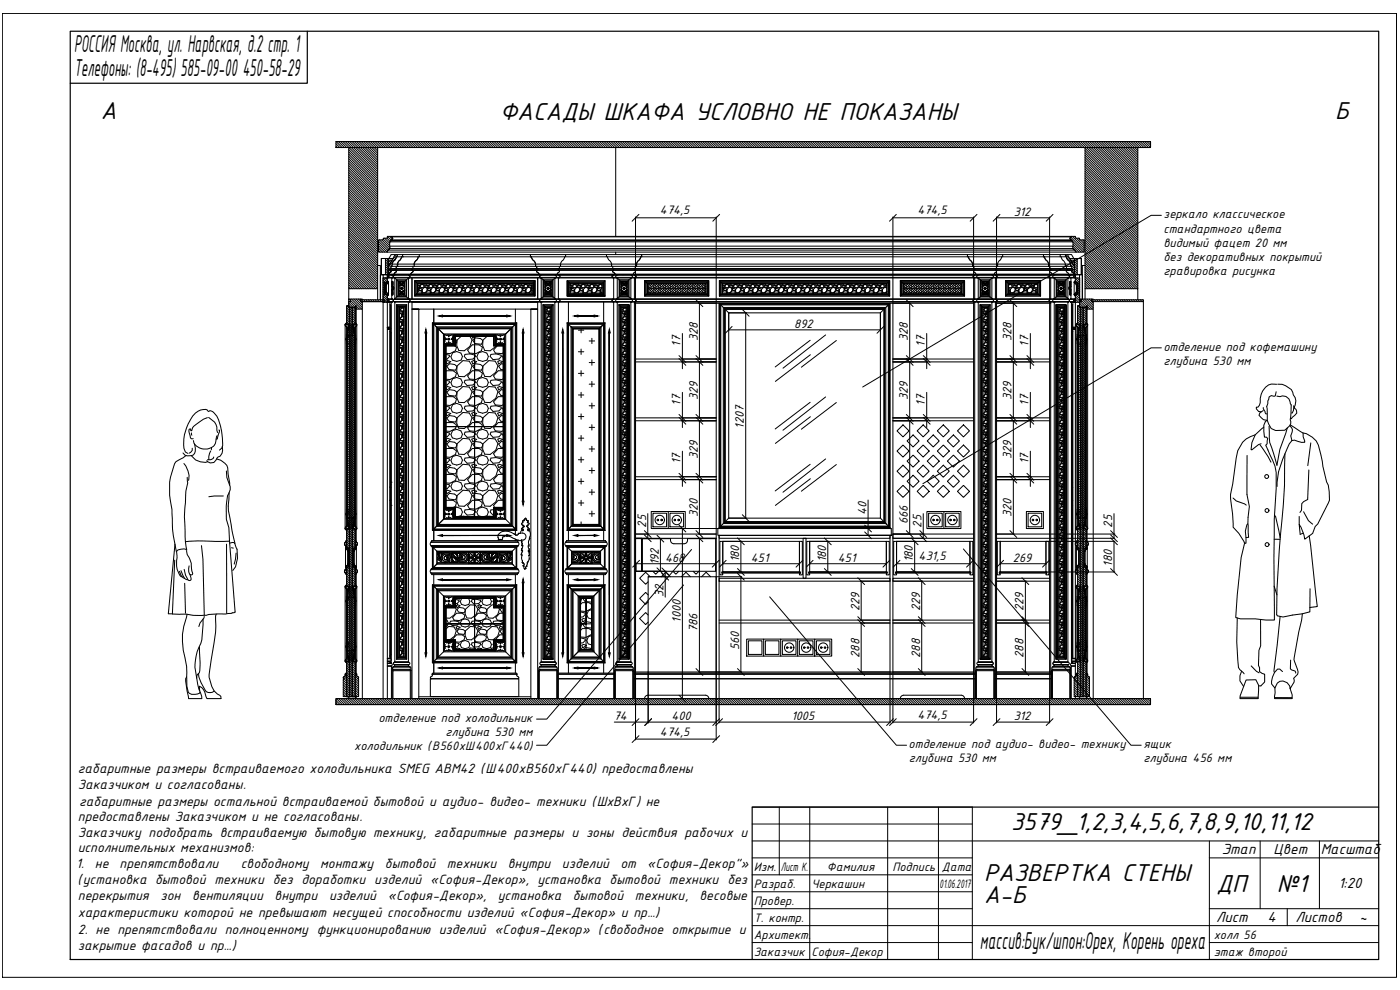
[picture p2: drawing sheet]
<svg xmlns="http://www.w3.org/2000/svg" width="420mm" height="297mm" viewBox="0 0 420 297" stroke-linecap="round" stroke-linejoin="round" font-family="sans-serif">
<defs><g id="words">
<g font-size="7.9">
<text x="22.2" y="15.7">РОССИЯ Москва, ул. Нарвская, д.2 стр. 1</text>
<text x="22.2" y="22.7">Телефоны: (8-495) 585-09-00 450-58-29</text>
<text x="30.3" y="35.8">А</text>
<text x="400.7" y="35.8">Б</text>
<text x="150" y="36.1">ФАСАДЫ ШКАФА УСЛОВНО НЕ ПОКАЗАНЫ</text>
<text x="303.5" y="249.1">3579_1,2,3,4,5,6,7,8,9,10,11,12</text>
<text x="295.3" y="264.3">РАЗВЕРТКА СТЕНЫ</text>
<text x="365.1" y="267.6">ДП</text>
<text x="383.2" y="267.6">№1</text>
<text x="295.3" y="271">А-Б</text>
<text x="294.1" y="284.8">массив:Бук/шпон:Орех, Корень ореха</text>
</g>
<g font-size="4.7">
<text x="366.7" y="256.2">Этап</text>
<text x="382.2" y="256.2">Цвет</text>
<text x="396.4" y="256.2">Масштаб</text>
<text x="401.7" y="266.5">1:20</text>
<text x="365" y="276.7">Лист</text>
<text x="380.4" y="276.7">4</text>
<text x="388.8" y="276.7">Листов</text>
<text x="408" y="276.7">~</text>
</g>
<g font-size="4.4">
<text x="23.3" y="232.1">габаритные размеры встраиваемого холодильника SMEG ABM42 (Ш400хВ560хГ440) предоставлены</text>
<text x="23.4" y="236.7">Заказчиком и согласованы.</text>
<text x="23.7" y="241.7">габаритные размеры остальной встраиваемой бытовой и аудио- видео- техники (ШхВхГ) не</text>
<text x="23.4" y="251">Заказчику подобрать встраиваемую бытовую технику, габаритные размеры и зоны действия рабочих и</text>
<text x="23.4" y="246.4">предоставлены Заказчиком и не согласованы.</text>
<text x="23.3" y="255.7">исполнительных механизмов:</text>
<text x="22.9" y="260.4">1.</text>
<text x="28.5" y="260.4">не</text>
<text x="35.9" y="260.4">препятствовали</text>
<text x="72.3" y="260.4">свободному</text>
<text x="96.1" y="260.4">монтажу</text>
<text x="115.5" y="260.4">бытовой</text>
<text x="134.1" y="260.4">техники</text>
<text x="152.4" y="260.4">внутри</text>
<text x="168.7" y="260.4">изделий</text>
<text x="186.2" y="260.4">от</text>
<text x="194.2" y="260.4">«София-Декор&quot;»</text>
<text x="23.2" y="265.4">(установка бытовой техники без доработки изделий «София-Декор», установка бытовой техники без</text>
<text x="23.4" y="275.1">характеристики которой не превышают несущей способности изделий «София-Декор» и пр…)</text>
<text x="23.4" y="270.1">перекрытия</text>
<text x="48.2" y="270.1">зон</text>
<text x="57.7" y="270.1">вентиляции</text>
<text x="82.4" y="270.1">внутри</text>
<text x="98.7" y="270.1">изделий</text>
<text x="116.4" y="270.1">«София-Декор»,</text>
<text x="149.4" y="270.1">установка</text>
<text x="171.9" y="270.1">бытовой</text>
<text x="190.6" y="270.1">техники,</text>
<text x="209.9" y="270.1">весовые</text>
<text x="23.4" y="280.1">2. не препятствовали полноценному функционированию изделий «София-Декор» (свободное открытие и</text>
<text x="23.4" y="285.1">закрытие фасадов и пр…)</text>
</g>
<g font-size="4">
<text x="198.1" y="64.3">474,5</text>
<text x="275.3" y="64.3">474,5</text>
<text x="304.2" y="64.8">312</text>
<text x="349.2" y="65.5">зеркало классическое</text>
<text x="349.2" y="69.8">стандартного цвета</text>
<text x="349.1" y="74">видимый фацет 20 мм</text>
<text x="349.1" y="78.3">без декоративных покрытий</text>
<text x="349.2" y="82.5">гравировка рисунка</text>
<text x="238.3" y="98.5">892</text>
<text x="204.3" y="104" transform="rotate(-90 204.3 104)">17</text>
<text x="209.4" y="102.4" transform="rotate(-90 209.4 102.4)">328</text>
<text x="272.5" y="102.4" transform="rotate(-90 272.5 102.4)">328</text>
<text x="277.6" y="104" transform="rotate(-90 277.6 104)">17</text>
<text x="303.6" y="102.4" transform="rotate(-90 303.6 102.4)">328</text>
<text x="308.7" y="104" transform="rotate(-90 308.7 104)">17</text>
<text x="349.1" y="105.3">отделение под кофемашину</text>
<text x="349.2" y="109.5">глубина 530 мм</text>
<text x="204.3" y="121.7" transform="rotate(-90 204.3 121.7)">17</text>
<text x="209.4" y="120" transform="rotate(-90 209.4 120)">329</text>
<text x="272.5" y="120" transform="rotate(-90 272.5 120)">329</text>
<text x="277.6" y="121.7" transform="rotate(-90 277.6 121.7)">17</text>
<text x="303.6" y="120" transform="rotate(-90 303.6 120)">329</text>
<text x="308.7" y="121.7" transform="rotate(-90 308.7 121.7)">17</text>
<text x="223.3" y="128.7" transform="rotate(-90 223.3 128.7)">1207</text>
<text x="209.4" y="137.7" transform="rotate(-90 209.4 137.7)">329</text>
<text x="303.6" y="137.7" transform="rotate(-90 303.6 137.7)">329</text>
<text x="204.3" y="139.3" transform="rotate(-90 204.3 139.3)">17</text>
<text x="308.7" y="139.3" transform="rotate(-90 308.7 139.3)">17</text>
<text x="209.4" y="155.1" transform="rotate(-90 209.4 155.1)">320</text>
<text x="260" y="154.5" transform="rotate(-90 260 154.5)">40</text>
<text x="303.6" y="155.1" transform="rotate(-90 303.6 155.1)">320</text>
<text x="193.9" y="158.3" transform="rotate(-90 193.9 158.3)">25</text>
<text x="272.5" y="157.3" transform="rotate(-90 272.5 157.3)">666</text>
<text x="276.6" y="158.3" transform="rotate(-90 276.6 158.3)">25</text>
<text x="333.8" y="158.3" transform="rotate(-90 333.8 158.3)">25</text>
<text x="197.7" y="169.5" transform="rotate(-90 197.7 169.5)">192</text>
<text x="199.6" y="168.6">468</text>
<text x="221.8" y="168.7" transform="rotate(-90 221.8 168.7)">180</text>
<text x="225.4" y="168.6">451</text>
<text x="247.9" y="168.7" transform="rotate(-90 247.9 168.7)">180</text>
<text x="251.4" y="168.6">451</text>
<text x="274" y="168.7" transform="rotate(-90 274 168.7)">180</text>
<text x="275.7" y="168.1">431,5</text>
<text x="304" y="168.6">269</text>
<text x="333.8" y="170" transform="rotate(-90 333.8 170)">180</text>
<text x="199.1" y="179.3" transform="rotate(-90 199.1 179.3)">32</text>
<text x="257.9" y="183.3" transform="rotate(-90 257.9 183.3)">229</text>
<text x="276.1" y="183.3" transform="rotate(-90 276.1 183.3)">229</text>
<text x="307.2" y="183.3" transform="rotate(-90 307.2 183.3)">229</text>
<text x="204.3" y="186.8" transform="rotate(-90 204.3 186.8)">1000</text>
<text x="209.4" y="189.7" transform="rotate(-90 209.4 189.7)">786</text>
<text x="221.8" y="195.1" transform="rotate(-90 221.8 195.1)">560</text>
<text x="257.9" y="197.3" transform="rotate(-90 257.9 197.3)">288</text>
<text x="276.1" y="197.3" transform="rotate(-90 276.1 197.3)">288</text>
<text x="307.2" y="197.3" transform="rotate(-90 307.2 197.3)">288</text>
<text x="275.3" y="215.6">474,5</text>
<text x="113.6" y="216.6">отделение под холодильник</text>
<text x="133.7" y="220.9">глубина 530 мм</text>
<text x="184.2" y="216.1">74</text>
<text x="198.1" y="220.7">474,5</text>
<text x="201.5" y="216.1">400</text>
<text x="237.5" y="216.1">1005</text>
<text x="304.2" y="216.1">312</text>
<text x="106.3" y="225">холодильник (В560хШ400хГ440)</text>
<text x="272.7" y="224.5">отделение под аудио- видео- технику</text>
<text x="343.2" y="224.5">ящик</text>
<text x="272.7" y="228.7">глубина 530 мм</text>
<text x="343.1" y="228.7">глубина 456 мм</text>
</g>
<g font-size="3.9">
<text x="226.2" y="261.5">Изм.</text>
<text x="234.3" y="261.5">Лист К.</text>
<text x="248.2" y="261.5">Фамилия</text>
<text x="267.9" y="261.5">Подпись Дата</text>
<text x="226.2" y="266.5">Разраб.</text>
<text x="243.6" y="266.5">Черкашин</text>
<text x="282" y="266.5">01.06.2017</text>
<text x="226.2" y="271.6">Провер.</text>
<text x="226.2" y="276.7">Т. контр.</text>
<text x="226.2" y="281.8">Архитект.</text>
<text x="364.3" y="281.8">холл 56</text>
<text x="226.2" y="286.9">Заказчик</text>
<text x="243.6" y="286.9">София-Декор</text>
<text x="364.3" y="286.9">этаж второй</text>
</g>
</g></defs>
<g fill="none" stroke="#000" stroke-width=".3">
<path d="M100.8 43.8l.5 .5M100.8 43.1l1.2 1.2M100.9 42.5l1.8 1.8M101.6 42.5l1.7 1.8M102.2 42.5l1.8 1.8M102.9 42.5l10.4 10.4M103.6 42.5l9.7 9.7M104.3 42.5l9 9M104.7 44.9l8.6 8.7M104.7 45.6l8.6 8.6M104.7 46.3l8.6 8.6M104.7 46.9l8.6 8.7"/>
<path d="M104.7 47.6l8.6 8.7M104.7 48.3l8.6 8.7M104.7 49l8.6 8.7M104.7 49.7l8.6 8.7M104.7 50.4l8.6 8.7M104.7 51.1l8.6 8.6M104.7 51.8l8.6 8.6M104.7 52.4l8.6 8.7M104.7 53.1l8.6 8.7M104.7 53.8l8.6 8.7M104.7 54.5l8.6 8.7M104.7 55.2l8.6 8.7"/>
<path d="M104.7 55.9l8.6 8.7M104.7 56.6l8.6 8.6M104.7 57.3l8.6 8.6M104.7 57.9l8.6 8.7M104.7 58.6l8.6 8.7M104.7 59.3l8.6 8.7M105 42.5l8.3 8.3M105.7 42.5l7.6 7.6M106.4 42.5l6.9 6.9M107.1 42.5l6.2 6.2M107.8 42.5l5.5 5.6M108.4 42.5l4.9 4.9"/>
<path d="M109.1 42.5l4.2 4.2M109.8 42.5l3.5 3.5M110.5 42.5l2.8 2.8M111.2 42.5l2.1 2.1M111.9 42.5l1.8 1.8M112.6 42.5l1.7 1.8M113.2 42.5l1.8 1.8M113.9 42.5l1.8 1.8M114.6 42.5l1.8 1.8M115.3 42.5l1.8 1.8M116 42.5l1.8 1.8M116.7 42.5l1.8 1.8"/>
<path d="M117.4 42.5l1.8 1.8M118.1 42.5l1.7 1.8M118.7 42.5l1.8 1.8M119.4 42.5l1.8 1.8M120.1 42.5l1.8 1.8M120.8 42.5l1.8 1.8M121.5 42.5l1.8 1.8M122.2 42.5l1.8 1.8M122.9 42.5l1.8 1.8M123.6 42.5l1.7 1.8M124.3 42.5l1.7 1.8M124.9 42.5l1.8 1.8"/>
<path d="M125.6 42.5l1.8 1.8M126.3 42.5l1.8 1.8M127 42.5l1.8 1.8M127.7 42.5l1.8 1.8M128.4 42.5l1.8 1.8M129.1 42.5l1.7 1.8M129.7 42.5l1.8 1.8M130.4 42.5l1.8 1.8M131.1 42.5l1.8 1.8M131.8 42.5l1.8 1.8M132.5 42.5l1.8 1.8M133.2 42.5l1.8 1.8"/>
<path d="M133.9 42.5l1.8 1.8M134.6 42.5l1.7 1.8M135.2 42.5l1.8 1.8M135.9 42.5l1.8 1.8M136.6 42.5l1.8 1.8M137.3 42.5l1.8 1.8M138 42.5l1.8 1.8M138.7 42.5l1.8 1.8M139.4 42.5l1.8 1.8M140.1 42.5l1.7 1.8M140.7 42.5l1.8 1.8M141.4 42.5l1.8 1.8"/>
<path d="M142.1 42.5l1.8 1.8M142.8 42.5l1.8 1.8M143.5 42.5l1.8 1.8M144.2 42.5l1.8 1.8M144.9 42.5l1.8 1.8M145.6 42.5l1.7 1.8M146.2 42.5l1.8 1.8M146.9 42.5l1.8 1.8M147.6 42.5l1.8 1.8M148.3 42.5l1.8 1.8M149 42.5l1.8 1.8M149.7 42.5l1.8 1.8"/>
<path d="M150.4 42.5l1.8 1.8M151.1 42.5l1.7 1.8M151.7 42.5l1.8 1.8M152.4 42.5l1.8 1.8M153.1 42.5l1.8 1.8M153.8 42.5l1.8 1.8M154.5 42.5l1.8 1.8M155.2 42.5l1.8 1.8M155.9 42.5l1.8 1.8M156.6 42.5l1.7 1.8M157.2 42.5l1.8 1.8M157.9 42.5l1.8 1.8"/>
<path d="M158.6 42.5l1.8 1.8M159.3 42.5l1.8 1.8M160 42.5l1.8 1.8M160.7 42.5l1.8 1.8M161.4 42.5l1.8 1.8M162.1 42.5l1.7 1.8M162.7 42.5l1.8 1.8M163.4 42.5l1.8 1.8M164.1 42.5l1.8 1.8M164.8 42.5l1.8 1.8M165.5 42.5l1.8 1.8M166.2 42.5l1.8 1.8"/>
<path d="M166.9 42.5l1.8 1.8M167.6 42.5l1.7 1.8M168.2 42.5l1.8 1.8M168.9 42.5l1.8 1.8M169.6 42.5l1.8 1.8M170.3 42.5l1.8 1.8M171 42.5l1.8 1.8M171.7 42.5l1.8 1.8M172.4 42.5l1.8 1.8M173.1 42.5l1.7 1.8M173.7 42.5l1.8 1.8M174.4 42.5l1.8 1.8"/>
<path d="M175.1 42.5l1.8 1.8M175.8 42.5l1.8 1.8M176.5 42.5l1.8 1.8M177.2 42.5l1.8 1.8M177.9 42.5l1.8 1.8M178.6 42.5l1.7 1.8M179.2 42.5l1.8 1.8M179.9 42.5l1.8 1.8M180.6 42.5l1.8 1.8M181.3 42.5l1.8 1.8M182 42.5l1.8 1.8M182.7 42.5l1.8 1.8"/>
<path d="M183.4 42.5l1.8 1.8M184.1 42.5l1.7 1.8M184.7 42.5l1.8 1.8M185.4 42.5l1.8 1.8M186.1 42.5l1.8 1.8M186.8 42.5l1.8 1.8M187.5 42.5l1.8 1.8M188.2 42.5l1.8 1.8M188.9 42.5l1.8 1.8M189.6 42.5l1.7 1.8M190.2 42.5l1.8 1.8M190.9 42.5l1.8 1.8"/>
<path d="M191.6 42.5l1.8 1.8M192.3 42.5l1.8 1.8M193 42.5l1.8 1.8M193.7 42.5l1.8 1.8M194.4 42.5l1.8 1.8M195.1 42.5l1.7 1.8M195.7 42.5l1.8 1.8M196.4 42.5l1.8 1.8M197.1 42.5l1.8 1.8M197.8 42.5l1.8 1.8M198.5 42.5l1.8 1.8M199.2 42.5l1.8 1.8"/>
<path d="M199.9 42.5l1.8 1.8M200.6 42.5l1.7 1.8M201.2 42.5l1.8 1.8M201.9 42.5l1.8 1.8M202.6 42.5l1.8 1.8M203.3 42.5l1.8 1.8M204 42.5l1.8 1.8M204.7 42.5l1.8 1.8M205.4 42.5l1.8 1.8M206.1 42.5l1.7 1.8M206.7 42.5l1.8 1.8M207.4 42.5l1.8 1.8"/>
<path d="M208.1 42.5l1.8 1.8M208.8 42.5l1.8 1.8M209.5 42.5l1.8 1.8M210.2 42.5l1.8 1.8M210.9 42.5l1.8 1.8M211.6 42.5l1.7 1.8M212.2 42.5l1.8 1.8M212.9 42.5l1.8 1.8M213.6 42.5l1.8 1.8M214.3 42.5l1.8 1.8M215 42.5l1.8 1.8M215.7 42.5l1.8 1.8"/>
<path d="M216.4 42.5l1.8 1.8M217.1 42.5l1.7 1.8M217.7 42.5l1.8 1.8M218.4 42.5l1.8 1.8M219.1 42.5l1.8 1.8M219.8 42.5l1.8 1.8M220.5 42.5l1.8 1.8M221.2 42.5l1.8 1.8M221.9 42.5l1.8 1.8M222.6 42.5l1.7 1.8M223.2 42.5l1.8 1.8M223.9 42.5l1.8 1.8"/>
<path d="M224.6 42.5l1.8 1.8M225.3 42.5l1.8 1.8M226 42.5l1.8 1.8M226.7 42.5l1.8 1.8M227.4 42.5l1.8 1.8M228.1 42.5l1.7 1.8M228.7 42.5l1.8 1.8M229.4 42.5l1.8 1.8M230.1 42.5l1.8 1.8M230.8 42.5l1.8 1.8M231.5 42.5l1.8 1.8M232.2 42.5l1.8 1.8"/>
<path d="M232.9 42.5l1.8 1.8M233.6 42.5l1.7 1.8M234.2 42.5l1.8 1.8M234.9 42.5l1.8 1.8M235.6 42.5l1.8 1.8M236.3 42.5l1.8 1.8M237 42.5l1.8 1.8M237.7 42.5l1.8 1.8M238.4 42.5l1.8 1.8M239.1 42.5l1.7 1.8M239.7 42.5l1.8 1.8M240.4 42.5l1.8 1.8"/>
<path d="M241.1 42.5l1.8 1.8M241.8 42.5l1.8 1.8M242.5 42.5l1.8 1.8M243.2 42.5l1.8 1.8M243.9 42.5l1.8 1.8M244.6 42.5l1.7 1.8M245.2 42.5l1.8 1.8M245.9 42.5l1.8 1.8M246.6 42.5l1.8 1.8M247.3 42.5l1.8 1.8M248 42.5l1.8 1.8M248.7 42.5l1.8 1.8"/>
<path d="M249.4 42.5l1.7 1.8M250.1 42.5l1.7 1.8M250.7 42.5l1.8 1.8M251.4 42.5l1.8 1.8M252.1 42.5l1.8 1.8M252.8 42.5l1.8 1.8M253.5 42.5l1.8 1.8M254.2 42.5l1.8 1.8M254.9 42.5l1.8 1.8M255.6 42.5l1.7 1.8M256.2 42.5l1.8 1.8M256.9 42.5l1.8 1.8"/>
<path d="M257.6 42.5l1.8 1.8M258.3 42.5l1.8 1.8M259 42.5l1.8 1.8M259.7 42.5l1.8 1.8M260.4 42.5l1.8 1.8M261.1 42.5l1.7 1.8M261.7 42.5l1.8 1.8M262.4 42.5l1.8 1.8M263.1 42.5l1.8 1.8M263.8 42.5l1.8 1.8M264.5 42.5l1.8 1.8M265.2 42.5l1.8 1.8"/>
<path d="M265.9 42.5l1.7 1.8M266.6 42.5l1.7 1.8M267.2 42.5l1.8 1.8M267.9 42.5l1.8 1.8M268.6 42.5l1.8 1.8M269.3 42.5l1.8 1.8M270 42.5l1.8 1.8M270.7 42.5l1.8 1.8M271.4 42.5l1.8 1.8M272.1 42.5l1.7 1.8M272.7 42.5l1.8 1.8M273.4 42.5l1.8 1.8"/>
<path d="M274.1 42.5l1.8 1.8M274.8 42.5l1.8 1.8M275.5 42.5l1.8 1.8M276.2 42.5l1.8 1.8M276.9 42.5l1.8 1.8M277.5 42.5l1.8 1.8M278.2 42.5l1.8 1.8M278.9 42.5l1.8 1.8M279.6 42.5l1.8 1.8M280.3 42.5l1.8 1.8M281 42.5l1.8 1.8M281.7 42.5l1.8 1.8"/>
<path d="M282.4 42.5l1.7 1.8M283.1 42.5l1.7 1.8M283.7 42.5l1.8 1.8M284.4 42.5l1.8 1.8M285.1 42.5l1.8 1.8M285.8 42.5l1.8 1.8M286.5 42.5l1.8 1.8M287.2 42.5l1.8 1.8M287.9 42.5l1.8 1.8M288.6 42.5l1.7 1.8M289.2 42.5l1.8 1.8M289.9 42.5l1.8 1.8"/>
<path d="M290.6 42.5l1.8 1.8M291.3 42.5l1.8 1.8M292 42.5l1.8 1.8M292.7 42.5l1.8 1.8M293.4 42.5l1.7 1.8M294 42.5l1.8 1.8M294.7 42.5l1.8 1.8M295.4 42.5l1.8 1.8M296.1 42.5l1.8 1.8M296.8 42.5l1.8 1.8M297.5 42.5l1.8 1.8M298.2 42.5l1.8 1.8"/>
<path d="M298.9 42.5l1.7 1.8M299.6 42.5l1.7 1.8M300.2 42.5l1.8 1.8M300.9 42.5l1.8 1.8M301.6 42.5l1.8 1.8M302.3 42.5l1.8 1.8M303 42.5l1.8 1.8M303.7 42.5l1.8 1.8M304.4 42.5l1.8 1.8M305.1 42.5l1.7 1.8M305.7 42.5l1.8 1.8M306.4 42.5l1.8 1.8"/>
<path d="M307.1 42.5l1.8 1.8M307.8 42.5l1.8 1.8M308.5 42.5l1.8 1.8M309.2 42.5l1.8 1.8M309.9 42.5l1.7 1.8M310.5 42.5l1.8 1.8M311.2 42.5l1.8 1.8M311.9 42.5l1.8 1.8M312.6 42.5l1.8 1.8M313.3 42.5l1.8 1.8M314 42.5l1.8 1.8M314.7 42.5l1.8 1.8"/>
<path d="M315.4 42.5l1.7 1.8M316.1 42.5l1.7 1.8M316.7 42.5l1.8 1.8M317.4 42.5l1.8 1.8M318.1 42.5l1.8 1.8M318.8 42.5l1.8 1.8M319.5 42.5l1.8 1.8M320.2 42.5l1.8 1.8M320.9 42.5l1.8 1.8M321.5 42.5l1.8 1.8M322.2 42.5l1.8 1.8M322.9 42.5l1.8 1.8"/>
<path d="M323.6 42.5l1.8 1.8M324.3 42.5l17.2 17.1M325 42.5l16.5 16.4M325.6 44.5l15.9 15.8M325.6 45.2l15.9 15.8M325.6 45.9l15.9 15.8M325.6 46.6l15.9 15.8M325.6 47.3l15.9 15.8M325.6 47.9l15.9 15.9M325.6 48.6l15.9 15.8M325.6 49.3l15.9 15.8M325.6 50l15.9 15.8"/>
<path d="M325.6 50.7l15.9 15.8M325.6 51.4l15.9 15.8M325.6 52.8l15.9 15.8M325.6 54.1l15.9 15.9M325.6 55.5l15.9 15.8M325.6 56.9l15.9 15.8M325.6 58.3l15.9 15.8M325.6 59.6l15.9 15.8M325.6 52.1l15.9 15.8M325.6 53.4l15.9 15.9M325.6 54.8l15.9 15.8M325.6 56.2l15.9 15.8"/>
<path d="M325.6 57.6l15.9 15.8M325.6 58.9l15.9 15.9M325.7 42.5l15.8 15.8M326.4 42.5l15.1 15.1M327 42.5l14.5 14.4M327.7 42.5l13.8 13.7M328.4 42.5l13.1 13M329.1 42.5l12.4 12.3M329.8 42.5l11.7 11.6M330.5 42.5l11 11M331.2 42.5l10.3 10.3M331.9 42.5l9.6 9.6"/>
<path d="M332.5 42.5l9 8.9M333.2 42.5l8.3 8.2M333.9 42.5l7.6 7.5M334.6 42.5l6.9 6.8M335.3 42.5l6.2 6.1M336 42.5l5.5 5.4M336.7 42.5l4.8 4.8M337.4 42.5l4.1 4.1M338 42.5l3.5 3.4M338.7 42.5l2.8 2.7M339.4 42.5l2.1 2M340.1 42.5l1.8 1.8"/>
<path d="M340.8 42.5l1.8 1.8M341.5 42.5l1.8 1.8M342.2 42.5l1.8 1.8M342.9 42.5l1.7 1.8M343.5 42.5l1.8 1.7M344.2 42.5l1.1 1M344.9 42.5l.4 .3M104.7 79.3l7.3 7.3M104.7 76.5l8.6 8.7M104.7 77.2l8.6 8.7M104.7 73.1l8.6 8.6M104.7 74.4l8.6 8.7"/>
<path d="M104.7 71l8.6 8.7M104.7 71.7l8.6 8.7M104.7 73.8l8.6 8.6M104.7 77.9l8.6 8.7M104.7 68.9l8.6 8.7M104.7 69.6l8.6 8.7M104.7 70.3l8.6 8.7M104.7 63.4l8.6 8.7M104.7 64.8l8.6 8.7M104.7 66.2l8.6 8.7M104.7 60l8.6 8.7M104.7 60.7l8.6 8.7"/>
<path d="M104.7 61.4l8.6 8.7M104.7 62.1l8.6 8.6M104.7 62.8l8.6 8.6M104.7 64.1l8.6 8.7M104.7 65.5l8.6 8.7M104.7 66.9l8.6 8.7M104.7 67.6l8.6 8.6M104.7 68.3l8.6 8.6M104.7 72.4l8.6 8.7M104.7 75.1l8.6 8.7M104.7 75.8l8.6 8.7M104.7 78.6l8 8"/>
<path d="M104.7 79.9l6.6 6.7M113.6 74.4l1.2 1.2M113.6 72.4l2.7 2.6M113.6 73.8l1.9 1.8M113.6 75.1l.5 .5M113.6 73.1l2.6 2.5M113.9 72l2.8 2.8M114.6 72l2.4 2.4M115 71.8l1.9 1.9M115.4 71.5l1.5 1.5M115.7 80l1.6 1.6M115.7 77.9l2 2"/>
<path d="M115.7 78.6l1 1M115.7 79.3l1.4 1.4M116 77.6l1.7 1.6M116.1 71.5l1 1M116.3 70.9l1.1 1.2M116.7 79.6l.6 .7M117 70.9l.8 .9M117.2 78.1l.7 .6M117.7 77.9l.4 .4M118 77.5l.5 .5M118.2 77l.6 .6M118.5 76.6l.5 .5"/>
<path d="M119 76.4l.2 .2M319.8 76.4l1.4 1.5M320.2 77.5l2 2M321.1 71.6l.4 .4M321.3 79.3l2 2M321.3 71.1l4.1 4.1M321.4 78.1l1.9 1.9M321.6 72.1l3.6 3.5M321.8 70.9l3.6 3.6M322 74.5l.3 .3M322 73.9l1.8 1.7M322 73.2l2.5 2.4"/>
<path d="M322.1 78.1l1.2 1.2M322.1 79.5l.1 .1M322.4 75h.1M322.5 77.8l.8 .8M322.5 79.8l.8 .9M322.5 70.9l.2 .3M322.7 75.3l.4 .3M323 77.6l.3 .3M323 71.5l2.4 2.3M323.7 71.5l.2 .2M324.2 72l1.2 1.1M324.9 72l.5 .4"/>
<path d="M325.6 71.3l15.3 15.3M325.6 78.9l7.8 7.7M325.6 75.4l11.2 11.2M325.6 78.2l8.5 8.4M325.6 74.8l11.9 11.8M325.6 77.5l9.2 9.1M325.6 74.1l12.6 12.5M325.6 61l15.9 15.8M325.6 60.3l15.9 15.8M325.6 61.7l15.9 15.8M325.6 62.4l15.9 15.8M325.6 63.1l15.9 15.8"/>
<path d="M325.6 63.8l15.9 15.8M325.6 64.4l15.9 15.9M325.6 65.1l15.9 15.8M325.6 65.8l15.9 15.8M325.6 66.5l15.9 15.8M325.6 67.2l15.9 15.8M325.6 67.9l15.9 15.8M325.6 68.6l15.9 15.8M325.6 69.3l15.9 15.8M325.6 69.9l15.9 15.9M325.6 70.6l15.9 15.8M325.6 76.8l9.8 9.8"/>
<path d="M325.6 73.4l13.3 13.2M325.6 72l14.7 14.6M325.6 79.6l7.1 7M325.6 76.1l10.5 10.5M325.6 72.7l14 13.9M103.6 97.4l1 1M103.9 97l.2 .3M104 96.5l.8 .8M104 93.1l.9 .8M104 93.8l.9 .8M104 94.5l.9 .8M104 95.1l.9 .9"/>
<path d="M104 95.8l.9 .8M104 92.4l.9 .8M104.1 91.8l.8 .7M104.2 97.4l.4 .3M104.5 99.7l1.8 1.9M104.6 99.1l1.8 1.8M104.6 98.5l1.7 1.6M104.7 82.7l3.9 3.9M104.7 83.4l3.2 3.2M104.7 80.6l5.9 6M104.7 84.8l1.8 1.8M104.7 82l4.6 4.6"/>
<path d="M104.7 91.6l.5 .5M104.7 86.1l.4 .5M104.7 84.1l2.5 2.5M104.7 81.3l5.3 5.3M104.7 90.9l1.1 1.2M104.7 85.4l1.1 1.2M104.7 97.9l1.4 1.4M104.8 89.7l.2 .2M104.9 97.3l1.1 1.2M104.9 90.5l1.6 1.6M105 92.7l.6 .6M105 93.4l.6 .6"/>
<path d="M105 94l.6 .7M105 94.7l.6 .7M105 95.4l.6 .6M105 96.1l.6 .6M105 96.8l.9 .9M105.2 90.1l1.6 1.6M105.3 92.3l.3 .3M105.5 89.7l3 3M105.8 96.9l.4 .4M105.8 94.8l.8 .8M105.8 95.5l.8 .8M105.8 96.2l1.3 1.3"/>
<path d="M105.8 92.8l.8 .8M105.8 93.4l.8 .9M105.8 94.1l.8 .8M106 92.3l.6 .6M106.1 98.5l.1 .2M106.1 97.8l.4 .5M106.2 89.7l2.5 2.6M106.3 97.4l.5 .5M106.9 89.7l1.8 1.9M106.9 91.8l.9 .9M106.9 92.5l.2 .2M107.6 89.7l1.1 1.2"/>
<path d="M108.3 89.7l.7 .8M109.2 89.9l.5 .6M109.8 89.9l.6 .6M110.5 89.9l.6 .6M111.2 89.9l.6 .6M111.9 89.9l.6 .6M112.6 89.9l.5 .6M113.3 89.9l.5 .6M114 89.9l.5 .6M114.7 89.9l.7 .8M115 84.1l.6 .6M115 88.9l1.5 1.5"/>
<path d="M115 88.2l1.2 1.3M115 84.8l.9 .8M115 85.4l.7 .8M115 86.1l.7 .8M115 86.8l1.6 1.6M115 87.5l1.3 1.3M115 89.6l1.1 1.1M115 83.4l1.5 1.5M115.6 84.7l.5 .5M115.7 83.4l.5 .6M115.7 80.7l1.2 1.2M115.7 81.3l1 1"/>
<path d="M115.7 82l.4 .4M116.2 83.3l.2 .1M116.2 82.6l.5 .4M321.6 80.4l1.7 1.6M321.7 81.1l1.3 1.3M322.3 90l.7 .7M322.4 84.6l1.6 1.6M322.5 82.6l.2 .2M322.5 88.1l.2 .2M322.6 83.4h.1M322.7 89.7l1 1M322.7 84.2l.5 .5"/>
<path d="M322.7 83.5l1.3 1.3M322.7 89l1.3 1.3M322.8 88.4l1.2 1.2M322.9 87.8l.5 .5M322.9 97.5l1 1M323.2 87.4l.8 .8M323.2 97l.2 .3M323.3 84.7l.7 .8M323.3 86.1l.7 .8M323.3 86.8l.7 .8M323.3 83.4l.7 .7M323.4 94.5l.8 .8"/>
<path d="M323.4 95.2l.8 .8M323.4 95.9l.8 .8M323.4 92.4l.8 .9M323.4 93.1l.8 .8M323.4 93.8l.8 .8M323.4 96.6l.7 .7M323.4 91.8l.8 .8M323.4 88.4l.6 .5M323.5 97.4l.4 .4M323.8 99.7l1.9 1.9M323.9 99.1l1.8 1.8M324 83.4h.1"/>
<path d="M324 98.5l1.7 1.7M324 91.7l.5 .4M324 91l1.1 1.1M324.1 97.9l1.4 1.4M324.1 89.7l.2 .2M324.2 97.3l1.2 1.2M324.2 90.5l1.6 1.6M324.4 92.7l.6 .6M324.4 93.4l.6 .6M324.4 94.1l.6 .6M324.4 94.8l.6 .6M324.4 95.5l.6 .6"/>
<path d="M324.4 96.2l.6 .6M324.4 96.8l.8 .9M324.5 90.1l1.6 1.6M324.6 92.3l.4 .4M324.8 89.7l3 3M325.1 96.9l.4 .4M325.1 95.6l.8 .8M325.1 96.2l1.3 1.3M325.1 92.8l.8 .8M325.1 93.5l.8 .8M325.1 94.2l.8 .8M325.1 94.9l.8 .8"/>
<path d="M325.3 92.3l.6 .6M325.4 98.6l.1 .1M325.4 97.9l.4 .4M325.5 89.7l2.6 2.6M325.6 97.4l.6 .6M325.6 83.7l3 2.9M325.6 80.3l6.4 6.3M325.6 86.4l.2 .2M325.6 83l3.7 3.6M325.6 85.8l.9 .8M325.6 82.3l4.3 4.3M325.6 85.1l1.6 1.5"/>
<path d="M325.6 81.6l5 5M325.6 84.4l2.3 2.2M325.6 80.9l5.7 5.7M326.2 89.7l1.9 1.9M326.3 92.6l.1 .1M326.3 91.9l.8 .8M326.9 89.7l1.2 1.2M327.6 89.7l.7 .8M328.5 89.9l.5 .6M329.1 89.9l.6 .6M329.8 89.9l.6 .6M330.5 89.9l.6 .6"/>
<path d="M331.2 89.9l.6 .6M331.9 89.9l.6 .6M332.6 89.9l.5 .6M333.3 89.9l.5 .6M334 89.9l.5 .6M334.6 89.9l.6 .6M335.3 89.9l.6 .6M336 89.9l.6 .6M336.7 89.9l.6 .6M337.4 89.9l.5 .6M338.1 89.9l.5 .6M338.8 89.9l.5 .6"/>
<path d="M339.5 89.9l.5 .6M340.1 89.9l.6 .6M340.8 89.9l.6 .6M341.5 89.9l.6 .6M342.2 89.9l.6 .6M342.9 89.9l.2 .3M104.1 100.7l2.2 2.2M104.3 101.6l2 2M104.3 102.3l2 2M104.3 103l2 2M104.3 103.6l2 2.1M104.3 104.3l2 2.1"/>
<path d="M104.3 105l2 2.1M104.3 105.7l2 2.1M104.3 106.4l2 2M104.3 107.1l2 2M104.3 107.8l2 2M104.3 108.5l2 2M104.3 109.1l2 2.1M104.3 109.8l2 2.1M104.3 110.5l2 2.1M104.3 111.2l2 2.1M104.3 111.9l2 2M104.3 112.6l2 2"/>
<path d="M104.3 113.3l2 2M104.3 114l2 2M104.3 114.6l2 2.1M104.3 115.3l2 2.1M104.3 116l2 2.1M104.3 116.7l2 2.1M104.3 117.4l2 2M104.3 118.1l2 2M104.3 118.8l2 2M104.3 119.5l2 2M104.3 100.2l2 2.1M323.4 100.7l.1 .1"/>
<path d="M323.6 100.9h.1M323.7 100.9l2 2.1M323.7 101.6l2 2.1M323.7 102.3l2 2.1M323.7 103l2 2.1M323.7 103.7l2 2M323.7 104.4l2 2M323.7 105.1l2 2M323.7 105.8l2 2M323.7 106.4l2 2.1M323.7 107.1l2 2.1M323.7 107.8l2 2.1"/>
<path d="M323.7 108.5l2 2M323.7 109.2l2 2M323.7 109.9l2 2M323.7 110.6l2 2M323.7 111.3l2 2M323.7 111.9l2 2.1M323.7 112.6l2 2.1M323.7 113.3l2 2.1M323.7 114l2 2.1M323.7 114.7l2 2M323.7 115.4l2 2M323.7 116.1l2 2"/>
<path d="M323.7 116.8l2 2M323.7 117.4l2 2.1M323.7 118.1l2 2.1M323.7 118.8l2 2.1M323.7 119.5l2 2M323.7 100.3l2 2M104.3 120.1l2 2.1M104.3 120.8l2 2.1M104.3 121.5l2 2.1M104.3 122.2l2 2.1M104.3 122.9l2 2M104.3 123.6l2 2"/>
<path d="M104.3 124.3l2 2M104.3 125l2 2M104.3 125.6l2 2.1M104.3 126.3l2 2.1M104.3 127l2 2.1M104.3 127.7l2 2.1M104.3 128.4l2 2M104.3 129.1l2 2M104.3 129.8l2 2M104.3 130.5l2 2M104.3 131.1l2 2.1M104.3 131.8l2 2.1"/>
<path d="M104.3 132.5l2 2.1M104.3 133.2l2 2M104.3 133.9l2 2M104.3 134.6l2 2M104.3 135.3l2 2M104.3 136l2 2M104.3 136.6l2 2.1M104.3 137.3l2 2.1M104.3 138l2 2.1M104.3 138.7l2 2.1M104.3 139.4l2 2M323.7 120.2l2 2"/>
<path d="M323.7 120.9l2 2M323.7 121.6l2 2M323.7 122.3l2 2M323.7 122.9l2 2.1M323.7 123.6l2 2.1M323.7 124.3l2 2.1M323.7 125l2 2M323.7 125.7l2 2M323.7 126.4l2 2M323.7 127.1l2 2M323.7 127.8l2 2M323.7 128.4l2 2.1"/>
<path d="M323.7 129.1l2 2.1M323.7 129.8l2 2.1M323.7 130.5l2 2.1M323.7 131.2l2 2M323.7 131.9l2 2M323.7 132.6l2 2M323.7 133.3l2 2M323.7 133.9l2 2.1M323.7 134.6l2 2.1M323.7 135.3l2 2.1M323.7 136l2 2M323.7 136.7l2 2"/>
<path d="M323.7 137.4l2 2M323.7 138.1l2 2M323.7 138.8l2 2M323.7 139.4l2 2.1M103.6 158.6l1.3 1.3M103.8 158.1l.5 .5M104 159.8l.9 .8M104.1 157.8l.5 .4M104.2 155.1l1.9 1.9M104.3 140.1l2 2M104.3 140.8l2 2M104.3 141.5l2 2"/>
<path d="M104.3 142.1l2 2.1M104.3 142.8l2 2.1M104.3 143.5l2 2.1M104.3 144.2l2 2.1M104.3 144.9l2 2M104.3 145.6l2 2M104.3 146.3l2 2M104.3 147l2 2M104.3 147.6l2 2.1M104.3 148.3l2 2.1M104.3 149l2 2.1M104.3 149.7l2 2"/>
<path d="M104.3 150.4l2 2M104.3 151.1l2 2M104.3 151.8l2 2M104.3 152.5l2 2M104.3 153.1l2.3 2.3M104.3 153.8l2 2M104.3 154.5l1.9 1.9M104.4 157.4l.2 .1M104.4 158.7l.5 .5M104.4 156l1.6 1.6M104.5 156.8l1.4 1.4M104.7 157.6l1 1.1"/>
<path d="M104.8 158.4l.8 .9M105 159.4l.6 .6M105.8 158.7l.8 .9M105.8 159.4l.8 .9M106.1 158.3l.2 .3M106.1 157.7l1 1M106.4 158.7l.3 .3M322.9 158.7l.2 .2M323.1 158.1l.5 .5M323.2 158.9l.1 .1M323.3 159l.9 .9M323.4 159.8l.8 .8"/>
<path d="M323.5 157.8l.4 .5M323.6 155.2l1.8 1.8M323.7 140.1l2 2.1M323.7 140.8l2 2.1M323.7 141.5l2 2M323.7 142.2l2 2M323.7 142.9l2 2M323.7 143.6l2 2M323.7 144.3l2 2M323.7 144.9l2 2.1M323.7 145.6l2 2.1M323.7 146.3l2 2.1"/>
<path d="M323.7 147l2 2.1M323.7 147.7l2 2M323.7 148.4l2 2M323.7 149.1l2 2M323.7 149.8l2 2M323.7 150.4l2 2.1M323.7 151.1l2 2.1M323.7 151.8l2 2.1M323.7 152.5l2 2M323.7 153.2l2.2 2.2M323.7 153.9l1.9 1.9M323.7 154.6l1.8 1.8"/>
<path d="M323.7 158.7l.5 .6M323.7 157.4l.2 .2M323.8 156.1l1.5 1.5M323.9 156.9l1.3 1.3M324 157.7l1 1M324.1 158.5l.9 .8M324.4 159.4l.6 .6M325.1 159.5l.8 .8M325.1 158.8l.8 .8M325.4 158.4l.3 .2M325.4 157.7l1 1M325.8 158.7l.2 .3"/>
<path d="M103.4 171.5l1.5 1.5M103.4 163.2l1.2 1.2M103.6 171l1.3 1.3M103.6 162.7l1.3 1.3M103.6 175.8l1 1M103.8 164.3l.8 .8M103.8 169.9l.2 .2M103.9 170.6l1 1M103.9 162.3l1 1M103.9 175.5l.4 .4M104 160.5l.9 .8M104 161.1l.9 .9"/>
<path d="M104 161.8l.9 .8M104 173.5l.9 .8M104 174.2l.9 .8M104 174.9l.9 .8M104 172.8l.9 .8M104.1 170.2l.8 .7M104.2 179.1l2.1 2.2M104.2 169.6l.4 .3M104.3 180l2 2M104.4 178.7l1.9 1.9M104.5 176l.1 .1M104.5 169.1l.1 .1"/>
<path d="M104.5 178.1l1.8 1.8M104.6 177.5l1.7 1.7M104.7 176.9l1.5 1.5M104.8 176.3l1.3 1.3M104.8 170.2h.1M105 160l.6 .7M105 160.7l.6 .6M105 161.4l.6 .6M105 162.1l.6 .6M105 162.8l.6 .6M105 163.5l.6 .6M105 164.2l.6 .6"/>
<path d="M105 164.9l.6 .6M105 165.5l.6 .7M105 166.2l.6 .6M105 166.9l.6 .6M105 167.6l.6 .6M105 168.3l.6 .6M105 169l.6 .6M105 169.7l.6 .6M105 170.4l.6 .6M105 171l.6 .7M105 171.7l.6 .6M105 172.4l.6 .6"/>
<path d="M105 173.1l.6 .6M105 173.8l.6 .6M105 174.5l.6 .6M105 175.2l.6 .6M105 175.9l1 .9M105.8 175.9v.1M105.8 175.2l.6 .7M105.8 164.2l.2 .2M105.8 160.1l.8 .8M105.8 160.8l.8 .8M105.8 161.5l1.2 1.2M105.8 162.2l1.4 1.4"/>
<path d="M105.8 162.9l1.1 1M105.8 163.6l1.1 1.1M105.8 170.4l1.3 1.4M105.8 174.6l.8 .8M105.8 171.1l1 1.1M105.8 171.8l.8 .8M105.8 172.5l.8 .8M105.8 173.2l.8 .8M105.8 173.9l.8 .8M106.1 176.9l.2 .2M106.1 170v.1M106.1 165.2l.1 .2"/>
<path d="M106.1 176.2l.5 .5M106.1 169.3l.8 .9M106.1 164.5l.4 .5M106.2 170.2l1 1M106.3 179.2l.2 .2M106.3 179.2h.1M106.5 176l.4 .4M106.7 175.5h.1M107 162.7l.2 .2M322.7 163.3l1.2 1.1M322.7 171.5l1.5 1.5M322.9 171l1.3 1.3"/>
<path d="M322.9 162.8l1.3 1.3M323 175.9l.9 .9M323.1 164.3l.8 .9M323.1 169.9l1.1 1M323.2 170.6l1 1M323.2 162.4l1 1M323.3 175.5l.4 .4M323.4 160.5l.8 .8M323.4 161.2l.8 .8M323.4 161.9l.8 .8M323.4 174.2l.8 .9M323.4 174.9l.8 .9"/>
<path d="M323.4 172.9l.8 .8M323.4 173.6l.8 .8M323.5 179.1l2.2 2.3M323.6 169.6l.3 .4M323.7 178.7l2 2M323.8 176l.1 .2M323.8 169.1l.1 .2M323.8 178.1l1.9 1.9M323.9 177.5l1.9 1.9M324 176.9l1.6 1.6M324.1 176.3l1.3 1.4M324.1 170.2l.1 .1"/>
<path d="M324.4 160.1l.6 .6M324.4 160.8l.6 .6M324.4 161.5l.6 .6M324.4 162.2l.6 .6M324.4 162.8l.6 .7M324.4 163.5l.6 .6M324.4 164.2l.6 .6M324.4 164.9l.6 .6M324.4 165.6l.6 .6M324.4 166.3l.6 .6M324.4 167l.6 .6M324.4 167.7l.6 .6"/>
<path d="M324.4 168.3l.6 .7M324.4 169l.6 .6M324.4 169.7l.6 .6M324.4 170.4l.6 .6M324.4 171.1l.6 .6M324.4 171.8l.6 .6M324.4 172.5l.6 .6M324.4 173.2l.6 .6M324.4 173.8l.6 .7M324.4 174.5l.6 .6M324.4 175.2l.6 .6M324.4 175.9l.9 1"/>
<path d="M325.1 175.9l.1 .1M325.1 175.3l.6 .6M325.1 164.3l.2 .1M325.1 160.2l.8 .8M325.1 160.9l.8 .8M325.1 161.5l1.5 1.5M325.1 162.2l1.4 1.4M325.1 162.9l1.1 1.1M325.1 163.6l1.1 1.1M325.1 170.5l1.4 1.3M325.1 171.2l1.1 1M325.1 171.9l.8 .8"/>
<path d="M325.1 172.6l.8 .8M325.1 173.2l.8 .9M325.1 173.9l.8 .8M325.1 174.6l.8 .8M325.4 169.4l.9 .8M325.4 165.3l.2 .1M325.4 176.3l.5 .5M325.4 177l.2 .2M325.4 164.6l.4 .4M325.5 170.2l1.1 1.1M325.8 176l.5 .4M326 175.5h.1"/>
<path d="M326.1 175.6h.1M326.3 175.8h.1M103.7 197.9l.5 .5M103.9 198.9l1 .9M104 199.6l.9 .9M104.1 197.6l.5 .5M104.2 195l1.9 1.8M104.3 198.5l.6 .6M104.3 180.6l2 2.1M104.3 181.3l2 2.1M104.3 182l2 2.1M104.3 182.7l2 2"/>
<path d="M104.3 183.4l2 2M104.3 184.1l2 2M104.3 184.8l2 2M104.3 185.5l2 2M104.3 186.1l2 2.1M104.3 186.8l2 2.1M104.3 187.5l2 2.1M104.3 188.2l2 2M104.3 188.9l2 2M104.3 189.6l2 2M104.3 190.3l2 2M104.3 191l2 2"/>
<path d="M104.3 191.6l2 2.1M104.3 192.3l2 2.1M104.3 193l2.2 2.2M104.3 193.7l2 2M104.3 194.4l1.9 1.9M104.4 197.2l.2 .2M104.4 195.9l1.6 1.5M104.6 196.7l1.3 1.3M104.7 197.5l.9 1M104.8 198.3l.1 .1M105 198.5l.6 .7M105 199.2l.6 .6"/>
<path d="M105 199.9l.6 .6M105.8 198.6l.8 .8M105.8 199.3l.8 .8M105.8 200l.8 .8M106.1 197.5l.9 1M106.1 198.2l.1 .2M106.3 198.5l.4 .4M323.1 198l.4 .4M323.4 199.7l.8 .8M323.4 199l.8 .8M323.4 197.6l.5 .6M323.5 195l1.9 1.9"/>
<path d="M323.6 198.5l.6 .6M323.7 180l2 2M323.7 180.7l2 2M323.7 181.4l2 2M323.7 182.1l2 2M323.7 182.8l2 2M323.7 183.4l2 2.1M323.7 184.1l2 2.1M323.7 184.8l2 2.1M323.7 185.5l2 2M323.7 186.2l2 2M323.7 186.9l2 2"/>
<path d="M323.7 187.6l2 2M323.7 188.3l2 2M323.7 188.9l2 2.1M323.7 189.6l2 2.1M323.7 190.3l2 2.1M323.7 191l2 2M323.7 191.7l2 2M323.7 192.4l2 2M323.7 193.1l2.1 2.1M323.7 193.8l1.9 1.9M323.7 194.4l1.8 1.9M323.7 197.3l.2 .2"/>
<path d="M323.8 196l1.5 1.5M323.9 196.8l1.3 1.3M324 197.6l1 .9M324.2 198.4h.1M324.4 198.6l.6 .6M324.4 199.3l.6 .6M324.4 200l.6 .6M325.1 198.7l.8 .8M325.1 199.4l.8 .8M325.4 198.3l.1 .1M325.4 197.6l1 .9M325.6 198.5l.4 .4"/>
<path d="M100.8 210.2l1.3 1.2M100.8 210.9l.6 .5M101 209.6l1.7 1.8M101.6 209.6l1.8 1.8M102.3 209.6l1.8 1.8M103 208.2l.8 .8M103 204.1l1.9 1.9M103 204.8l1.9 1.8M103 205.5l1.9 1.8M103 206.2l1.9 1.8M103 206.9l1.9 1.8M103 207.6l1.5 1.5"/>
<path d="M103 208.9l.1 .1M103 209.6l1.8 1.8M103.1 203.5l1.8 1.8M103.3 203l1.6 1.6M103.6 202.7l1.3 1.2M103.7 209.6l1.8 1.8M103.7 202.1l1.2 1.1M104 200.3l.9 .8M104 201l.9 .8M104 201.7l.9 .8M104.4 209.6l1.8 1.8M105 200.6l.6 .6"/>
<path d="M105 201.3l.6 .6M105 202l.6 .6M105 202.7l.6 .6M105 203.4l.6 .6M105 204l.6 .7M105 204.7l.6 .6M105 205.4l.6 .6M105 206.1l.6 .6M105 206.8l.6 .6M105 207.5l.6 .6M105 208.2l.6 .6M105 208.9l.2 .2"/>
<path d="M105.1 209.6l1.8 1.8M105.8 209.6l1.8 1.8M105.8 208.2l.8 .9M105.8 208.9l.1 .2M105.8 200.7l.8 .8M105.8 201.4l1.2 1.2M105.8 202.1l1.8 1.8M105.8 202.8l1.8 1.8M105.8 203.4l1.8 1.9M105.8 204.1l1.8 1.9M105.8 206.9l1.8 1.8M105.8 207.6l1.4 1.4"/>
<path d="M105.8 204.8l1.8 1.9M105.8 205.5l1.8 1.8M105.8 206.2l1.8 1.8M106.5 209.6l1.7 1.8M107.1 209.6l1.8 1.8M107.8 209.6l1.8 1.8M108.5 209.6l1.8 1.8M109.2 209.6l1.8 1.8M109.9 209.6l1.8 1.8M110.6 209.6l1.8 1.8M111.3 209.6l1.8 1.8M112 209.6l1.7 1.8"/>
<path d="M112.6 209.6l1.8 1.8M113.3 209.6l1.8 1.8M114 209.6l1.8 1.8M114.7 209.6l1.8 1.8M115.4 209.6l1.8 1.8M116.1 209.6l1.8 1.8M116.8 209.6l1.8 1.8M117.5 209.6l1.7 1.8M118.1 209.6l1.8 1.8M118.8 209.6l1.8 1.8M119.5 209.6l1.8 1.8M120.2 209.6l1.8 1.8"/>
<path d="M120.9 209.6l1.8 1.8M121.6 209.6l1.8 1.8M122.3 209.6l1.8 1.8M123 209.6l1.7 1.8M123.6 209.6l1.8 1.8M124.3 209.6l1.8 1.8M125 209.6l1.8 1.8M125.7 209.6l1.8 1.8M126.4 209.6l1.8 1.8M127.1 209.6l1.8 1.8M127.8 209.6l1.8 1.8M128.5 209.6l1.7 1.8"/>
<path d="M129.1 209.6l1.8 1.8M129.8 209.6l1.8 1.8M130.5 209.6l1.8 1.8M131.2 209.6l1.8 1.8M131.9 209.6l1.8 1.8M132.6 209.6l1.8 1.8M133.3 209.6l1.8 1.8M134 209.6l1.7 1.8M134.6 209.6l1.8 1.8M135.3 209.6l1.8 1.8M136 209.6l1.8 1.8M136.7 209.6l1.8 1.8"/>
<path d="M137.4 209.6l1.8 1.8M138.1 209.6l1.8 1.8M138.8 209.6l1.8 1.8M139.5 209.6l1.7 1.8M140.1 209.6l1.8 1.8M140.8 209.6l1.8 1.8M141.5 209.6l1.8 1.8M142.2 209.6l1.8 1.8M142.9 209.6l1.8 1.8M143.6 209.6l1.8 1.8M144.3 209.6l1.8 1.8M145 209.6l1.7 1.8"/>
<path d="M145.6 209.6l1.8 1.8M146.3 209.6l1.8 1.8M147 209.6l1.8 1.8M147.7 209.6l1.8 1.8M148.4 209.6l1.8 1.8M149.1 209.6l1.8 1.8M149.8 209.6l1.8 1.8M150.5 209.6l1.7 1.8M151.1 209.6l1.8 1.8M151.8 209.6l1.8 1.8M152.5 209.6l1.8 1.8M153.2 209.6l1.8 1.8"/>
<path d="M153.9 209.6l1.8 1.8M154.6 209.6l1.8 1.8M155.3 209.6l1.8 1.8M156 209.6l1.7 1.8M156.6 209.6l1.8 1.8M157.3 209.6l1.8 1.8M158 209.6l1.8 1.8M158.7 209.6l1.8 1.8M159.4 209.6l1.8 1.8M160.1 209.6l1.8 1.8M160.8 209.6l1.8 1.8M161.5 209.6l1.7 1.8"/>
<path d="M162.1 209.6l1.8 1.8M162.8 209.6l1.8 1.8M163.5 209.6l1.8 1.8M164.2 209.6l1.8 1.8M164.9 209.6l1.8 1.8M165.6 209.6l1.8 1.8M166.3 209.6l1.8 1.8M167 209.6l1.7 1.8M167.6 209.6l1.8 1.8M168.3 209.6l1.8 1.8M169 209.6l1.8 1.8M169.7 209.6l1.8 1.8"/>
<path d="M170.4 209.6l1.8 1.8M171.1 209.6l1.8 1.8M171.8 209.6l1.8 1.8M172.5 209.6l1.7 1.8M173.1 209.6l1.8 1.8M173.8 209.6l1.8 1.8M174.5 209.6l1.8 1.8M175.2 209.6l1.8 1.8M175.9 209.6l1.8 1.8M176.6 209.6l1.8 1.8M177.3 209.6l1.8 1.8M178 209.6l1.7 1.8"/>
<path d="M178.6 209.6l1.8 1.8M179.3 209.6l1.8 1.8M180 209.6l1.8 1.8M180.7 209.6l1.8 1.8M181.4 209.6l1.8 1.8M182.1 209.6l1.8 1.8M182.8 209.6l1.8 1.8M183.5 209.6l1.7 1.8M184.1 209.6l1.8 1.8M184.8 209.6l1.8 1.8M185.5 209.6l1.8 1.8M186.2 209.6l1.8 1.8"/>
<path d="M186.9 209.6l1.8 1.8M187.6 209.6l1.8 1.8M188.3 209.6l1.8 1.8M189 209.6l1.7 1.8M189.6 209.6l1.8 1.8M190.3 209.6l1.8 1.8M191 209.6l1.8 1.8M191.7 209.6l1.8 1.8M192.4 209.6l1.8 1.8M193.1 209.6l1.8 1.8M193.8 209.6l1.8 1.8M194.5 209.6l1.7 1.8"/>
<path d="M195.1 209.6l1.8 1.8M195.8 209.6l1.8 1.8M196.5 209.6l1.8 1.8M197.2 209.6l1.8 1.8M197.9 209.6l1.8 1.8M198.6 209.6l1.8 1.8M199.3 209.6l1.8 1.8M200 209.6l1.7 1.8M200.6 209.6l1.8 1.8M201.3 209.6l1.8 1.8M202 209.6l1.8 1.8M202.7 209.6l1.8 1.8"/>
<path d="M203.4 209.6l1.8 1.8M204.1 209.6l1.8 1.8M204.8 209.6l1.8 1.8M205.5 209.6l1.7 1.8M206.1 209.6l1.8 1.8M206.8 209.6l1.8 1.8M207.5 209.6l1.8 1.8M208.2 209.6l1.8 1.8M208.9 209.6l1.8 1.8M209.6 209.6l1.8 1.8M210.3 209.6l1.8 1.8M211 209.6l1.7 1.8"/>
<path d="M211.6 209.6l1.8 1.8M212.3 209.6l1.8 1.8M213 209.6l1.8 1.8M213.7 209.6l1.8 1.8M214.4 209.6l1.8 1.8M215.1 209.6l1.8 1.8M215.8 209.6l1.8 1.8M216.5 209.6l1.7 1.8M217.1 209.6l1.8 1.8M217.8 209.6l1.8 1.8M218.5 209.6l1.8 1.8M219.2 209.6l1.8 1.8"/>
<path d="M219.9 209.6l1.8 1.8M220.6 209.6l1.8 1.8M221.3 209.6l1.8 1.8M222 209.6l1.7 1.8M222.6 209.6l1.8 1.8M223.3 209.6l1.8 1.8M224 209.6l1.8 1.8M224.7 209.6l1.8 1.8M225.4 209.6l1.8 1.8M226.1 209.6l1.8 1.8M226.8 209.6l1.8 1.8M227.5 209.6l1.7 1.8"/>
<path d="M228.1 209.6l1.8 1.8M228.8 209.6l1.8 1.8M229.5 209.6l1.8 1.8M230.2 209.6l1.8 1.8M230.9 209.6l1.8 1.8M231.6 209.6l1.8 1.8M232.3 209.6l1.8 1.8M233 209.6l1.7 1.8M233.6 209.6l1.8 1.8M234.3 209.6l1.8 1.8M235 209.6l1.8 1.8M235.7 209.6l1.8 1.8"/>
<path d="M236.4 209.6l1.8 1.8M237.1 209.6l1.8 1.8M237.8 209.6l1.8 1.8M238.5 209.6l1.7 1.8M239.1 209.6l1.8 1.8M239.8 209.6l1.8 1.8M240.5 209.6l1.8 1.8M241.2 209.6l1.8 1.8M241.9 209.6l1.8 1.8M242.6 209.6l1.8 1.8M243.3 209.6l1.8 1.8M244 209.6l1.7 1.8"/>
<path d="M244.6 209.6l1.8 1.8M245.3 209.6l1.8 1.8M246 209.6l1.8 1.8M246.7 209.6l1.8 1.8M247.4 209.6l1.8 1.8M248.1 209.6l1.8 1.8M248.8 209.6l1.8 1.8M249.5 209.6l1.7 1.8M250.1 209.6l1.8 1.8M250.8 209.6l1.8 1.8M251.5 209.6l1.8 1.8M252.2 209.6l1.8 1.8"/>
<path d="M252.9 209.6l1.8 1.8M253.6 209.6l1.8 1.8M254.3 209.6l1.7 1.8M255 209.6l1.7 1.8M255.6 209.6l1.8 1.8M256.3 209.6l1.8 1.8M257 209.6l1.8 1.8M257.7 209.6l1.8 1.8M258.4 209.6l1.8 1.8M259.1 209.6l1.8 1.8M259.8 209.6l1.8 1.8M260.5 209.6l1.7 1.8"/>
<path d="M261.1 209.6l1.8 1.8M261.8 209.6l1.8 1.8M262.5 209.6l1.8 1.8M263.2 209.6l1.8 1.8M263.9 209.6l1.8 1.8M264.6 209.6l1.8 1.8M265.3 209.6l1.8 1.8M266 209.6l1.7 1.8M266.6 209.6l1.8 1.8M267.3 209.6l1.8 1.8M268 209.6l1.8 1.8M268.7 209.6l1.8 1.8"/>
<path d="M269.4 209.6l1.8 1.8M270.1 209.6l1.8 1.8M270.8 209.6l1.7 1.8M271.5 209.6l1.7 1.8M272.1 209.6l1.8 1.8M272.8 209.6l1.8 1.8M273.5 209.6l1.8 1.8M274.2 209.6l1.8 1.8M274.9 209.6l1.8 1.8M275.6 209.6l1.8 1.8M276.3 209.6l1.7 1.8M277 209.6l1.7 1.8"/>
<path d="M277.6 209.6l1.8 1.8M278.3 209.6l1.8 1.8M279 209.6l1.8 1.8M279.7 209.6l1.8 1.8M280.4 209.6l1.8 1.8M281.1 209.6l1.8 1.8M281.8 209.6l1.8 1.8M282.4 209.6l1.8 1.8M283.1 209.6l1.8 1.8M283.8 209.6l1.8 1.8M284.5 209.6l1.8 1.8M285.2 209.6l1.8 1.8"/>
<path d="M285.9 209.6l1.8 1.8M286.6 209.6l1.8 1.8M287.3 209.6l1.7 1.8M287.9 209.6l1.8 1.8M288.6 209.6l1.8 1.8M289.3 209.6l1.8 1.8M290 209.6l1.8 1.8M290.7 209.6l1.8 1.8M291.4 209.6l1.8 1.8M292.1 209.6l1.8 1.8M292.8 209.6l1.7 1.8M293.5 209.6l1.7 1.8"/>
<path d="M294.1 209.6l1.8 1.8M294.8 209.6l1.8 1.8M295.5 209.6l1.8 1.8M296.2 209.6l1.8 1.8M296.9 209.6l1.8 1.8M297.6 209.6l1.8 1.8M298.3 209.6l1.7 1.8M298.9 209.6l1.8 1.8M299.6 209.6l1.8 1.8M300.3 209.6l1.8 1.8M301 209.6l1.8 1.8M301.7 209.6l1.8 1.8"/>
<path d="M302.4 209.6l1.8 1.8M303.1 209.6l1.8 1.8M303.8 209.6l1.7 1.8M304.4 209.6l1.8 1.8M305.1 209.6l1.8 1.8M305.8 209.6l1.8 1.8M306.5 209.6l1.8 1.8M307.2 209.6l1.8 1.8M307.9 209.6l1.8 1.8M308.6 209.6l1.8 1.8M309.3 209.6l1.7 1.8M310 209.6l1.7 1.8"/>
<path d="M310.6 209.6l1.8 1.8M311.3 209.6l1.8 1.8M312 209.6l1.8 1.8M312.7 209.6l1.8 1.8M313.4 209.6l1.8 1.8M314.1 209.6l1.8 1.8M314.8 209.6l1.7 1.8M315.4 209.6l1.8 1.8M316.1 209.6l1.8 1.8M316.8 209.6l1.8 1.8M317.5 209.6l1.8 1.8M318.2 209.6l1.8 1.8"/>
<path d="M318.9 209.6l1.8 1.8M319.6 209.6l1.8 1.8M320.3 209.6l1.7 1.8M320.9 209.6l1.8 1.8M321.6 209.6l1.8 1.8M322.3 209.6l1.8 1.8M322.4 208.3l.7 .7M322.4 204.9l1.8 1.8M322.4 205.5l1.8 1.9M322.4 206.2l1.8 1.9M322.4 206.9l1.8 1.9M322.4 204.2l1.8 1.8"/>
<path d="M322.4 207.6l1.4 1.5M322.4 209h.1M322.6 203.7l1.6 1.6M322.6 203l1.6 1.6M323 202.7l1.2 1.2M323 209.6l1.8 1.8M323 202.1l1.2 1.2M323.4 201.1l.8 .8M323.4 201.8l.8 .8M323.4 200.4l.8 .8M323.7 209.6l1.8 1.8M324.4 200.7l.6 .6"/>
<path d="M324.4 201.3l.6 .7M324.4 202l.6 .6M324.4 202.7l.6 .6M324.4 203.4l.6 .6M324.4 204.1l.6 .6M324.4 204.8l.6 .6M324.4 205.5l.6 .6M324.4 206.2l.6 .6M324.4 206.8l.6 .7M324.4 207.5l.6 .6M324.4 208.2l.6 .6M324.4 208.9l.1 .2"/>
<path d="M324.4 209.6l1.8 1.8M325.1 209.6l1.8 1.8M325.1 209l.1 .1M325.1 208.3l.8 .8M325.1 200l.8 .9M325.1 200.7l.8 .8M325.1 201.4l1.2 1.2M325.1 202.1l1.9 1.8M325.1 202.8l1.9 1.8M325.1 204.2l1.9 1.8M325.1 207.6l1.4 1.4M325.1 205.5l1.9 1.9"/>
<path d="M325.1 206.2l1.9 1.9M325.1 206.9l1.9 1.9M325.1 203.5l1.9 1.8M325.1 204.9l1.9 1.8M325.8 209.6l1.7 1.8M326.4 209.6l1.8 1.8M326.7 203l.2 .2M327.1 209.6l1.8 1.8M327.8 209.6l1.8 1.8M328.5 209.6l1.8 1.8M329.2 209.6l1.8 1.8M329.9 209.6l1.8 1.8"/>
<path d="M330.6 209.6l1.8 1.8M331.3 209.6l1.7 1.8M331.9 209.6l1.8 1.8M332.6 209.6l1.8 1.8M333.3 209.6l1.8 1.8M334 209.6l1.8 1.8M334.7 209.6l1.8 1.8M335.4 209.6l1.8 1.8M336.1 209.6l1.8 1.8M336.8 209.6l1.7 1.8M337.4 209.6l1.8 1.8M338.1 209.6l1.8 1.8"/>
<path d="M338.8 209.6l1.8 1.8M339.5 209.6l1.8 1.8M340.2 209.6l1.8 1.8M340.9 209.6l1.8 1.8M341.6 209.6l1.8 1.8M342.3 209.6l1.7 1.8M342.9 209.6l1.8 1.8M343.6 209.6l1.7 1.7M344.3 209.6l1 1M345 209.6l.3 .3"/>
</g>
<g fill="none" stroke="#000" stroke-width=".31">
<path d="M100.8 42.5h244.5v1.8h-244.5M100.8 42.5h244.5v1.8h-244.5zM104.7 44.3h8.6v42.3h-8.6zM184.8 44.3v26.6M325.6 44.3h15.9M113.3 79.7h.9v10.2v-7.5h.8v1M114.5 77.6v4.8M114.5 77.6h1.2M115.7 77.6h.8v4.8h-.8zM116.2 75.6h206.5M116.5 78.1h1.2l-.9 1.5h-.3zM116.5 79.6h.3"/>
<path d="M116.6 75h205.8M116.9 74.6l-.3 .4M117 73.9h205M117 74.6h205M117.1 72.6h-.2v2M117.1 72.6h204.8M117.3 72.2h204.4M117.3 72.3h204.4M117.3 72.3l-.2 .3M117.3 72.2v.1M117.5 71.1l.4 .4-.4 .5M117.5 70.9h204"/>
<path d="M117.5 71.1h204M117.5 71.1l-1.3-.2v.6h-1.2v.5h-1.4v3.6h2.6v-.6h.4M117.5 71.1a.57 .57 0 0 1 .3 .6 .57 .57 0 0 1-.5 .5M117.5 72h204M117.5 72l-.2 .2M117.7 79.2v.7h-.4v.7M117.7 79.2h1.6v.7h-1.6M117.9 77.6h-1.4v4.8h1.6M118.6 76.4h-1.2l-.7 1.2M118.9 77.1h.3v-.7h-.6l-2.1 3.7v.8h.5M118.9 77.1l-1.2 2.1M118.9 77l-1.2 2.2"/>
<path d="M119.2 76.4h1.6v.7h-1.6M119.3 79.2v.7h5M119.3 79.2h5M120.5 77l-1.2 2.2M123.9 79.9v.7h37.2M125.5 77l-1.2 2.2zM125.8 76.4h-5v.7h5M159.2 76.4h-33.4v.7h33.4M159.2 76.4v.7M159.2 76.4h10.5v.7h-10.5M159.5 77l1.2 2.2zM160.7 79.2h-36.4v.7h36.4"/>
<path d="M160.7 79.2v.7M160.7 79.2h7.5v.7h-7.5M161.1 79.9v.7M167.9 79.9v.7h-6.8M168.2 79.9h15.3M169.7 76.4h12.3M169.7 77.1h12.3M182.3 77l1.2 2.2h-15.3l1.2-2.2M183.9 79.9v.7h6.8M184.8 75.6v.8M190.7 79.9v.7M191 79.2v.7"/>
<path d="M191 79.2h-7.5v.7h7.5M191 79.2h100.9M191 79.9h100.9M192.3 77.1l-1.3 2.1M192.3 77l-1.3 2.2M192.6 76.4v.7M192.6 76.4h-10.6v.7h10.6M192.6 76.4h97.8M192.6 77.1h97.8M290.4 76.4v.7M290.4 76.4h10.5v.7h-10.5M290.7 77l1.2 2.2z"/>
<path d="M291.9 79.2v.7M291.9 79.2h7.5v.7h-7.5M292.2 79.9v.7M299 79.9v.7h-6.8M299.4 79.9h20.3M300.9 76.4h17.3M300.9 77.1h17.3M313.2 76.4v.7zM313.5 77l1.2 2.2zM314.7 79.2v.7zM315.1 79.9v.7M318.5 77l1.2 2.2h-20.3l1.2-2.2"/>
<path d="M319.8 76.4h-1.6v.7h1.6M320.1 77.1l1.2 2.1M320.1 77.1h-.3v-.7h.6l2.1 3.7v.8h-.6M320.1 79.9v.7h1.5M320.1 77l1.2 2.2M320.4 76.4h1.2l.7 1.2M321 77.6h1.5M321.3 79.2v.7h.3v.7M321.3 79.2h-1.6v.7h1.6M321.3 78.1h1.2v1.5h-.3zM321.5 72l.2 .2M321.5 71.1l1.2-.2v.6h1.2v.5h1.5v3.6h-2.7v-.6h-.3"/>
<path d="M321.5 71.1a.57 .57 0 0 0-.3 .6 .57 .57 0 0 0 .5 .5M321.5 71.1l-.4 .4 .4 .5M321.7 72.3l.2 .3M321.7 72.2v.1M321.9 72.6h.1v2M322 74.6l.4 .4M322.5 77.6h.8v4.8h-.8zM323.3 77.6h1.2M324.5 77.6v4.8M325.6 79.7h-.8v10v-7.3h-.8v1M103.6 97.4v61.2M103.6 97.3l.1 .5"/>
<path d="M103.7 97.8l.5 .5M103.7 97.8l.3 .3M103.8 97.1l.2-.2v.5h.6v1.3l-.4-.3M103.8 97.1l-.2 .2M103.8 97v.1M103.9 97l.1-.1v.5M104 98.1l.2 .2M104 98.1v2.3M104 91.9v5.4h.9v-5h.1M104.2 98.3v.1M104.2 98.4v2M104.3 98.4v56.7"/>
<path d="M104.3 91.7h.2M104.3 91.7l-.3 .2M104.4 98.5l-.1 1.7M104.5 91.7l.2 .1M104.6 98.7v.2M104.7 86.6v5.5M104.7 89.7h4v.2h-.5v.6h.5v2.2h-1.8v-1h-.2v.4h-2v-1.6h.5v-.6h-.5zM104.7 91.8v.5h.2v5h-.9v-5.4M104.8 97.3h.2v3.4h-.7zM104.8 97.3h.2v58.1M104.9 97.3h.1M105 92.3h.6v116.8h-.6z"/>
<path d="M105.6 92.3h.2v5M105.6 97.3h.2l.5 3.4h-.7zM105.8 92.3h.8v5h-.8zM105.8 97.3h-.2v3.4h.7M105.8 97.3l.5 2.9M106.1 98.7v.2M106.3 98.7v1.5M106.4 98.5v1.9M106.5 98.4v2M106.6 92.3v5M106.7 98.1v2.3h-.4M106.7 98.1l-.2 .3"/>
<path d="M106.8 97.1l-.2-.2v.5h-.5v1.3l.4-.3M106.8 97.1a.67 .67 0 0 1-.3 1.2v.1M106.8 97.1l.3 .4-.4 .6M106.9 92.1h-.2v4.8M106.9 92.7v4.5M107.1 97.4v61.2M108.2 90.5h7.3M108.2 89.9h7.3v.6h-7.3zM108.7 92.7v116.9M113.3 86.6v3.3M114.5 82.4h1.2M115 83.4h1.2v1.3h-.7v3.7h.7v2.3h-1.2z"/>
<path d="M115 90.7v118.9M115.5 88.3v-3.6h.2v3.6M115.5 84.7h.2v3.6h-.2zM115.7 87.4v.9M115.9 85.7v1.8M115.9 87.5l-.2-.1v.9h.5v.5l.2-.2M115.9 87.5l.1 .3a.5 .5 0 0 1 .5 .3 .5 .5 0 0 1-.1 .5M115.9 85.6v1.9M115.9 87.5l.7 .9M116.2 98.7h1h-1M116.2 82.4v1h-1.2v7.3M116.2 88.3v121.3"/>
<path d="M116.2 98.8l.9-.1 .1 .8v46.5M116.3 82.4h-1.3M116.3 88.7v.1M116.4 84.4l.2 .3M116.4 84.4a.41 .41 0 0 1 .2 .5 .41 .41 0 0 1-.5 .3l-.2 .4M116.4 89.8l.3 .3M116.4 82.4h1.3M116.4 82.4h-1.4M116.4 90.7h1.3zM116.4 89.8l-.2-.1v1l.2-.2M116.4 82.6l-.2-.2v1l.2-.2M116.4 84.4l-.2-.2v.5h-.5v1l.2-.1"/>
<path d="M116.4 89.7h-.2h1.5M116.4 83.2h1.3v.2M116.4 82.6a.33 .33 0 0 1 .3 .3 .33 .33 0 0 1-.3 .3M116.4 89.8a.32 .32 0 0 1 .3 .4 .32 .32 0 0 1-.3 .3M116.4 89.8h1.3M116.4 82.4v.2M116.4 88.6v.1M116.4 89.8l.3 .4-.3 .3M116.4 82.6l.3 .3-.3 .3M116.4 82.6h1.3M116.4 90.5h1.3M116.6 84.7l-.7 .9"/>
<path d="M116.6 88.4l-.2 .2M116.6 84.7v3.7M116.6 83.1l-.2 .1M116.7 82.4h1.5M116.7 82.3h6.6M117 91.4v6.8M117 99.4l.1 97.5M117 98.2h-.8h.9M117 90.7v7.5M117 98.8v98.7M117.1 80.9h44.2M117.1 91.5l.2 6.9"/>
<path d="M117.2 99.6l.2 .3v45.5l-.2 .5 .2 .3v3.9l-.2 .3M117.2 98.3l-1 .1M117.2 98.4l.1 .1-.1 .2M117.2 81.1a.41 .41 0 0 1 .2 .5 .41 .41 0 0 1-.5 .3l-.2 .4M117.2 81.1l-.1-.2h-.6v1.5l.2-.1M117.2 81h1.6l-1.6 .1M117.2 81.1l.1 .5-.6 .7M117.3 98.6v1.1M117.3 80.6l-.3 .3M117.3 80.6h1.6v-.7v.7M117.4 90.7v107.2M117.6 87.5h.3v-.3v.4h-.3"/>
<path d="M117.6 86h.4v1l-.4-.1M117.6 84.4l.3 .2M117.6 85.9h.3M117.6 85.4h.3M117.6 84.9h.3M117.6 86.1h.3M117.6 88h.3M117.6 87.3h.3M117.6 87h.3M117.6 85.3h.3M117.6 87.7h.3M117.6 89.7h.1"/>
<path d="M117.6 89.7l.1 .1M117.6 82.4h.1M117.6 87.1h.3l-.3 .1M117.6 84.4h.2v.3M117.6 84.7v.2M117.6 88.2h.2M117.6 84.7h.2M117.6 88v.2M117.7 82.6v-.2v.2M117.7 89.8a.32 .32 0 0 1 .3 .4 .32 .32 0 0 1-.3 .3M117.7 82.6a.33 .33 0 0 1 .3 .3 .33 .33 0 0 1-.3 .3M117.7 89.7v.1"/>
<path d="M117.7 90.5v.2M117.7 90.5l-.1 .2M117.7 83.2l-.1 6.5M117.7 82.6l.4 .3M117.7 89.8l.4 .4-.4 .3M117.7 82.6l.4 .3-.4 .3M117.8 86.5l.1 .3h-.3M117.8 86.1l.1 1M117.8 88v.2M117.8 84.7v.2M117.8 88.2v.3h-.2M117.9 88v.5h-.3"/>
<path d="M117.9 84.7v.4M117.9 85.8v.3M117.9 87.7v.3M117.9 87.5v.2M117.9 84.7v.2M117.9 84.9h.1M117.9 86.1v.3l-.3 .1M117.9 88h.1M117.9 85.6v.2h-.3M117.9 85.3v.3h-.3M117.9 84.9v.4h-.3h.3M117.9 87.6v.3"/>
<path d="M117.9 87.9v.4h-.1M117.9 85.1v.6h-.3M118 90.3l.3 .2M118 83l.3 .2M118 86.1v.7M118.1 86.3v.4M118.1 82.4h.1M118.3 83.2v.2h4.4M118.3 83.4h-1.9M118.3 83.2l.2 .2M118.3 90.5l.2 .2v107.9M118.3 90.5h4.4v.2h-4.4z"/>
<path d="M118.3 89.7h4.4v.1h-4.4zM118.3 82.4v.2h4.4M118.3 83.2h202.3M118.3 89.8l-.3 .2M118.5 83.4v6.3M118.5 82.4l-.5 .4M118.5 89.7l-.2 .1M118.5 83.4l.5 .6h3l.6-.6M118.8 81.1h5M118.8 81.1l.1 .5-.6 .7M118.9 80.6l-.3 .3M118.9 80.6h5"/>
<path d="M119 91.4h3.1M119 91.4v106.4M119 91.4h3.1v106.4l-3-.1v-106.2l.8 .8M119.2 84.1h2.7l.1 5h-3l.6-.5h1.9l.4 .4h-2.7zM119.4 91.8h2.3l-2.2 .1M119.4 91.8l.1 105.5 2.2 .1h-2.3zM119.6 84.5v4.1M119.6 84.5l-.6-.5v5.1l-.5 .6M119.6 84.7l.4 .3M119.6 84.7l.1 .2M119.6 88.3l.3 .2M119.7 84.9l.5 .5a.3 .3 0 0 1 0 .4 .3 .3 0 0 1-.5-.1"/>
<path d="M119.7 84.9v.5M119.7 88.2l-.1 .1M119.7 86.2h.1M119.7 86.2v.6M119.7 86.8v.5M119.7 86.2l.1 .3M119.7 86.8h.1M119.7 87.3h.1M119.7 85.7v.5M119.7 85.4l.1 .1M119.7 87.3a.3 .3 0 0 1 .5-.1 .3 .3 0 0 1 0 .5l-.5 .5M119.7 85.7h.1"/>
<path d="M119.8 85.5v.1M119.8 85.6v.1M119.8 85.6l.3 .1M119.8 87.4h.3l-.5 .2 .1 .6M119.8 85.7h.1M119.8 87.3h.1M119.8 85.7h-.1M119.8 87.3v.1M119.9 85.6l.2 .1M119.9 92.3h1.3M119.9 92.3v104.6M119.9 84.5l.2 .2"/>
<path d="M119.9 84.5l.6 1.1 .7-1.1M119.9 88.5l.7-1.1 .6 1.1M119.9 84.5l-.3 .2M120 88.1l-.4 .2M120.1 88.4l-.2 .1M120.1 84.7l.3 .7 .1-.3v.4l.5-.8M120.1 88.4l.3-.7 .1 .3v-.5l.5 .9M120.1 88.4h.2M120.1 85.7h.1M120.3 84.6l-.2 .1M120.3 88.3l.2 .2M120.3 88.3v.1"/>
<path d="M120.5 84.5l-.2 .1M120.5 84.5l.5 .2M120.9 85.7h.1M121 88.4l-.5 .1M121 88.4l.2 .1M121.1 88.1l.3 .2M121.2 84.5l-.2 .2M121.2 84.5l.2 .2M121.2 85.6l-.3 .1M121.2 87.3l.1 .1M121.3 85.7h.1M121.3 87.3h.1"/>
<path d="M121.3 85.7h-.1M121.3 87.4h-.4l.5 .2v.6M121.3 85.6v.1M121.3 85.6l-.3 .1M121.3 85.5l-.1 .1M121.3 87.3a.3 .3 0 0 0-.5-.1 .3 .3 0 0 0 .1 .5l.5 .5M121.3 85.7l.1 .5M121.3 85.4v.1M121.4 86.8h.1M121.4 86.8l-.1 .5M121.4 86.2l-.2 .3M121.4 86.2h.1"/>
<path d="M121.4 84.9l-.5 .5a.3 .3 0 0 0 0 .4 .3 .3 0 0 0 .4-.1M121.4 84.9l-.1 .5M121.4 86.2v.6M121.4 88.2v.1M121.4 84.7l-.3 .3M121.4 88.3l-.2 .2M121.4 84.7v.2M121.5 84.5v4.1M121.6 91.9l-.4 .4v104.6M121.6 91.9l.1 105.5zM121.7 91.8l.3-.3v106.2l-.3-.3M122.6 83.4h.1"/>
<path d="M122.6 90.7h39.7M122.6 83.4v6.3l-.6-.6v-5.1l-.5 .5h-1.9M122.6 89.7l.1 .1M122.6 82.4l.1 .2M122.6 90.7v107.9M122.7 83.2v.2h39.6M122.7 82.6v-.2h39.6v.2M122.7 90.5h39.6M122.7 89.7h39.6M122.7 82.4v.2M122.7 83.2v.2M122.7 90.5l-.1 .2"/>
<path d="M122.7 83.2l-.1 .2M122.7 89.8l.4 .4-.4 .3M122.7 82.6l.4 .3-.4 .3M122.7 89.8h39.6M122.7 82.6h62.4M123.1 82.9l-.4 .3M123.1 90.2l-.4 .3M123.1 82.4h66.7M123.1 82.4h.1M123.3 82.3h38.4M123.6 80.9h.1M123.6 83.4v6.3"/>
<path d="M123.7 80.7l.2-.1-.3 .3zM123.8 81.7l-.5 .6M123.8 81.1l.2 .3-.2 .3M123.8 81.1a.41 .41 0 0 1 .1 .5 .41 .41 0 0 1-.4 .3l-.2 .4M124.4 84.2l.9 .9v2.9l-.4 .4v-3.7h35.2v3.7h-35.3v-3.8h35.4v3.8l.3 .4h-36.1zM124.4 88.8h36.2M124.5 84.3v4.5l.3-.4h35.4l-.5-.4v-2.9M125.3 88h34.4M125.3 85.1h34.4M130.2 92.7v4.2M130.2 97.3v61.4M130.6 97.8l.6 .5"/>
<path d="M131.4 98.5l-.2 59.2 .4-.3h21.7M131.6 98.7l1.7 1.8M131.6 98.7l-1.8-1.8v62.2l.2-.2M131.6 98.7v58.7l-.2 .2h22.1v-59.1h-22.1l.2 .2h21.7M153.3 98.7l-1.5 1.5v55.6l1.5 1.6M153.3 98.7l-1.8 1.8M153.3 98.7v58.7l.3 .3M153.7 98.3l-.4 .4M154.7 92.7v4.2M155.1 96.9l-.9 .9M155.1 96.9v62.2l-.2-.1h-25l24.9-.1-1.2-1.2M155.1 96.9l-1.8 1.8"/>
<path d="M155.1 96.9h-25.3l.2 .2v61.8l1.2-1.2M160.6 84.2v4.6zM160.6 84.2h-36.2l36.1 .1-.8 .8M161.1 80.6l.3 .3M161.2 81h-37.4l37.4 .1M161.2 81v.1M161.2 81h29.3M161.2 81.1h29.3M161.2 81.1a.41 .41 0 0 0-.1 .5 .41 .41 0 0 0 .4 .3l.2 .4M161.2 81.1l-.1 .5 .6 .7M161.3 80.9h.1M161.3 80.9h29.1"/>
<path d="M161.4 90.7h-37.8v118.9M161.4 83.4v6.3M161.4 90.7v118.9M161.4 80.9h.1M161.7 82.3h160.5M161.8 82.4h-43.7M161.8 82.4h.1M162 90.1l.3 .4M162 82.8l.3 .4M162.3 90.5l.1 .2M162.3 90.7h.1M162.3 83.2l.1 .2"/>
<path d="M162.3 83.2v.2M162.3 89.8l-.3 .4 .3 .3M162.3 82.6l-.3 .3 .3 .3M162.4 83.4l.6 .6v5.1l.5-.5h1.9M162.4 83.4v6.3l.6-.6h3l-.6-.5M162.4 90.7v107.9M162.4 89.7l-.1 .1M162.4 82.4l-.1 .2M162.9 91.4v106.4M163 91.5h2.9v106.2l-.8-.8h-1.3l-.5 .5v-105.6zM163.5 84.5v4.1M163.6 84.7l.3 .3"/>
<path d="M163.6 84.7v.2M163.6 88.3l.3 .2M163.6 84.9l.5 .5a.3 .3 0 0 1 .1 .4 .3 .3 0 0 1-.5-.1M163.6 85.8v.4M163.6 84.9v.5l.5 .3h-.4M163.6 87.9l.1 .1M163.6 88.2v.1M163.6 86.2h.1M163.6 86.2v.6M163.6 86.2l.2 .3M163.6 86.8l.1 .5M163.6 86.8h.1"/>
<path d="M163.7 88l-.1 .2M163.7 85.7l-.1 .1M163.7 87.3a.3 .3 0 0 1 .5-.1 .3 .3 0 0 1-.1 .5l-.5 .5M163.7 85.7h.1M163.7 87.3h.1M163.7 87.4h.4l-.5 .2v.3M163.8 92.3v104.6M163.9 84.5l.1 .2M163.9 84.5l.5 1.1 .7-1.1M163.9 88.5l.6-1.1 .6 1.1M163.9 84.5l-.3 .2M163.9 88.1l-.3 .2"/>
<path d="M164 88.4l-.1 .1M164 84.7l.3 .7 .1-.3v.4l.5-.8M164 88.4l.3-.7 .1 .3v-.5l.5 .9M164 88.4h.1M164 84.7h.9M164.2 88.4h-.2M164.3 88.3l.2 .2 .2-.2M164.3 88.3v.1M164.7 88.3v.1M164.7 88.4h.2M164.9 88.4h.1M164.9 88.4l.2 .1"/>
<path d="M165 88.1l.4 .2M165.1 84.5l.3 .2M165.1 84.5l-.2 .2M165.1 92.3v104.6M165.2 87.3v.1M165.2 85.7h.1M165.2 87.3h.1M165.2 87.4h-.3l.5 .2v.3M165.3 87.3a.3 .3 0 0 0-.5-.1 .3 .3 0 0 0 0 .5l.5 .5M165.3 85.7h.1M165.3 87.3h-.1M165.3 85.7v.5"/>
<path d="M165.3 87.3h.1M165.3 86.8h.1M165.3 86.8v.5M165.3 85.1h.1M165.3 86.2v.6M165.3 86.2l-.1 .3M165.3 84.9l-.5 .5a.3 .3 0 0 0 0 .4 .3 .3 0 0 0 .5-.1M165.3 88.2l.1 .1M165.3 87.9l.1 .3M165.3 84.9h.1M165.4 84.7l-.4 .3M165.4 87.9h-.1"/>
<path d="M165.4 88.3l-.3 .2M165.4 85.1v.3l-.5 .3h.3M165.4 84.7l-.1 .2M165.4 88.2h-.1M165.4 84.9l-.1 .2M165.4 88.6l.6 .5M165.4 84.5v4.1M166 91.4h-3.1l.1 106.3 .3-.3h2.3v-105.6h-2.3l.1 105.5h2.1v-105.4h-2.1l.4 .4h1.3M166 91.4v106.4M166 91.4l-.9 .9M166.5 82.4l.2 .2M166.5 89.7l.2 .1"/>
<path d="M166.5 83.4v6.3l-.5-.6v-5.1h-3l.1 5h2.7v-4.9h-2.7l.4 .4h1.9M166.5 83.4l-1.1 1.1M166.7 89.7h1v.1M166.7 82.4h1v.2M166.7 89.8h17.3M166.7 90.5h18.4M166.7 89.7h-4.4v.1h4.4M166.7 90.5v.2h-4.4M166.7 82.4h-4.4v.2M166.7 82.4v.2M166.7 83.2v.2M166.7 89.7v.1"/>
<path d="M166.7 83.2l-.2 .2M166.7 90.5l-.2 .2v107.9M166.7 90.5h-4.4v.2M166.7 89.8l.3 .4-.3 .3M166.7 82.6l.3 .3-.3 .3M167.2 82.3l-5.4 .1M167.6 80.9l.2-.3h16.1l.3 .3M167.6 82.4l.1 .2M167.6 83.4v6.3M167.6 80.9v.1M167.7 81a.55 .55 0 0 1 .1 .6 .55 .55 0 0 1-.5 .4v.3M167.7 90.5v.2h16.5v118.9"/>
<path d="M167.7 89.7v.1M167.7 83.2v.2zM167.7 90.5v.2h-1M167.7 90.5l-.1 .2v118.9M167.7 82.4h16.5M167.7 89.7h17.4M167.7 89.8l.4 .4-.4 .3M167.7 82.6l.4 .3-.4 .3M167.7 82.6l.4 .3M168.1 90.1l-.4 .4M170.2 88.8h11.4zM170.3 84.3h11.2v4.5l-.8-.8h-9.6l-.5 .5v-3.9z"/>
<path d="M170.4 97.1v61.8M170.4 97.1h10.9v61.8h-10.9M170.4 97.1l-.2-.2h11.4l-1.8 1.8h-7.8l-.2-.2 8.3-.1M170.6 90.7v6.2M170.6 97.3h10.5v61.4h-10.5zM171.1 85.1v2.9M171.4 98.1l-1.2-1.2v62.2l1.5-1.4M171.6 98.3l-.2-.2v59.9l.2-.3M171.6 98.3l.1 59.4M171.6 98.3l-.2-.2h9v59.9M171.8 98.5l.2 .2v58.7l-.3 .3M179.8 98.7l.2-.2v59.1h-8.2l.2-.2h7.8z"/>
<path d="M180.1 98.4v59.3h-8.4M180.1 98.4h-8.4l.1 59.2M180.1 98.4l1.5-1.5v62.2M180.7 85.1v2.9M180.7 85.1h-9.6l-.5-.4h10.5v3.7h-10.5v-3.8h10.6v3.9h-10.6l-.3 .3M181.2 90.7v6.2M181.6 84.2l-.9 .9M181.6 84.2h-11.4v4.6v-4.6M181.6 84.2v4.6M183.7 90.2l.3 .3M184 90.5v.2h1.1M184 83.2v.2h1.1"/>
<path d="M184 83.2v.2h-21.7M184 82.4v.2M184 90.5v.2M184 82.6l-.3 .3M184 82.6l-.3 .3 .3 .3M184 81.1h.1M184 81.1l-.2 .3 .3 .3M184.1 81.7l.2 .2M184.1 80.9v.1M184.2 83.4v6.3M184.3 81.9l.2 .4zM184.6 82.4h5.4"/>
<path d="M185.1 83.2l.1 .2M185.1 90.5l.1 .2v107.9M185.1 89.7h4.4v.1h-4.4M185.1 82.4v.2h4.4M185.1 90.7h4.4M185.1 82.4h4.4M185.1 89.7v.1M185.1 90.5v.2M185.1 90.5h4.4v.2M185.1 83.2v.2h4.4M185.1 89.8h-1.1v-.1l-.3 .5 .3 .3M185.1 82.4h-1.1v.2"/>
<path d="M185.1 89.8l-.3 .4 .3 .3M185.1 82.6l-.3 .3 .3 .3M185.2 82.4l-.1 .2M185.2 89.7l-.1 .1M185.2 83.4l.6 .6h3l.5-.6M185.2 83.4v6.3l.6-.6v-5.1l.5 .5M185.8 91.4h3zM185.8 91.4v106.4M185.9 84.1h2.8l.1 5h-3l.5-.5h2l.4 .4h-2.8zM186.2 91.9h2.2M186.3 84.5v4.1M186.4 84.7l.3 .3"/>
<path d="M186.4 84.7v.2M186.4 88.3l.3 .2M186.4 84.9l.5 .5a.3 .3 0 0 1 .1 .4 .3 .3 0 0 1-.5-.1M186.4 85.8v.4M186.4 84.9v.5l.5 .3h-.3M186.4 87.9l.1 .1M186.4 88.2v.1M186.4 86.2h.1M186.4 86.2l.1 .6M186.5 86.2l.1 .3M186.5 86.8v.5M186.5 86.8h.1"/>
<path d="M186.5 88l-.1 .2M186.5 85.7l-.1 .1M186.5 87.3a.3 .3 0 0 1 .5-.1 .3 .3 0 0 1-.1 .5l-.5 .5M186.5 85.7h.1M186.5 87.3h.1M186.6 85.7h-.1M186.6 87.4h.3l-.5 .2v.3M186.6 87.3h.1M186.6 85.7h.1M186.6 87.3v.1M186.6 92.3l-.8-.8v106.2h2.9l-.3-.3v-105.6v105.6h-2.3v-105.6l.1 105.5h2.2l-.5-.4h-1.3M186.6 92.3v104.6"/>
<path d="M186.7 84.5l.1 .2M186.7 84.5l.5 1.1 .7-1.1 .3 .2M186.7 84.5l-.3 .2M186.7 88.1l-.3 .2M186.8 88.4l-.1 .1M186.8 84.7l.3 .7 .1-.3 .1 .4 .4-.8M186.8 88.4l.3-.7 .1 .3 .1-.5 .4 .9M186.9 88.4h.1M186.9 84.6v.1M186.9 84.6l-.1 .1M186.9 88.4h.2M187.1 88.3l.2 .2 .2-.2"/>
<path d="M187.1 88.3v.1M187.5 88.3v.1M187.5 88.4h.2M187.7 85.7h.1M187.7 87.4l.5 .2v.3M187.7 84.7l-.4-.2-.4 .2M187.7 88.4h.1M187.8 88.4l.1 .1M187.9 88.1l.3 .2M187.9 84.5l-.1 .2M187.9 92.3v104.6M188 87.3v.1"/>
<path d="M188 85.7h.1M188 87.3h.1M188 85.7h-.3M188 87.4h-.3M188.1 87.3a.3 .3 0 0 0-.5-.1 .3 .3 0 0 0 0 .5l.5 .5M188.1 85.7h.1M188.1 87.3h-.1M188.1 85.7v.5M188.1 87.3h.1M188.1 86.8h.1M188.1 86.8v.5M188.1 86.2l-.1 .3"/>
<path d="M188.1 84.9l-.5 .5a.3 .3 0 0 0 0 .4 .3 .3 0 0 0 .5-.1M188.1 88.2l.1 .1M188.1 87.9l.1 .3M188.1 84.9h.1M188.1 85.1h.1M188.2 86.2l-.1 .6M188.2 84.7l-.3 .3M188.2 88.3l-.3 .2-.7-1.1-.5 1.1M188.2 85.1v.3l-.5 .3M188.2 84.7l-.1 .2M188.2 87.9h-.1M188.2 88.2h-.1"/>
<path d="M188.2 84.9l-.1 .2M188.3 84.5v4.1M188.4 91.8l-.5 .5h-1.3M188.7 91.5l-.3 .3h-2.3M189.3 83.4v6.3l-.5-.6v-5.1l-.5 .5h-2M189.3 89.7l.2 .1M189.3 82.4l.2 .2M189.5 82.4h1v.2M189.5 89.8h102.9M189.5 90.5h103.9M189.5 83.4h1M189.5 82.6h1"/>
<path d="M189.5 82.4v.2M189.5 83.2v.2M189.5 90.5l-.2 .2v107.9M189.5 83.2l-.2 .2M189.5 89.7h1v.1M189.5 89.8l.3 .4-.3 .3M189.5 82.6l.3 .3-.3 .3M189.8 82.4h.1M190 82.4h102.9M190 82.3v.1M190.4 80.9h.1M190.4 82.4h.1"/>
<path d="M190.4 91h101.8v-.3v111.3v-.4h-101.8h.3v-110.6zM190.4 83.4v6.3M190.4 80.9v.1M190.4 80.9h102.1M190.5 81.1h101.9M190.5 81h101.9M190.5 81v.1M190.5 81.1l.2 .5-.6 .7M190.5 90.5v.2h-1M190.5 89.8v-.1h101.9v.1M190.5 82.6h101.9v-.2v.2M190.5 82.4h102"/>
<path d="M190.5 82.4v.2M190.5 90.5v.2M190.6 89.8l.3 .4-.3 .3M190.6 82.6l.3 .3-.4 .5M190.6 82.6l.3 .3M190.7 80.6l-.3 .3M190.7 80.6h101.5M190.9 90.2l-.3 .3M193.4 84.2h19.3zM193.4 84.2v4.6h19.2M194.3 85.1l-.8-.8v4.5l.4-.4M194.3 85.1v2.9"/>
<path d="M194.3 85.1h17.6l.4-.5v3.9l.3 .3h-19.2l.9-.8M194.3 86.6h17.6M194.3 88h17.6l.4 .4h-18.4M211.9 85.1v2.9M212.7 84.2v4.6l-.1-4.5-.3 .3h-18.5v3.9h18.5v-3.8h-18.4v3.7M214.9 91v110.6v-28.6h-20.4v28.6M215.9 84.2h51.1zM215.9 84.2v4.6M216 84.3l.8 .8h49.4l.4-.5v3.9l.4 .3h-51zM216.1 91.3h50.7v66.7h-50.7l1-.9h48.7v-64.9h-48.7zM216.8 88l-.9 .8M216.8 85.1v2.9"/>
<path d="M217.4 92.5l48 .1v64.1l-48 .1zM218.7 93.9l-1-1.1v63.7l-.2 .2 .2-.2h47.5l1.8 1.8M218.7 93.9h45.5v61.6h-45.5zM265.2 92.8h-47.5l-.2-.2-.1 64.2M265.2 92.8l-1 1.1M265.2 92.8v63.7l.3 .3h-48.1l-.3 .3v-64.9l.3 .3h48.1v64.3l.7 .6M266.2 85.1v2.9M266.6 91.5h-50.3v66.3h50.3M266.6 91.5l-.4 .4M267 88.8h-51.1M267 91.1l.1 67.5M267 91.1l-1.8 1.7"/>
<path d="M267 91.1h-51.1l.2 .2v66.7l-.2 .3h51.1M267 84.2v4.6v-4.5l-.4 .3h-50.3v3.9h50.3v-3.8h-50.2v3.7h50.2l-.4-.4h-49.4M267 91.1v67.2l-.1-67.1h-50.9v66.9h50.9l-.3-.3v-66.3M268 91v110.6M270.2 84.2h19.3zM270.2 84.2v4.6h19.2M271.1 85.1l-.8-.8v4.5l.3-.4M271.1 85.1v2.9M271.1 86.6h17.5M271.1 85.1h17.5l.5-.5v3.9l.3 .3h-19.2l.9-.8M271.1 88h17.5l.4 .4h-18.4M288.6 85.1v2.9"/>
<path d="M289.5 84.2v4.6l-.1-4.5-.3 .3h-18.5v3.9h18.5l-.1-3.8h-18.4v3.7M292 90.1l.4 .4M292.3 80.6l.2 .3M292.4 90.5v.2h1M292.4 83.2v.2h1M292.4 90.7h-102v118.9M292.4 83.2v.2h-101.9M292.4 89.7v.1h1M292.4 83.2v.2M292.4 89.7v.1M292.4 90.5v.2M292.4 90.7h.1v118.9"/>
<path d="M292.4 89.7h1M292.4 82.6h23.8M292.4 82.6l-.4 .3M292.4 89.8l-.4 .4 .4 .3M292.4 82.6l-.4 .3 .4 .3M292.4 81.1h27.8l-.1 .5 .4 .3M292.4 81v.1M292.4 81h27.8M292.4 81.1l-.1 .5 .6 .7M292.5 80.9h27.8M292.5 80.9v.1M292.5 83.4v6.3"/>
<path d="M292.5 80.9h.1M292.9 82.3v.1M293.4 90.5l.2 .2v107.9M293.4 83.2l.2 .2M293.4 83.2v.2M293.4 82.4h-1v.2M293.4 89.8l-.3 .4 .3 .3M293.4 82.6l-.3 .3 .3 .3M293.6 83.4v6.3M293.6 89.7l-.2 .1M293.6 82.4l-.2 .2M293.6 83.4l.5 .6v5.1l.6-.5h1.9"/>
<path d="M294.1 91.4v106.4M294.2 91.5h2.9v106.2l-.8-.8h-1.3l-.5 .5v-105.6zM294.7 84.5v4.1M294.7 84.7l.4 .3M294.7 84.7l.1 .2M294.7 88.3l.3 .2M294.8 84.9l.5 .5a.3 .3 0 0 1 0 .4 .3 .3 0 0 1-.5-.1M294.8 85.8v.4M294.8 84.9v.5M294.8 87.9v.1M294.8 88.2l-.1 .1M294.8 86.2h.1"/>
<path d="M294.8 86.2v.6M294.8 86.8v.5M294.8 86.2l.1 .3M294.8 86.8h.1M294.8 88v.2M294.8 87.6v.3M294.8 85.7v.1M294.8 85.4l.1 .1M294.8 87.3a.3 .3 0 0 1 .5-.1 .3 .3 0 0 1 0 .5l-.5 .5M294.8 85.7h.1M294.8 87.3h.1M294.9 85.5v.1"/>
<path d="M294.9 85.6v.1M294.9 87.4h.3l-.4 .2M294.9 87.4h.1M294.9 85.7h.1M294.9 87.3h.1M294.9 85.7h-.1M294.9 87.3v.1M295 85.6l.2 .1zM295 92.3v104.6M295 84.5l.2 .2M295 84.5l.6 1.1 .7-1.1M295 88.5l.7-1.1 .6 1.1"/>
<path d="M295 84.5l-.3 .2M295.1 88.1l-.4 .2M295.2 88.4l-.2 .1M295.2 84.7l.3 .7 .1-.3v.4l.5-.8M295.2 88.4l.3-.7 .1 .3v-.5l.5 .9M295.2 84.7h.2M295.2 88.4h.2M295.4 88.3l.2 .2 .2-.2M295.4 88.3v.1M295.8 88.3l.1 .1M295.9 88.4h.2M296 85.7h.1"/>
<path d="M296.1 84.7l-.5-.2-.2 .2M296.1 88.4h.1M296.1 88.4l.2 .1M296.2 88.1l.3 .2M296.3 85.6l-.2 .1M296.3 85.6l.1 .1M296.3 84.5l-.2 .2M296.3 84.5l.2 .2M296.3 92.3v104.6M296.3 85.6l-.3 .1M296.3 87.3l.1 .1M296.4 85.7h.1"/>
<path d="M296.4 87.3h.1M296.4 85.7h-.1M296.4 87.4h-.4l.5 .2v.3M296.4 87.3a.3 .3 0 0 0-.5-.1 .3 .3 0 0 0 .1 .5l.5 .5M296.4 85.7l.1 .5M296.5 86.8h.1M296.5 86.8l-.1 .5M296.5 86.2l-.2 .3M296.5 84.9l-.5 .5a.3 .3 0 0 0 0 .4 .3 .3 0 0 0 .4-.1M296.5 87.9v.3M296.5 84.9h.1M296.5 85.1h.1"/>
<path d="M296.5 86.2v.6M296.5 88.2v.1M296.5 85.1l-.2 .5M296.5 84.7l-.3 .3M296.5 87.9h.1M296.5 88.3l-.2 .2M296.5 84.7v.2M296.5 88.2h.1M296.5 84.9v.2M296.6 88.6l.5 .5M296.6 84.5h-1.9l-.4-.4h2.7v4.9M296.6 84.5v4.1"/>
<path d="M297 89l-2.9 .1-.5 .6M297.2 91.4l-.9 .9M297.2 91.4h-3.1l.1 106.3 .3-.3h2.3v-105.6h-2.3l.1 105.5h2.1v-105.4h-2.1l.4 .4h1.3M297.2 91.4v106.4M297.7 82.4l.1 .2M297.7 89.7l.1 .1M297.7 83.4v6.3l-.6-.6v-5.1h-3l.2 5h2.7M297.7 83.4l-1.1 1.1M297.8 89.7h1.1v.1M297.8 90.5h-4.4v.2M297.8 89.7h-4.4v.1h4.4M297.8 90.5v.2h-4.4"/>
<path d="M297.8 82.4h-4.4v.2M297.8 82.4h1.1v.2M297.8 89.8h17.4M297.8 90.5h18.4M297.8 82.4v.2M297.8 83.2v.2M297.8 89.7v.1M297.8 83.2l-.1 .2M297.8 90.5l-.1 .2v107.9M297.8 89.8l.4 .4-.4 .3M297.8 82.6l.4 .3-.4 .3M298.3 82.3l-5.4 .1"/>
<path d="M298.3 82.4h24.2M298.7 82.4h16.5v.2M298.7 83.4v6.3M298.8 80.9v.1M298.9 81a.55 .55 0 0 1 .1 .6 .55 .55 0 0 1-.5 .4l-.1 .3M298.9 82.4v.2M298.9 90.5v.2M298.9 90.5v.2h-1.1M298.9 89.8l.3 .4-.3 .3M298.9 82.6l.3 .3-.3 .5M298.9 82.6l.3 .3M299 80.6l-.3 .3"/>
<path d="M299 80.6h21.1l.3 .3M299.1 90.7v.3h16.2h-.3v110.6h.3h-16.2v.4zM299.2 90.2l-.3 .3M301.8 84.2h10.5zM301.8 84.2v4.6M301.9 84.3l.7 .8h8.8l.5-.5v3.9l.3 .3h-10.3zM302.6 88l-.8 .8M302.6 85.1v2.9M311.4 85.1v2.9M312.2 88.8h-10.4M312.3 84.2v4.6l-.1-4.5-.3 .3h-9.7v3.9h9.7l-.1-3.8h-9.6v3.7h9.6l-.4-.4h-8.8M314.9 90.1l.3 .4"/>
<path d="M315.1 80.6l.3 .3M315.2 90.5v.2h1M315.2 83.2v.2h1M315.2 90.5v.2h-16.5v118.9M315.2 89.8v-.1v.1h1M315.2 90.5l.1 .2v118.9M315.2 83.2v.2h-21.8M315.2 82.6v-.2l5.4 .2M315.2 82.6l-.3 .3M315.2 89.8l-.3 .4 .3 .3M315.2 82.6l-.3 .3 .3 .3M315.2 81a.55 .55 0 0 0-.1 .6 .55 .55 0 0 0 .5 .4l.1 .3"/>
<path d="M315.3 80.9v.1M315.3 82.4l-.1 .2M315.3 83.4v6.3M315.4 80.9h.1M315.7 82.3v.1M315.9 82.4h-126.1M315.9 82.4h.1M316.2 89.7h4.4v.1h-4.4M316.2 89.7v.1M316.2 90.5v.2M316.2 90.5h4.4v.2h-4.4M316.2 83.2v.2h4.4"/>
<path d="M316.2 89.7h-17.3v.1M316.2 83.2l.2 .2M316.2 90.5l.2 .2v107.9M316.3 89.8l-.4 .4 .4 .3M316.3 82.6l-.4 .3 .4 .3M316.4 82.4l-.2 .2M316.4 89.7l-.2 .1M316.4 83.4v6.3M316.4 83.4l.6 .6h2.9l.6-.6M316.9 91.4h3.1zM317 91.5l.8 .8M317.1 84.1h2.7l.1 5h-2.9l.5-.5h1.9l.4 .4h-2.7z"/>
<path d="M317.5 84.5l-.5-.5v5.1l-.6 .6M317.5 84.5v4.1M317.5 84.7l.4 .3M317.5 84.7l.1 .2M317.5 88.3l.3 .2M317.6 84.9l.5 .5a.3 .3 0 0 1 0 .4 .3 .3 0 0 1-.5-.1M317.6 84.9v.5M317.6 87.9v.1M317.6 88.2l-.1 .1M317.6 86.2h.1M317.6 86.2v.6M317.6 86.8v.5"/>
<path d="M317.6 86.2l.2 .3M317.6 86.8h.1M317.6 88v.2M317.6 87.3h.1M317.6 85.7v.5M317.6 85.4l.1 .1M317.6 87.3a.3 .3 0 0 1 .5-.1 .3 .3 0 0 1 0 .5l-.5 .5M317.7 85.7h-.1M317.7 87.3h.1M317.7 85.5l.1 .1M317.7 85.6v.1M317.7 85.6l.3 .1"/>
<path d="M317.7 87.4h.4l-.5 .2v.3M317.7 85.7h.1M317.7 87.3v.1M317.8 85.6l.3 .1M317.8 92.3v104.6M317.8 84.5l.2 .2M317.8 88.5l.7-1.1 .6 1.1M317.8 84.5l.6 1.1 .7-1.1M317.8 84.5l-.3 .2M317.9 88.1l-.4 .2M318 88.4l-.2 .1M318 88.4l.5-.9v.5l.1-.3 .5 .8"/>
<path d="M318 84.7h.9M318 85.7h.1M318.7 88.3v.1M318.7 88.3l-.3 .2-.4-.1M318.7 88.4h.2M318.8 85.7h.1M318.9 88.4h.1M319 88.1l.4 .2-.3 .2M319.1 85.6l-.2 .1M319.1 85.6l.1 .1M319.1 84.5l-.5 .9-.1-.3v.4l-.5-.8M319.1 84.5l.3 .2-.4 .3"/>
<path d="M319.1 92.3v104.6M319.1 85.6l-.3 .1M319.2 87.3v.1M319.2 85.7h.1M319.2 87.3h.1M319.2 87.4h-.4l.5 .2 .1 .3M319.2 87.3a.3 .3 0 0 0-.4-.1 .3 .3 0 0 0 0 .5l.5 .5M319.3 85.7v.5M319.3 87.3h-.1M319.3 86.8h.1M319.3 86.8v.5M319.3 86.2l-.2 .3"/>
<path d="M319.3 84.9l-.5 .5a.3 .3 0 0 0 0 .4 .3 .3 0 0 0 .4-.1M319.3 87.9v.3M319.3 84.9v.2M319.3 85.1h.1M319.3 86.2v.6M319.3 88.2l.1 .1M319.4 85.1l-.3 .5M319.4 87.9h-.1M319.4 84.7l-.1 .2M319.4 84.5v4.1M319.5 91.9h-2.1v105.4h2.1l-.4-.4h-1.3M319.6 91.8l-.5 .5h-1.3"/>
<path d="M319.9 91.5l-.3 .3h-2.3v105.6h2.3v-105.6v105.6l.3 .3h-2.9l-.1-106.3v106.4M320.5 81.9l.2 .4M320.5 83.4v6.3l-.6-.6v-5.1l-.5 .5h-1.9M320.5 89.7l.4 .3M320.5 82.4l.1 .2M320.6 83.4h.7M320.6 82.4v.2M320.6 83.2v.2M320.6 83.2l-.1 .2M320.6 82.6l.3 .2M320.7 82.3l1.6 .1M320.9 86.3v.4"/>
<path d="M320.9 86.1v.7M320.9 83l-.3 .2M320.9 90.3l-.4 .4v107.9M321 87.6h.4h-.3v.4M321.1 86.1l.3-.1h-.5v1h.5h-.3M321.1 85.3h.3l-.3 .1M321.1 84.9h.3h-.3v.4M321.1 88h.3zM321.1 86.1h.3M321.1 85.3h.3M321.1 87.7h.3M321.1 88v.5h.3"/>
<path d="M321.1 84.7l-.1 .4M321.1 85.3l-.1 .4 .4-.1M321.1 85.1l-.1 .2M321.1 84.7v.2M321.1 84.9h.1M321.1 86.1v.3l.3 .1M321.1 88h.1M321.1 84.9h.3M321.1 87.9l-.1 .4h.2M321.2 86.5l-.1 .3h.3M321.2 86.1l-.1 .8M321.2 88v.2"/>
<path d="M321.2 84.7v.2M321.2 84.7h.2M321.3 90.5l.1 .2M321.3 82.4h.1M321.3 83.2l.1 6.5M321.3 89.7h.1M321.3 90.7h1.3zM321.3 82.4h1.3M321.3 89.7h1.4M321.3 82.6v-.2v.2M321.3 89.8a.32 .32 0 0 0-.4 .4 .32 .32 0 0 0 .4 .3M321.3 82.6a.33 .33 0 0 0-.4 .3 .33 .33 0 0 0 .4 .3"/>
<path d="M321.3 89.7v.1M321.3 90.5v.2M321.3 89.8h1.3M321.3 90.5h1.3M321.3 82.6h1.3M321.3 82.6l-.4 .3M321.3 89.8l-.4 .4 .4 .3M321.3 82.6l-.4 .3 .4 .3M321.4 88.2h.1M321.4 88v.2M321.4 88.2l-.2 .3h.2M321.4 89.7l-.1 .1"/>
<path d="M321.4 87.1l-.4 .1v.7M321.4 87.5l-.3 .1M321.4 87.3l-.3 .2M321.4 87.2l-.3 .1M321.4 87l-.3 .1M321.4 84.4l-.3 .2M321.4 84.4h-.2v.3M321.4 85.9l-.3 .1M321.4 85.8l-.3 .1M321.4 85.7l-.3 .1M321.4 85.4l-.3 .2M321.4 84.7v.2"/>
<path d="M321.6 90.7v107.2M321.6 80.6l.3 .3M321.7 98.6v1.1M321.8 81.1l.1-.2h.6v1.5l-.3-.1M321.8 81h-1.6l1.6 .1M321.8 81.1a.41 .41 0 0 0-.2 .5 .41 .41 0 0 0 .5 .3l.1 .4M321.8 81.1l-.1 .5 .6 .7M321.8 98.4h.9M321.8 98.3h.9M321.8 99.5h.1M321.8 99.6l-.2 .3v45.6l.2 .4-.2 .3v3.9l.2 .3M321.8 98.4l-.1 .1 .1 .2"/>
<path d="M321.8 91.5l-.1 6.9M321.9 80.9l-1.6 .1M321.9 99.4v50.7M321.9 99.5l-.1 46.5M321.9 98.2h.8h-.7M322 98.2l-.2 .2M322 91.4l-.2 6.9M322 90.7v7.5M322 98.8v98.7M322.3 83.1l.3 .1M322.4 84.7v3.7M322.4 88.4l.2 .2"/>
<path d="M322.4 84.7l.6 .9M322.5 80.1v.8M322.6 82.4h1.4h-1.3v1M322.6 89.8l.1-.1v1l-.1-.2M322.6 82.6l.1-.2v1l-.1-.2M322.6 83.2h-1.3v.2h1.3M322.6 89.8l-.3 .3M322.6 84.4a.41 .41 0 0 0-.2 .5 .41 .41 0 0 0 .5 .3l.1 .4M322.6 82.6a.33 .33 0 0 0-.3 .3 .33 .33 0 0 0 .3 .3M322.6 89.8a.32 .32 0 0 0-.3 .4 .32 .32 0 0 0 .3 .3M322.6 88.6v.1M322.6 84.4l.1-.2v.5h.6v1l-.3-.1"/>
<path d="M322.6 89.8l-.3 .4 .3 .3M322.6 82.6l-.3 .3 .3 .3M322.6 84.4l-.2 .3M322.7 98.7h-.9h.9M322.7 98.8l-.8-.1-.1 .8M322.7 90.7v72.4M322.7 83.4h1.3v7.3h-1.3v-2.3h.8v-3.7h-.8zM322.9 97.4v61.2M322.9 97.3l.1 .5M323 97.8l.5 .5M323 97.8l.3 .3M323 87.5l.3-.1v.9h-.6v.5l-.1-.2"/>
<path d="M323 87.5v.2a.66 .66 0 0 0-.6 .9h.2M323 85.6v1.9M323 87.5l-.6 .9M323.1 85.7v1.7M323.2 97.1l.2-.2v.5h.5v1.3l-.4-.3M323.2 97.1l-.3 .2M323.3 84.7v3.6M323.3 84.7h.2v3.6h-.2zM323.3 82.4h1.2M323.3 98.1l.2 .2M323.3 98.1v3.1M323.4 91.9v5.4"/>
<path d="M323.5 98.3v.1M323.5 98.4v2M323.6 98.5v2M323.7 91.7h.3v.6h.2v5h-.8v-5.4M323.7 91.7l-.3 .2M323.7 98.7v1.5M323.9 91.7l.1 .1M323.9 98.7v.2M324 89.7h4.1v.2h-.5v.6h.5v2.2h-1.8v-1h-.3v.4h-2v-1.6h.5v-.6h-.5zM324 90.3l.2 .2M324 83.4v8.7M324.2 97.3h.2v3.4h-.7z"/>
<path d="M324.2 90.3h.3M324.2 92.3h.9M324.2 97.3h.1M324.4 92.3h.6v116.8h-.6zM324.5 90.1h-.5l.4 .2M325 97.3h.2l.5 3.4h-.7zM325.1 92.3h.8v5h-.8zM325.1 97.3h.1M325.4 98.7v.2M325.6 98.7v1.5M325.6 86.6v3.1M325.7 98.5v1.9h.3"/>
<path d="M325.8 98.4v2M326 98.1v2.3M326 98.1l-.2 .3M326.2 97.1l.2 .4-.4 .6M326.2 97.1l-.3-.2v.5h-.5v1.3l.4-.3M326.2 97.1a.67 .67 0 0 1-.4 1.2v.1M326.3 92.1h-.3v4.8M326.3 91.7v5.5M326.4 97.4v61.2M327.6 89.9h15.5v.6h-15.5M328.1 92.7v116.9M341.5 86.6v-42.3h-15.9v42.3h15.9v3.3"/>
<path d="M343.1 90.5v119.1M103.9 101.5h.2M103.9 102h.1M103.9 101.6v.3M103.9 101.5v.5M103.9 102.7v.4M103.9 102.6l.2 .1M103.9 102.3l.2 .3M103.9 102.2l.2 .1M103.9 100.8h.2M103.9 100.9h.2M103.9 101.2h.2"/>
<path d="M103.9 101.4h.2M103.9 101.8h.1M103.9 101.8v.1M103.9 101.2v.6M103.9 103.1h.1M103.9 101.7h.1M104 101.9l.1 .3M104 101.8l.1 .2M104 101.5l.1 .3M104 103.1v49.8M104.1 103.5l.1 .2M104.1 100.7v54.6"/>
<path d="M104.2 100.5l-.1 .2 .1 .1M104.2 103.7h.1M104.2 100.5h.1M104.2 100.9l.1 2.9zM104.2 103.8l.1 48.5zM104.2 100.5v.3M104.2 100.8v.1M104.3 100.4h-.4v.8M104.3 103.3l-.1 .5M104.3 100.7h.7v54.7h-.7zM105.6 100.7h.7v54.7h-.7zM106.3 100.9l.1 2.9z"/>
<path d="M106.3 103.8l.1 48.5zM106.3 100.5h.1M106.3 103.3l.1 .5M106.3 102v.2M106.3 100.8v.7M106.3 100.5v54.9M106.4 100.5h.1M106.4 100.5h.3v.3M106.4 100.5v.3M106.4 100.5l.2 .2-.2 .1M106.4 100.8v.1M106.4 103.7h.1"/>
<path d="M106.6 100.8l.1 .1M106.6 100.9l.1 .3M106.6 101.2l.1 .2M106.6 101.4l.1 .3M106.6 101.5h.2l-.1 .5M106.6 101.8h.1M106.6 103.1h.1M106.6 102.7h.1M106.6 102.6h.1M106.6 102.3h.1M106.6 102.2h.1M106.6 102h.1"/>
<path d="M106.6 100.7v54.6M106.6 103.5l-.2 .2M106.7 101.5v52.2M106.7 101.8h.1M106.7 101.8v.1M106.8 101.6v.3M133.3 100.4l.3 .8M133.3 103.3v49.4zM133.3 103.3l3 .1zM133.3 103.3h2.9l.5 .5-.1-3v2.9M133.3 100.4l.8 .3M133.5 101.5v.5"/>
<path d="M133.5 101.2h.1M133.5 102.3h.1M133.5 103.1v.2M133.6 102.3l-.3 .8h.6l.2-.3 .2 .2M133.6 101.2l-.2 .2 .5 .4-.5 .4 .2 .1M133.7 103.7v48.6zM133.7 103.7l3 .1zM133.8 103.8v48.5M134.1 100.7h.1M134.1 100.7l.2-.2 .3 .4M134.3 103.1l.4-.6 .3 .6M134.6 100.8v.1"/>
<path d="M134.9 102.9h-.5M134.9 100.6h-.5M135.2 100.7h.1M135.2 100.7l.2-.2a.38 .38 0 0 1 .4 0 .38 .38 0 0 1 .2 .4l-.3 .3 .2 .3-.5 .3 .5 .4-.2 .1 .3 .8h-.6l-.2-.3-.1 .2M135.2 100.7l-.1-.2-.4 .5-.1-.2M135.8 101.5v.5M136 100.7h.2M136.2 103.3v-2.8l.1 2.9M148.2 100.9l.1 2.8M148.2 100.9l-11.6-.1 11.6 .1 .4-.4h-12.4h12.4l-.4 .4v2.9M148.2 100.9v2.9l.4-.5h2.9M148.2 103.8l2.9-.1z"/>
<path d="M148.2 100.9h-11.5l-.5-.4 .5 .4v2.9M148.6 100.7h.3M148.6 103.3v-2.8v2.9M148.6 103.3h2.9zM149 101.5v.5M149.6 100.7h.1M149.6 100.7l.2-.2 .3 .4M149.6 100.7l-.7-.3v.6l.2 .2-.2 .2 .5 .4-.5 .4 .2 .1-.2 .8h.6l.1-.3 .2 .2M149.8 103.1l.4-.6 .4 .6M150.1 100.8v.1M150.2 100.8h-.1M150.2 100.8l.1 .1"/>
<path d="M150.4 100.6h-.4M150.4 102.9h-.4M150.6 103l.2-.2 .3 .3M150.7 100.7h.1M150.8 100.7l-.2-.2-.3 .4M151.1 103.8v48.5M151.1 100.4l-.3 .3M151.1 103.7v48.6zM151.3 101.2h.1M151.3 102.3h.1M151.3 103.1v.2M151.4 101.5v.5"/>
<path d="M151.5 103.3v49.4zM151.5 100.4l-.2 .8 .2 .2-.5 .4 .5 .4-.2 .1 .2 .8h-.4M151.5 100.4h-.4M151.8 100.2h-18.7v55.6l.2-.2M190.7 108.6h24.2M190.7 107.7h24.2M268 107.7h24.2M268 108.6h24.2M299.1 108.6h15.9M299.1 107.7h15.9M323.2 101.6h.1M323.2 101.9h.1"/>
<path d="M323.2 101.6v.3M323.3 101.8h.1M323.3 101.2v.6M323.3 102.7l.1 51.8M323.3 102.6l.1 .1M323.3 102.3l.1 .3M323.3 102.2l.1 .1M323.3 100.8h.1M323.3 100.9h.1M323.3 101.2h.1M323.3 101.4h.1M323.3 101.7h.1"/>
<path d="M323.3 101.8l.1 .2M323.3 101.5l.1 .3M323.3 101.8l.1 .4M323.4 101.5h-.2l.1 .5M323.4 103.5l.2 .2M323.4 100.7v54.6M323.6 103.7h.1M323.6 100.9l.1 2.9zM323.6 103.8l.1 48.5zM323.6 100.5v.3M323.6 100.8v.1M323.6 100.5l-.2 .2 .2 .1"/>
<path d="M323.7 100.7h.7v54.7h-.7zM323.7 100.4l-.4 .1M323.7 103.3l-.1 .5M323.7 100.2v54.9M324.4 100.7v54.7M325 100.7h.7v54.7h-.7zM325.7 103.3l.1 .5M325.7 102v.2M325.7 100.8v.7M325.7 100.7v54.7M325.7 100.9l.1 2.9zM325.7 103.8l.1 48.5z"/>
<path d="M325.8 100.5h.2v.3M325.8 100.5v.3M325.8 100.5l.1 .2-.1 .1M325.8 100.8v.1M325.8 103.7h.1M325.9 100.8l.1 .1M325.9 100.9l.1 .3M325.9 101.2l.1 .2M325.9 101.4l.1 .3M325.9 101.8h.1M325.9 102.7h.1M325.9 102.6h.1"/>
<path d="M325.9 102.3h.1M325.9 102.2h.1M325.9 102h.1M325.9 100.7v54.6M325.9 103.5l-.1 .2M326 103.1v49.8M326 101.5l-.1 1.6M326 101.8h.1M326 100.4v.1M326 102h.1M326.1 101.6l.1 .3-.2-.1M326.1 101.5v.5"/>
<path d="M326.1 101.5h-.2M383 117.5l-.3 1.3-.3 .1-.9-.2-.6 .4-.8 2.9 .2 4.1 1.2 2.5 1.3 .6 2.8-.1 1.5-1.4 .3-.6-.2-1.1 .3-4.5-.3-.4a2.13 2.13 0 0 0-3-2.1l-1-.1M383.1 115.3a3.8 3.8 0 0 0-4.6 3l-.5 3.3-.5 .6h-.5v.5l.7 .8 .8 .1M383.5 115.3a4.9 4.9 0 0 1 4.5 2.5l.1 .7a2.95 2.95 0 0 1 .4 3.5v.6l.6 .6 .1 .7-1.6 1.7h-.3M55.2 139.1a6.2 6.2 0 0 1 1.4 5M55.8 136.7l-3 1.8a18.8 18.8 0 0 0-1.3 13.7 76.2 76.2 0 0 0 1.4 13.3M57.1 128.7h-.2a3.6 3.6 0 0 0 .4 2.9h.7M57.4 136.7a4.5 4.5 0 0 0 4.9 1.8M57.4 129.9l.2 .7M57.7 134.5v.6l-1 .9M58.3 133.2a3.4 3.4 0 0 1-.3 3.3 2.33 2.33 0 0 1-3.1-.6M62.2 125.3l-1.2 .5-1.3 .9a3.3 3.3 0 0 0-2.2 2.5h-.2l-.1-.5"/>
<path d="M62.6 123.5l-.1-.1a1.64 1.64 0 0 0-2.3-.4 8 8 0 0 0-4.2 5.4 10.3 10.3 0 0 0-.4 7.2l.7 .4M62.6 125.2l.6 .5a3.3 3.3 0 0 1 1.9 3.4l.3 .7M62.7 123.4l.2-.1a2.47 2.47 0 0 1 2.2 1.6 18.7 18.7 0 0 1 1.7 8.7l-.2 .8-.7 .7M63.2 135.3l-.5 1.7v.9M63.5 134.2l-.1 .8M64.2 137.1a1.47 1.47 0 0 1-1.9 .8M65 137.7a4 4 0 0 1 3.4 4.5l.5 3.4M65.2 130.7l-.2 .4a3.1 3.1 0 0 1-1.8 3.3 4 4 0 0 1-5-1.4l-.2-.8M65.7 129l.2 .1-.1 .7-.6 1.8-.3 .1M66.7 134a2.53 2.53 0 0 1-1.5 3.3l-1 1.5-1.1 .1-.8-.4-.2-.3M190.7 126.2h24.2M190.7 125.4h24.2"/>
<path d="M268 125.4h24.2M268 126.2h24.2M269.2 135.3l1.8-1.8 1.8 1.8-1.8 1.8zM271 139.6l1.8 1.8-1.8 1.8-1.8-1.8zM271 127.5l1.8 1.8-1.8 1.8-1.8-1.8zM272.2 138.4l1.8-1.8 1.8 1.8-1.8 1.8zM274 130.5l1.8 1.8-1.8 1.8-1.8-1.8zM275.3 135.3l1.8-1.8 1.8 1.8-1.8 1.8zM277.1 139.6l1.8 1.8-1.8 1.8-1.8-1.8zM277.1 127.5l1.8 1.8-1.8 1.8-1.8-1.8zM278.3 138.4l1.8-1.8 1.8 1.8-1.8 1.8zM280.1 130.5l1.8 1.8-1.8 1.8-1.8-1.8z"/>
<path d="M281.3 135.3l1.8-1.8 1.8 1.8-1.8 1.8zM283.1 139.6l1.8 1.8-1.8 1.8-1.8-1.8zM283.1 127.5l1.8 1.8-1.8 1.8-1.8-1.8zM284.3 138.4l1.8-1.8 1.8 1.8-1.8 1.8zM286.1 130.5l1.8 1.8-1.8 1.8-1.8-1.8zM289.1 139.6l1.9 1.8-1.9 1.8-1.8-1.8zM289.1 133.5l1.9 1.8-1.9 1.8-1.8-1.8zM289.1 127.5l1.9 1.8-1.9 1.8-1.8-1.8zM299.1 126.2h15.9M299.1 125.4h15.9M376.7 130.5a7.3 7.3 0 0 0-5.7 6.9l-1 7.8-.7 3.1 .8 9.9a13.2 13.2 0 0 1 3.4 4.8h.4l-.2-3.6 .5-1.9 .3-.3 .4-5.2-.7-3.6 .1-11.7M378.2 133.5l2.4 3.5 .8 1.7"/>
<path d="M379.1 123.2l-1 .7-.3 .7 1.4 1.3 1.1 .2M379.1 122.3l.6 1.5 .2 .4h.2M379.3 128.2a7.2 7.2 0 0 0-3.8 6.7l.2 .1 2-1.6 .8-.3M380.2 126.1l-.5 .4-.4 1.1v1.9l.2 1.7h.6l.3 .4-.1 1.6-.4 .4 .6 1.4a25.3 25.3 0 0 1 2.5 6.7v4.9a452.4 452.4 0 0 0-.5 39.4h-2.6l-3.2-.3h-4.5l-1.3-.4 .4-6.8 1.2-11.2 1-4.3M380.9 127.9a17.1 17.1 0 0 0 1.3 8.2l1 3.5 .9-4.8 2.2-6.4M385.6 136.2a251.5 251.5 0 0 1-1.7 28.9l-.7 11.6-.1 7.7 .2 .4 1.7 .3 8.1-1.5 .1-6.9M387.1 127.7a2.07 2.07 0 0 1 .3 3.1l.3 1.4a27.4 27.4 0 0 0-4.4 12.5v1.3M387.2 127.5l3.9 2.4v1.2l.5 1.6h-1l-2.1-.6-.8 .1M388.2 121.8v1.4l-.4 .7h-.2M391.1 129.9a6.6 6.6 0 0 1 5.3 6.5l1.7 8.2 .5 1 .4 4.5-3.5 7.1-.8 .8-.7 2-2.4 1.8-.3-1.3-.9-2.4-.5-.7 .3 2.9 .9-.3M393.4 132.9l-.9 6.8M56.2 143.2a6.5 6.5 0 0 1-.4 4.1 89.8 89.8 0 0 0-.2 13.8l.5 4"/>
<path d="M67 148.8l-4.3 .2M67.9 141.3l.2 2 .6 1.6a3.2 3.2 0 0 1-.4 3.8l-.4 3.2v3.9l.8 2.6 1.9 25.2-.9 .2M68.8 147.8l-.2 5.4 1.9 9.8M103.9 154v.5M103.9 154.5h.1M103.9 154h.1M103.9 154.1v.3M103.9 154.8v.8l.3-.1M103.9 154.6l.2 .2M103.9 153.3h.2M103.9 153.7h.2M103.9 153.9h.2"/>
<path d="M103.9 154.3h.1M103.9 155.6h.4l-.1 2.1M104 154.3l.1 .3M104 154h.1M104 154.3h.1M104 154.2l-.1 .1M104 154.2h-.1M104 154.3h-.1M104 155.6v2.4M104 157.9l-.4 .7 .2 .3M104 158.6v.5l-.1-.1M104 158.7h.9v5.7h-.9z"/>
<path d="M104 158.7v5.7h.9M104.1 152.9v1.6M104.2 157.7l-.1 .1a.64 .64 0 0 0-.5 .4 .64 .64 0 0 0 .2 .7M104.2 155.6v2.1M104.2 157.7l.4-.3v1.2h-.6v.5l-.2-.2M104.2 157.7l-.2 .2M104.2 152.3h.1M104.2 152.3l.1 .4M104.2 152.3l.1 2.8zM104.2 155.2v.3M104.2 155.2l-.1 .1 .1 .2M104.2 152.3l-.1 .2"/>
<path d="M104.2 155.1v.1M104.3 155.4h.7v3.3h-.2zM104.3 155.1v.1M104.3 155.2v.2M104.3 155.1l-.1 .4M104.4 157.4h.2M104.4 155.8v1.8M104.6 157.1v1.5M104.9 158.7v11.5M105.6 155.4h.7l-.5 3.3h-.2zM105.8 158.7h.8v5.7h-.8zM105.8 158.7v5.7h.8"/>
<path d="M105.8 158.7h.1M106.1 157.1v.3M106.3 155.8v1.6M106.3 155.6h.4M106.3 152.3l.1 2.8zM106.3 152.9v.4M106.3 153.3v.1M106.3 153.4v1.2M106.3 155.1l.1 .4M106.4 155.6v2M106.4 155.2l.2 .1-.2 .2M106.4 152.3h.1"/>
<path d="M106.4 152.3l.2 .2M106.4 155.5l.3 .1M106.4 155.2v.3M106.4 155.1v.1M106.4 152.3l-.1 .4M106.5 157.7l.2 .3M106.5 157.7l-.4-.3v1.2h.5v.5l.2-.2M106.5 155.6v2.1M106.5 157.7l.2 .2M106.6 153.7l.1 .2M106.6 153.9l.1 .3M106.6 154l.1 .3"/>
<path d="M106.6 154.3v.2M106.6 155.1h.1M106.6 154.8h.1M106.6 154.6h.1M106.6 158.7v5.8M106.7 158l.4 .5-.3 .4M106.7 157.9l.4 .7-.3 .3M106.7 154.2h.1M106.7 154.3h.1M106.7 154.2v.1M106.7 154.3v.5M106.7 154v.5"/>
<path d="M106.7 154.8v3.2M106.7 159.1v3.1M106.8 154.1v.3M106.9 158.9v3.6M117 146.2h.1M117.1 146h.1M117.1 150.3h.1M117.2 150.3l-.1 46.5M117.2 146v4.3M117.2 150.4l.2 .5v45.5l-.2 .3M117.3 145.8v.2M117.3 150.3v.2"/>
<path d="M130.2 159.1v3.1M133.4 152.6h2.9zM133.5 154v.5M133.5 152.7v.2M133.5 153.7h.1M133.5 154.8h.1M133.6 154.8l-.3 .8M133.6 153.7l-.2 .2 .4 .3M133.7 152.3h3zM133.7 154.3h.1M133.7 154.2v.1M133.8 154.2h-.1"/>
<path d="M133.8 154.3l-.4 .3 .2 .2M134.1 155.4h.1M134.4 155.4h.5M134.4 153.1h.5M134.6 155.1v.1M134.6 155.1l-.3 .4-.2-.2-.8 .3M134.6 153.4l-.3-.4-.2 .2-.2-.2-.6-.1 .3 .8M134.6 153.3v.1M134.6 153.3l.1 .2 .3-.5 .2 .2 .2-.2 .6-.1-.3 .8 .2 .2-.4 .3M135.2 155.4h.1M135.5 154.3l.4 .3-.2 .2 .3 .8-.8-.3-.1 .2-.4-.5-.1 .2M135.5 154.2h.1"/>
<path d="M135.6 154.3h-.1M135.6 154.2l-.2 .1h.2M135.8 154v.5M136 155.4h.2M136.3 152.6l-.1 3v-2.9M136.6 152.3v2.9l.1-2.9-.5 .4h-2.9M136.7 152.3v2.8l-.5 .5 .5-.5h11.5M148.2 152.3v2.8l.4 .5h-12.4h12.4l-.4-.5-11.6 .1 11.6-.1M148.2 152.3h2.9zM148.3 152.3l-.1 2.8M148.6 152.6v3v-2.9M148.6 152.6l2.9 .1z"/>
<path d="M148.6 155.4h.3M149 154v.5M149.3 154.2l.1 .1h-.1M149.3 154.3h.1M149.3 154.2h.1M149.3 154.3l-.4 .3 .2 .2-.2 .8 .7-.3 .2 .2 .3-.4M149.6 155.4h.1M150 153.1h.4M150 155.4h.4M150.1 155.1v.1M150.1 153.4l-.3-.4-.2 .2-.1-.2-.6-.1 .2 .8-.2 .2 .4 .3M150.1 153.3v.1"/>
<path d="M150.2 155.2h-.1M150.2 153.3h-.1M150.2 153.3l.1 .1M150.3 155.1l.3 .4 .2-.2 .3 .3M150.3 155.1l-.1 .1M150.7 155.4h.1M151.1 152.9l-.3 .3-.2-.2-.3 .4M151.1 152.9h.4l-.2 .8 .2 .2-.4 .3M151.1 154.3l.4 .3-.2 .2 .2 .8M151.1 154.2h.1M151.1 154.2v.1M151.1 154.3h.1"/>
<path d="M151.3 152.7v.2M151.3 153.7h.1M151.3 154.8h.1M151.4 154v.5M151.5 155.6l.3 .2M151.5 155.6l.3 .2h-18.7l-1.5 1.6 1.5-1.6M151.5 152.7h-2.9l-.4-.4v2.8M151.5 155.6h-.4M153.3 157.4l1.8 1.7h-25.3l.1-.1v-62h25v62l-.1-61.9h-24.8l.2 .2h24.5v61.4h-24.5l.8-.7h22.9v-59.9h-22.9v59.9M153.6 157.7v-59.3h-22.4v59.3M153.6 157.7h-22.4M154.7 159.1v1.3"/>
<path d="M156.8 158.7v.1M156.8 158.7a.25 .25 0 0 1 .3 .2 .25 .25 0 0 1-.2 .3M156.8 156.5h.1M156.8 156.7l.1 .1M156.8 157.6l.3 .1M156.9 157.6h-.1M156.9 159.2l-.2-.1-.2 .2-.4 .7M156.9 159.2h.1M156.9 158.4h.1M156.9 158.4l-.4 .3 .3 .1M156.9 156.5v.1M156.9 156.6l-.1 .1"/>
<path d="M156.9 156.8v.1a.35 .35 0 0 0-.4 .3 .35 .35 0 0 0 .4 .3v.1M157.1 157.7l.1 .4M157.1 157.7h.1M157.2 158.1h.1M157.2 158.1h-.2l-.1 .3M157.2 156.2h.1M157.2 156.2l-.4 .3M157.3 156.2h.1M157.5 155.9l-.2 .3M157.5 155.8v.1M157.6 155.7l-.1 .1M157.6 155.7h.1"/>
<path d="M157.6 155.5v.2M157.7 155.5l-.1 .1M157.7 155.5l.2 .4M157.9 156h.1M158 156h.1M158.1 156.1l.4 .1M158.1 156v.1M158.1 157.9l.3 .5M158.1 157.8v.1M158.4 157.6h.1M158.4 157.6l-.3 .2M158.4 156.8h.1"/>
<path d="M158.4 156.8l.4 .3-.4 .5M158.5 158.4l.4 .4-.4-.1a.28 .28 0 0 0-.2 .4 .28 .28 0 0 0 .3 .1l.2-.1M158.5 158.4h.1M158.5 156.5h.1M158.5 156.5l-.2 .2 .1 .1M158.5 156.2h.1M158.5 156.2v.3M158.8 159.1h.1M158.8 159.1a2.09 2.09 0 0 1 0 2.4h.2l-.1 .3M170.3 159v-62h11.1v62h-11.1l-.1 .1h11.4M170.6 159.1v3.1M179.8 157.4l1.8 1.7"/>
<path d="M179.8 157.4l.6 .6M180.4 158h-9l-1 .9M180.4 158l1.2 1.1M181.2 159.1v3.1M190.7 143.9h24.2M190.7 143h24.2M196 154h4v4.1h-4zM200.6 153.5h5.1v5.1h-5.1zM200.6 153.5h-5.2v5.1h5.2M201.1 154h4v4.1h-4zM215.4 158.6h52.1v2h-52.1zM216.2 158.3l.1 .3"/>
<path d="M218.7 155.5l-1 1M264.2 155.5l1 1M266.7 158.3l-.1 .3M267 158.3h-51.2v-67.3v67.6M269.2 147.4l1.8-1.8 1.8 1.8-1.8 1.8zM274 142.6l1.8 1.8-1.8 1.8-1.8-1.8zM275.3 147.4l1.8-1.8 1.8 1.8-1.8 1.8zM278.7 154h4.1v4.1h-4.1zM280.1 142.6l1.8 1.8-1.8 1.8-1.8-1.8zM281.3 147.4l1.8-1.8 1.8 1.8-1.8 1.8zM283.3 153.5h5.1v5.1h-5.1zM283.3 153.5h-5.1v5.1h5.1"/>
<path d="M283.8 154h4.1v4.1h-4.1zM286.1 142.6l1.8 1.8-1.8 1.8-1.8-1.8zM287.3 147.4l1.8-1.8 1.9 1.8-1.9 1.8zM299.1 143.9h15.9M299.1 143h15.9M308 153.5h5.1v5.1h-5.1zM308.5 154h4.1v4.1h-4.1zM321.7 145.8v.2M321.7 150.3v.2M321.8 146v4.3M321.8 150.4l-.2 .4v45.6l.2 .3M321.8 150.3v46.5"/>
<path d="M321.8 146h.1M321.8 150.3h.1M321.9 146.2h.1M321.9 150.1v47.6l-.4 .3 .4 .3M321.9 150.1h.1M323.2 154.1v.3M323.2 154.4h.1M323.2 154.1h.1M323.3 154v.5M323.3 154.3h.1M323.3 152.9h.1M323.3 155.6v2.4"/>
<path d="M323.3 154.8v.8l.3-.1M323.3 154.6l.1 .2M323.3 153.3h.1M323.3 153.7h.1M323.3 153.9h.1M323.3 155.6h.4M323.3 154.2h.1M323.3 154.3l.1 .3M323.3 154h.1M323.3 154.2v.1M323.3 157.9l-.4 .7 .3 .3M323.4 158.7h.8v5.7h-.8z"/>
<path d="M323.5 157.7v.1a.63 .63 0 0 0-.5 .4 .63 .63 0 0 0 .2 .7M323.5 155.6v2.1M323.5 157.7l.4-.3v1.2h-.5v.5l-.2-.2M323.5 157.7l-.2 .2M323.6 152.3l.1 2.8zM323.6 155.2v.3M323.6 152.3l-.2 .2M323.6 155.1v.1M323.6 152.3l.1 .4M323.6 152.3h.1M323.6 155.2l-.2 .1 .2 .2M323.6 155.6v2"/>
<path d="M323.7 155.4h.7v3.3h-.2zM323.7 155.1v.1M323.7 155.2v.2M323.7 155.8v1.6M323.9 157.1v.3M324.2 158.7h.1M325 155.4h.7l-.5 3.3h-.2zM325.1 158.7h.8v5.7h-.8zM325.1 158.7h.1M325.4 157.1v.3M325.6 155.8v1.6M325.7 152.9v.4"/>
<path d="M325.7 153.3v.1M325.7 153.4v1.2M325.7 152.3l.1 2.8zM325.7 155.1l.1 .1M325.8 155.2l.1 .1-.1 .2M325.8 152.3h.1M325.8 152.3l-.1 .4M325.8 152.3l.1 .2M325.8 155.5l.2 .1M325.8 155.2v.3M325.8 157.7l.2 .2M325.8 157.7l.2 .3"/>
<path d="M325.8 157.7l-.4-.3v1.2h.5v.5l.3-.2M325.8 155.6v2.1M325.9 153.7l.1 .2M325.9 153.9l.1 .3M325.9 154l.1 .3M325.9 154.3v.2M325.9 155.1h.1M325.9 154.8h.1M325.9 154.6h.1M326 158l.4 .5-.2 .4M326 155.6v2.4M326 157.9l.4 .7-.2 .3"/>
<path d="M326 154.2h.1M326 154.3h.1M326 154.2v.1M326 154.3v.5M326 154.8v.8h-.3v2M326 152.9h.1M326 159.1v3.1M326 154.5h.1M326 154h.1M326 152.9v.8M326.1 154.1v.3M326.1 154v.5"/>
<path d="M326.3 158.9v3.6M370.1 149.4l.9 .9 2.5 .9 .5 .4M374.5 157.2l.2 4-.8 .1M382.8 154.8l1.4 6.6M389.9 155v2.4M391.2 153.5l1.5 2.7 1.2 1.1M392.8 141l-.4 8.9-1.1 .6-.6 .6-.1 2-.5 .7M52.4 168.1l-.7 16.1 2.3 .1M52.5 163.3l-2 20.8 1.1 .1M53.8 171.4l.6 1.4 1 .8M54.3 171.2l1.1 2.4 1 .3M55.3 170.8l.4 1.8 .7 1.3 .3 .3 .5-.1a1.77 1.77 0 0 0-.2-1.7"/>
<path d="M55.4 175l.3 9M56 165.1l-.2-.2a2.88 2.88 0 0 0-2.6 .3l-.2 .3 .1 1.8a6.2 6.2 0 0 0 1.2 5.7l.4 .1M56 165.3l.2 1 .6 1a7.2 7.2 0 0 1 .8 4l.2 1-.2 .2-.6-.1a2.76 2.76 0 0 1-.2-2.6M60.5 163.7l.4 4.1 .4 16.8M68 163.3v20.7M68.7 162.4l-9.4-.1-3.7 .2M68.9 163l1.4-.2a7.2 7.2 0 0 1-.4 8.4M69.5 164.3l.5 .2M70.9 165.9l-.6 3.3M103.6 176v22.3M103.6 171.9l.1 .1M103.6 163.7l.2 .3h.2"/>
<path d="M103.6 162.7l-.2 .5 .2 .5M103.6 170.9l-.2 .5 .2 .5M103.6 163.7h.1M103.6 170.9l.2-.3h.2v1.8h-.1M103.7 162.6l.3-.4v1.8M103.7 162.6l-.1 .1M103.7 172l.2 .4M103.7 164.5v5.6M103.7 170.1l.2 .3M103.7 164.5l.7 .9M103.8 175.7l.2-.2v.5h.6v1.3l-.4-.3M103.8 175.7a.67 .67 0 0 0 .4 1.2v.1"/>
<path d="M103.8 175.7l.2-.2v.5h.6v1.3l-.3-.2M103.8 175.7l-.2 .4 .4 .6M103.9 162.2l-.2 .4M103.9 164.2l.1-.2v.5h.6v1l-.2-.1M103.9 164.2a.41 .41 0 0 0-.2 .5 .41 .41 0 0 0 .5 .3l.2 .4M103.9 164.2l-.2 .3M103.9 179.4h.2M103.9 179.8h.2M103.9 180h.2M103.9 179.8v.5M104 176.7l.2 .2M104 176.7v2.3"/>
<path d="M104 164h.1M104 164.1l-.1 .1M104 164.5h.6M104 170.2h.9v5.7h-.9zM104 170.2v5.7h.9M104 170.1v.5M104.1 179.3v15.8M104.2 177l.1 20.3M104.2 177v2M104.2 179.1l-.1 .2 .1 .1M104.2 179v.1M104.2 179.5l.1 2.9z"/>
<path d="M104.2 179.1v.3M104.2 179.4l.1 .1M104.2 179.4v.1M104.3 179h-.4v.8M104.3 180v1.2M104.4 165.4v3.8M104.4 169.2l.2-.1v1h-.6v.5l-.1-.2M104.4 169.2l-.2 .4a.5 .5 0 0 0-.4 .2 .5 .5 0 0 0 0 .6h.1M104.4 169.2l-.7 .9M104.4 177.3v1.5M104.4 169.1h.2v1M104.4 165.5v3.7"/>
<path d="M104.6 165.5v3.6M104.6 177.3v.2M104.8 175.9h.2v3.3M104.8 175.9h.2v3.3h-.7zM105.6 179.2h.7M105.6 175.9h.2M105.6 175.9h.2l.5 3.3h-.7zM105.6 179.2h.7v15.9h-.7zM105.8 164.4v5.8h.8v5.7M105.8 175.9h.1M105.8 170.2h.8v5.7h-.8zM105.8 175.9l.5 2.9"/>
<path d="M106.1 176v1.3l.2-.2M106.1 164.5v4.6M106.1 177.3v.2M106.2 169.2l-.1-.1v1M106.2 165.4v3.7M106.3 177.3v1.5M106.3 169.2l-.2-.1v1h.5v.5l.2-.2M106.3 165.4v3.8M106.3 169.2l.1 .4a.49 .49 0 0 1 .5 .2 .49 .49 0 0 1-.1 .6M106.3 165.4l.7-.9v5.6l-.7-.9M106.3 179.5l.1 2.9zM106.3 179.5v13.6"/>
<path d="M106.3 179.4v.1M106.3 179.2v.2M106.4 177v2.1M106.4 179.1l.3-.1v.8M106.4 179.1v.3M106.4 179.1l.2 .2-.2 .1M106.4 179.4v.1M106.5 177v2M106.6 179.8l.1 .2M106.6 180l.1 .3M106.6 179.3v15.8M106.6 170.1v.5"/>
<path d="M106.6 175.5v.5M106.7 176.7v2.3h-.4l.1 .4M106.7 176.7l-.2 .2M106.7 164v.1M106.7 172.4l.1 3.2M106.8 164.2a.41 .41 0 0 1 .1 .5 .41 .41 0 0 1-.4 .3l-.2 .4M106.8 170.4l-.1 .1M106.8 164.2l-.2-.2v.5h-.5v1l.2-.1M106.8 164.2l.2 .3M106.8 162.2l.2 .4M106.8 172.4h.1M106.8 175.7l-.2-.2v.5h-.5v1.3l.4-.3"/>
<path d="M106.8 175.7a.66 .66 0 0 1-.3 1.2v.1M106.8 175.7l.3 .4-.4 .6M106.9 163.9v.4M106.9 170.3v.4M106.9 172.1v3.7M107 170.1l-.2 .3M107 162.6v.1M107 162.6l-.4-.4v1.8h.3l.1-.3M107 172l-.2 .4M107 170.9l-.1-.3h-.3v1.8h.2M107 162.7l.3 .5-.3 .5M107 170.9l.3 .5-.3 .5"/>
<path d="M107 171.9v.1M107.1 176v22.3M129.3 162.7h26.2l.3 .5-.3 .5h-26.2l-.2-.5zM129.3 170.9h26.2l.3 .5-.3 .5h-26.2l-.2-.5zM129.4 162.6v.1M129.4 163.7v.2h26v-.2M129.4 170.9v-.2h26v.2M129.4 171.9v.1M129.4 172h26M129.4 162.6h26M129.4 172l.2 .4h25.7l.1-.4M129.5 163.9v.1h25.8v-.1"/>
<path d="M129.5 170.7v-.1h25.8v.1M129.6 162.2v.1M129.6 162.2h25.7M129.6 162.2l-.2 .4M129.8 175.5v23.4l.2-.3h24.8l-.6-.6M129.8 175.5l1.8 1.8M129.8 175.5h25.3M129.9 175.6h25v23.1l-.1-23zM129.9 175.6v23.1h25l.2 .2M130 175.7v22.9l1.2-1.2v-20.4M130.2 172.4v3.1M130.2 175.9v22.6h24.5"/>
<path d="M131 176.7v21h22.9v-21h-22.9l.2 .2M131.1 165.4h22.7v3.8h-22.7zM131.2 165.5h22.5M131.2 177l22.3 .1M131.4 177.1l.2 .2h21.7v19.8l.3 .3h-22.4zM131.6 177.3v19.8l-.2 .2h22.1v-20.2l-.2 .2M131.6 177.3l1.5 1.5h18.7v16.8l1.5 1.5h-21.7l1.7-1.8M133.3 179l.3 .8M133.3 179l-.2-.2v16.8h18.7l-.3-.3M133.3 179l.8 .3M133.5 179.8h.1M133.6 179.8l-.2 .2 .4 .3"/>
<path d="M134.1 179.2h.1M134.1 179.3l.2-.2 .3 .4M134.4 179.2h.5M134.6 179.4v.1M135.2 179.2h.1M135.2 179.3l.8-.3-.3 .8 .2 .2-.4 .3M135.2 179.3l-.1-.2-.4 .5-.1-.2M136 179.2h.2M148.2 179.5l.1 2.8M148.2 179.5l-11.6-.1 11.6 .1 .4-.5h-12.4h12.4l-.4 .5v2.9M148.2 179.5v2.9l.4-.5h2.9M148.2 179.5h-11.5l-.5-.5 .5 .5v2.9"/>
<path d="M148.6 179.2h.3M149.6 179.2h.1M149.6 179.3l.2-.2 .3 .4M149.6 179.3l-.7-.3 .2 .8-.2 .2 .4 .3M150 179.2h.4M150.1 179.4v.1M150.2 179.4h-.1M150.2 179.4l.1 .1M150.7 179.2h.1M150.8 179.3l-.2-.2-.3 .4M151.1 179l-.3 .3M151.1 179h.4"/>
<path d="M151.3 179.8h.1M151.5 179l-.2 .8 .2 .2-.4 .3M151.5 160.9a3.8 3.8 0 0 1 2.8 .7M151.5 160.9l-.7 .3a.6 .6 0 0 1-.2 .6 .6 .6 0 0 1-.6 .1h-.4l-.1-.7M153.3 177.3l-1.8 1.7M153.7 169.1h-22.5l-1.3 1.3v-6.3l-.1 6.5M153.7 176.9l-.1 20.5 .6 .6M153.8 169.2l.3 .4M153.8 169.2l.8 .9M153.8 169.2l-.1-3.7 1.4-1.5-.1 6.5M154.3 161.6l1.6 .6 .7-.2M154.6 170.1l.3 .3v-6.2h-25l1.3 1.3v3.6l-1.4 1.5"/>
<path d="M154.6 170.1l.3 .3-25 .1h25.1M154.7 175.9v22.6M154.7 175.9l-.5 .5M154.7 175.9h-24.5l.4 .5M154.7 161.8v.4M154.7 172.4v3.1M154.7 160.4v.1M154.7 160.4l-.3-.1a3.7 3.7 0 0 0-4.7-.1l-.2 .4v.6M154.7 160.5h.1M154.9 160.5h-.1M154.9 170.4l.1 .1M155 170.5v-6.4l-25.2-.1v6.6"/>
<path d="M155.1 175.5l-1.6 1.6M155.1 175.5v23.4M155.1 175.5l-.2 .1M155.3 162.2v.1M155.3 162.2l.1 .4M155.4 162.6v.1M155.4 171.9v.1M155.5 160.1l.1 .2M155.6 160.1h.1M155.6 160.3l-.7 .2M155.7 160l.1 .1M155.7 160l-.1 .1"/>
<path d="M155.8 160.1a1.19 1.19 0 0 1 1.7 .2 1.19 1.19 0 0 1-.3 1.7h-.6M156.5 166h.1M156.5 166.1l-.1 .4h.2M156.5 165.1l.1 .1M156.5 165.1h.1M156.5 162.6l.3 .5-.2 .6h.3M156.6 165.2h.1M156.6 162.4h.1M156.6 164.9h.1M156.6 164.7h.1M156.6 162v.4M156.6 164.9l-.1 .1"/>
<path d="M156.6 164.7v.2M156.6 165.2l.2 .1M156.6 162.5l-.1 .1M156.6 162.5h.1M156.7 166.5h.1M156.7 166.5l-.2 .9 .2 1.4M156.7 168.8h.1M156.8 168.8l.1 .1M156.8 165.3l-.3 .7M156.9 163.7h.1M156.9 163.7l-.3 1M156.9 168.9h.1"/>
<path d="M157 168.9h.1M157 168.9l.3 .4-.3 .4 .1 .2M157.2 169.9l.2 .9 .4-.4M157.2 169.9h-.1M157.7 170.2h.1M157.7 170.3l.1 .1M158.1 169.8h.1M158.1 169.9l-.4 .3M158.1 169.9h.1M158.3 169.1l-.2 .7M158.6 165.2v.3h.3l-.1 .2M158.6 165.1h.1"/>
<path d="M158.8 165.7v2M158.8 165.7h.1M158.8 164.8l.1 .5-.3-.2M158.8 167.7l-.3 .9-.3 .2 .1 .3M158.8 167.7h.1M158.8 164.8h.1M158.9 161.8h.1M158.9 161.8l-.3 .7 .2 1.3-.3-.1v.3l.3 .7M169.7 162.7h12.3l.2 .5-.2 .5h-12.3l-.2-.5zM169.7 170.9h12.3l.2 .5-.2 .5h-12.3l-.2-.5zM169.8 162.6v.1M169.8 171.9v.1"/>
<path d="M169.8 162.6h12.1M169.8 172h12.1M169.8 172l.2 .4h11.7l.2-.4M169.8 163.7v.2h12.1v-.2M169.8 170.9v-.2h12.1v.2M169.9 163.9v.1h11.9v-.1M169.9 170.7v-.1h11.9v.1M170 162.2h11.7M170 162.2l-.2 .4M170 162.2v.1M170.2 175.5l1.8 1.8M170.2 175.5h11.4"/>
<path d="M170.2 175.5v23.4l.2-.3h10.9l-1.2-1.2v-20.4h-8.4l8.3 .1 1.6-1.6M170.3 170.5h11.2M170.3 170.5v-6.4l.1 6.3 11.1 .1M170.3 175.6v23.1h11.1l.2 .2M170.6 172.4v3.1M171.4 176.7h9v21h-9zM171.8 177.1l.2 .2h7.8v19.8l.3 .3h-8.4zM172 177.3v19.8l-.2 .2h8.2v-20.2l-.2 .2M173.8 179v16.3zM174.2 179.5l-.7-.7v16.8M174.2 179.5v15.4M177.6 179.4l-.1 .1"/>
<path d="M177.6 179.4l-.1 15.5M177.6 179.4h-3.5l3.4 .1M177.6 179.4l-3.4 .1M177.9 179.1v16.1M178 179h-4.2l4.1 .1M178 179l-.1 16.2M178 179l-.1 .1M178.3 178.8l-.8 .7M179.8 177.3l-1.5 1.5h-4.8l-1.5-1.5M179.8 177.3l-1.5 1.5v16.8h-4.8l-1.5 1.5h7.8l-2.3-2.2M180.1 169.1h-8.5l-1.3 1.4M180.2 165.4v3.8"/>
<path d="M180.2 165.4h-8.7v3.8h8.7M180.2 165.4l-8.6 .1M181.1 175.9l-.7 .8M181.1 175.9v22.6h-10.5v-22.6l1 1M181.2 172.4v3.1M181.3 175.7h-10.9l.2 .2h10.5M181.3 175.7l.1 23v-23.1h-11.1l.1 23 1.3-1.2v-20.4M181.5 164.1l-11.3-.1v6.6l1.4-1.5v-3.6l-1.2-1.3h11v6.2l-1.2-1.2M181.5 164.1l-.9 .9M181.5 164.1v6.4M181.6 164l-.1 6.5M181.6 175.5l-.3 .2"/>
<path d="M181.6 164l-1.5 1.5 .1 3.7M181.6 175.5v23.4M181.6 164l-.1 .1M181.7 162.2v.1M181.7 162.2l.2 .4M181.9 162.6v.1M181.9 171.9v.1M190.7 161.5h24.2M190.7 161.5h1.8v9.9h-1.8zM190.7 160.2h24.2M194.5 178.5l-.7-.8-1.8 1.8 1.8 1.9 .7-.8M195.1 173l-1.3-1.3-1.8 1.8 1.8 1.8 .7-.7"/>
<path d="M195.9 171.4l.9 .9 .9-.9M198.5 173l1.3-1.3 1.4 1.3M202 171.4l.8 .9 .9-.9M204.5 173l1.4-1.3 1.3 1.3M205.3 163.1a1.14 1.14 0 0 0 1-1.5h8.5v9.8h-22v-9.8h8.4a1.18 1.18 0 0 0 1.1 1.5h3M208 171.4l.9 .9 .9-.9M210.6 173l1.3-1.3 1.4 1.3M215.8 173.5h51.3v.9h-51.3zM215.8 160.6h51.3v.9h-51.3zM215.8 160.6v41M216.7 171.6h23.5v.3h-23.5zM216.9 162.4h23v9.2h-23z"/>
<path d="M216.9 162.4h-.9v10.1h.9v-.5h-.2v-.4h.2M239.9 162.4h.9v10.1h-.9v-.5h.3v-.4h-.3M241 161.5h.9v12h-.9zM242.7 171.6h23.6v.3h-23.6zM243 162.4h23v9.2h-23zM243 162.4h-.9v10.1h.9v-.5h-.3v-.4h.3M266 162.4h.9v10.1h-.9v-.5h.3v-.4h-.3M267.1 160.6v41M268.8 171.6h22.5v.3h-22.5zM269.1 162.4h22v9.2h-22zM269.1 162.4h-.9v10.1h.9v-.5h-.3v-.4h.3M291.1 162.4h.9v10.1h-.9v-.5h.2v-.4h-.2"/>
<path d="M292.2 160.2h-24.2v1.3h24.2M292.2 173.5h-24.2v.9h24.2M299.1 160.2h15.9M299.1 174.4h15.9M299.1 161.5h15.9M299.1 173.5h15.9M299.9 171.6h14.3v.3h-14.3zM300.2 162.4h13.7v9.2h-13.7zM300.2 162.4h-.9v10.1h.9v-.5h-.3v-.4h.3M313.9 162.4h.9v10.1h-.9v-.5h.3v-.4h-.3M322.7 163.3v8M322.7 171.5v31.5"/>
<path d="M322.9 176v22.3M323 171.9v.1M323 162.7l-.3 .5 .3 .5M323 170.9l-.3 .5 .3 .5M323 170.9l.1-.3h.3v1.8h-.2M323 162.6l.4-.4v1.8h-.3l-.1-.3M323 162.6v.1M323 172l.2 .4M323 170.1l.2 .3M323 164.5v5.6M323 164.5l.3 .3M323.2 175.7l.2-.2v.5h.5v1.3l-.4-.3"/>
<path d="M323.2 175.7a.66 .66 0 0 0 .3 1.2v.1M323.2 175.6v.1M323.2 175.7l-.3 .4 .4 .6M323.2 162.2l-.2 .4M323.2 164.2l.2-.2v.5h.5v1l-.2-.1M323.2 164.2a.41 .41 0 0 0-.1 .5 .41 .41 0 0 0 .4 .3l.2 .4M323.2 164.1v.1M323.2 164.2l-.2 .3M323.3 169.8l-.3 .3M323.3 164.8l.4 .6M323.3 179.8v.5M323.3 179.4h.1"/>
<path d="M323.3 179.8h.1M323.3 180h.1M323.3 176.7l.2 .2M323.3 176.7v3.1M323.4 170.2h.8v5.7h-.8zM323.4 179.3v15.8M323.5 177v2M323.6 179.5l.1 2.9zM323.6 179.1v.3M323.6 179.4v.1M323.6 179.1l-.2 .2 .2 .1M323.6 177.1v2"/>
<path d="M323.7 179h-.4M323.7 180v1.2M323.7 179.2h.7v15.9h-.7zM323.7 178.8v16.3M323.7 165.4v3.8M323.7 169.2l.2-.1v1h-.5v.5l-.2-.2M323.7 169.2l-.1 .4a.49 .49 0 0 0-.5 .2 .49 .49 0 0 0 .1 .6M323.7 169.2l-.4 .6M323.7 177.3v1.5M323.8 165.5v3.6M323.9 165.5v3.6M323.9 177.3v.2"/>
<path d="M324.2 175.9h.2v3.3h-.7zM324.2 164.4v5.8M324.2 175.9h.1M325 179.2v15.9h.7v-15.9M325 175.9h.2l.5 3.3h-.7zM325.1 170.2h.8v5.7h-.8zM325.1 164.4v5.8M325.1 175.9h.1M325.4 165.5v4.6M325.4 177.3v.2M325.6 165.5v3.7M325.6 177.3v1.5"/>
<path d="M325.6 169.2l-.2-.1v1h.5v.5l.2-.2M325.6 165.4v3.8M325.6 169.2l.2 .4a.5 .5 0 0 1 .4 .2 .5 .5 0 0 1-.1 .6M325.6 169.2l.7 .9M325.7 179.5v13.6M325.7 179.4v.1M325.7 179.2h-.7v15.9M325.7 179.2v.2M325.7 179.5l.1 2.9zM325.7 177.1v1.9h.3M325.8 179.1l.2-.1v.8M325.8 179.1v.3"/>
<path d="M325.8 179.1l.1 .2-.1 .1M325.8 179.4l-.1 .1M325.8 177v2M325.9 179.8l.1 .2M325.9 180l.1 .3M325.9 179.3v15.8M325.9 170.1v.5M326 170.5v.1M326 176.7v2.3M326 176.7l-.2 .2M326 164l.1 .2M326 172.4v3.1"/>
<path d="M326 179h.1M326.1 164.2l.2 .3M326.1 164.2a.41 .41 0 0 1 .2 .5 .41 .41 0 0 1-.5 .3l-.2 .4M326.1 164.2l-.2-.2v.5h-.5v1l.2-.1M326.1 162.2l.2 .4M326.2 175.7l.2 .4-.4 .6M326.2 175.7l-.3-.2v.5h-.5v1.3l.4-.3M326.2 175.7a.67 .67 0 0 1-.4 1.2v.1M326.3 163.9v.4M326.3 170.3v.4M326.3 172.1v3.7M326.3 164.5l-.7 .9"/>
<path d="M326.3 170.1l-.2 .3M326.3 164.5v5.6M326.3 162.6l.1 .1M326.3 162.6l-.4-.4v1.8h.3l.2-.3M326.3 172l-.2 .4M326.4 170.9l-.2-.3h-.3v1.8h.2M326.4 162.7l.2 .5-.2 .5M326.4 170.9l.2 .5-.2 .5M326.4 171.9l-.1 .1M326.4 176v22.3M382.4 175.9l.8 2.6M382.4 161.8h1.8"/>
<path d="M392.9 160.8l2.4 21.2-2.2 .3M56.1 184.3l-.1 .8a18.4 18.4 0 0 0-.5 12.2l.5 2.6 .1 1.8-.4 2.7 .9 5.2h3.9v-.6a26.7 26.7 0 0 1-2-9.7l.2-1.2a12 12 0 0 1 1.6-5.1l.3-1 .3-6.2M59.9 194.1l.2 4.9a4.6 4.6 0 0 1-.5 3.1 11.4 11.4 0 0 0 2.3 5.4 2.06 2.06 0 0 0 2.4-.2M61.3 185l-.1 .4-1.2 1.5-.3 1.1M64.9 184.2l-.2 .6a30.1 30.1 0 0 1-.5 8.1l-1.2 7.9a7.5 7.5 0 0 0 3.3 8.2v.6h-4.2a6.6 6.6 0 0 0-1.5-3.2l-.8-.5M69.7 183.9l-9.1 .8-6.5-.4M103.9 180.1h.1M103.9 180.6h.1M103.9 193.7v.6M103.9 180.2v.3M103.9 180.1v.5M103.9 194.3h.1"/>
<path d="M103.9 193.7h.1M103.9 193.8v.4M103.9 194.9h.2M103.9 194.6l.2 .3M103.9 194.4l.2 .2M103.9 180.9l.2 .8M103.9 180.8l.2 .1M103.9 193.1h.2M103.9 193.4h.2M103.9 193.6h.2M103.9 194h.1M103.9 180.4h.1"/>
<path d="M103.9 180.4v.1M103.9 181.7h.2M103.9 195.3h.4M103.9 194.9v.4h.3M103.9 180.3h.1M104 180.5l.1 .3M104 180.4l.1 .2M104 193.8h.1M104 194h.1M104 194h-.1M104 193.9l-.1 .1M104 180.3l-.1 .1"/>
<path d="M104 194.1l.1 .3M104 181.7v11M104 195.3v2.4M104 197.7l-.4 .6 .2 .3M104 198.5h.9v10.6h-.9zM104 198.5v10.6h.9M104.1 180.1v.3M104.1 182.1l.1 .2M104.1 192.7v1.5M104.2 197.4l-.1 .1a.64 .64 0 0 0-.5 .5 .64 .64 0 0 0 .2 .6M104.2 195.3v2.1M104.2 197.4l.4-.3v1.3h-.6v.5l-.2-.3"/>
<path d="M104.2 197.4l-.2 .3M104.2 182.3h.1M104.2 192.1h.1M104.2 192l.1 .5M104.2 182.4l.1 9.6zM104.2 195.2v.1M104.2 192l.1 2.9zM104.2 194.9v.3M104.2 194.9v.4M104.2 194.9l-.1 .2 .1 .1M104.2 192.1l-.1 .1M104.2 194.9h.1"/>
<path d="M104.3 195.1v-15.9h.7v19.2M104.3 193.6v.2M104.3 194.2v.7M104.3 181.9l-.1 .5M104.3 181.3v.4M104.3 181.2v.1M104.3 195.1h.7v3.3h-.2zM104.4 195.6v1.5M104.6 196.9v.2M104.9 198.4v10.7M105.6 195.1h.7M105.6 195.1h.7l-.5 3.3h-.2z"/>
<path d="M105.8 198.5h.8v10.6h-.8zM106.1 196.9v.2M106.3 195.6v1.5M106.3 195.3h.4M106.3 192l.1 2.9zM106.3 182.4l.1 9.6zM106.3 181.9l.1 .5M106.3 193.1h.1M106.3 193.1v2M106.3 195.1h-.7v3.3l.2 .1M106.4 197.4l-.3-.3v1.3h.5v.5l.2-.3M106.4 194.9l.2 .2-.2 .1"/>
<path d="M106.4 195.2v.1M106.4 194.9v.3M106.4 194.9l-.1 .4h.4M106.4 195.2v2.1M106.4 182.3h.1M106.4 192l-.1 .5M106.4 192.1h.1M106.4 192.1l.2 .1M106.5 197.4l.2 .3M106.5 197.4l-.4-.3v1.3h.5v.5l.2-.3M106.5 195.3v2.1M106.6 180.1l.1 13.3"/>
<path d="M106.6 193.4l.1 .2M106.6 193.6l.1 .3M106.6 193.8l.1 .2M106.6 194v.2M106.6 181.7h.1M106.6 181.2h.1M106.6 180.9h.1M106.6 180.8h.1M106.6 180.6h.1M106.6 180.4h.1M106.6 194.9h.1M106.6 194.6h.1"/>
<path d="M106.6 194.4h.1M106.6 182.1l-.2 .2M106.6 198.5h-.8v10.6h.8M106.7 197.7l.4 .6-.3 .3M106.7 194.1h.1M106.7 194h.1M106.7 180.4h.1M106.7 180.3h.1M106.7 180.4v.1M106.7 193.9v.1M106.7 194v.6M106.7 193.7v.6"/>
<path d="M106.7 194.6v3.1M106.7 198.9v3.1M106.7 180.1v.5M106.8 180.2v.3M106.8 193.8v.4M106.9 198.6v3.4M116.2 198.3h.9v.2h-.9M116.2 197.5h.9v.2h-.9M116.2 198.9h1.2v.2h-1.2M116.2 199.7h1.2v.2M116.2 199.9h1.3v9.7M117 198.6l.1 .1"/>
<path d="M117 198.5l.4 .4M117 198.5v.1M117.1 196.8h.1M117.1 198.7l.3 .2M117.1 196.8v.9l.3 .3-.3 .3M117.3 196.6l-.1 1.1M117.4 198.1v.8M117.4 199a.41 .41 0 0 1 .3 .3 .41 .41 0 0 1-.3 .4M117.5 199.9l.2 .3v9.4M118.1 200h4.9v.2h-4.9M118.1 200v.2M118.4 198.6h4.3v.1h-4.3l-.3 .4 .3 .5"/>
<path d="M118.4 199.4h4.3v.2h-4.3zM118.4 198.6v.1v-.1M118.5 199.6l-.4 .4M119 197.8h3.1M119.9 196.9h1.3M119.9 196.9l-.9 .9M121.2 196.9l.4 .4M122.6 199.6l.4 .4M122.7 198.7l.3 .4-.3 .3M129.8 198.9h25.3M130.2 198.9v3.1M133.3 181.9v10.6z"/>
<path d="M133.3 181.9l3 .1zM133.3 181.9h2.9l.5 .5-.1-3v2.9M133.4 192.4h2.9zM133.4 193.1l-.1-.4h.5l.3 .2 .2-.2 .3 .4M133.4 193.1l.2 .3M133.5 180.1v.5M133.5 193.8v.4M133.5 180.9h.1M133.5 181.7v.2M133.5 192.5v.2M133.5 193.4v.1M133.5 194.6h.1"/>
<path d="M133.6 180.9l-.3 .8 .8-.3 .2 .3 .3-.4M133.6 194.6l-.3 .7M133.6 193.4l-.2 .2 .4 .3M133.7 182.3l3 .1zM133.7 192.1l3-.1zM133.7 180.4h.1M133.7 180.3v.1M133.7 194h.2l-.5 .4 .2 .2M133.8 180.3h-.1M133.8 193.9l-.1 .1M133.8 180.4l-.4 .3 .2 .2M133.8 182.4v9.6"/>
<path d="M134.1 195.1h.1M134.4 181.5h.5M134.4 195.2h.5M134.4 192.8h.5M134.6 181.2v.1M134.6 194.9h.1M134.6 194.9l-.3 .4-.2-.2-.8 .2M134.6 193.1h.1M134.6 193.1l.1 .1 .3-.5 .2 .2 .2-.2h.6l-.1 .4M135.2 195.1h.1M135.5 180.4l.4 .3-.2 .2 .3 .8-.8-.3-.2 .3-.3-.6-.1 .2M135.5 180.3h.1"/>
<path d="M135.5 193.9l.1 .1M135.6 180.3l-.2 .1h.2M135.6 180.4h-.1M135.6 194h-.2l.5 .4-.2 .2 .2 .3a.37 .37 0 0 1-.2 .4 .37 .37 0 0 1-.4-.1l-.2 .1-.4-.5-.1 .1M135.8 180.1v.5M135.8 193.8v.4M135.9 193.1l-.2 .3 .2 .2-.4 .3M136 195.1h.2M136.2 181.9v-2.9l.1 3M136.3 192.4l-.1 2.9v-2.8M136.6 192.1v2.8l.1-2.9-.5 .5h-2.9M136.7 192v2.9l-.5 .4 .5-.4h11.5"/>
<path d="M148.2 182.4l2.9-.1zM148.2 192v2.9l.4 .4h-12.4h12.4l-.4-.4h-11.6h11.6M148.2 192l2.9 .1zM148.3 192.1l-.1 2.8M148.6 192.4v2.9v-2.8M148.6 192.4l2.9 .1zM148.6 195.1h.3M148.6 181.9v-2.9v3M148.6 181.9h2.9zM149 193.1l-.1-.4h.6l.1 .2 .2-.2 .3 .4M149 193.1l.1 .3-.2 .2 .4 .3M149 180.1v.5"/>
<path d="M149 193.8v.4M149.3 194h.1l-.5 .4 .2 .2-.2 .7 .7-.2 .2 .2 .3-.4M149.3 180.4h.1M149.3 180.3l.1 .1h-.1M149.3 180.3h.1M149.3 193.9v.1M149.3 180.4l-.4 .3 .2 .2-.2 .8 .7-.3 .2 .3 .3-.4M149.6 195.1h.1M150 192.8h.4M150 181.5h.4M150 195.2h.4M150.1 181.2v.1"/>
<path d="M150.1 194.9h.1M150.1 193.1h.1M150.2 181.3h-.1M150.2 194.9h-.1M150.2 193.1h-.1M150.2 193.1h.1M150.3 181.3l.3 .4 .2-.3 .3 .3M150.3 194.9l.3 .4 .2-.2 .3 .2M150.3 181.2l-.1 .1M150.3 194.9h-.1M150.7 195.1h.1M151.1 182.4v9.6"/>
<path d="M151.1 192.7l-.3 .2-.2-.2-.3 .4M151.1 192.7h.4l-.1 .4M151.1 180.4l.4 .3-.2 .2 .2 .8h-.4M151.1 180.3h.1M151.1 193.9v.1M151.1 180.3v.1M151.1 194h-.1l.5 .4-.2 .2 .2 .7M151.1 180.4h.1M151.3 180.9h.1M151.3 181.7v.2M151.3 192.5v.2M151.3 193.4v.1"/>
<path d="M151.3 194.6h.1M151.4 180.1v.5M151.4 193.8v.4M151.4 193.1l-.1 .3 .2 .2-.4 .3M151.5 181.9v10.6zM151.5 192.5h-2.9l-.4-.5v2.9M151.5 195.3h-.4M154.2 198l.5 .5M154.7 198.9v3.1M162 200v.2M162 200h4.9M162.3 198.6h4.3v.1h-4.3z"/>
<path d="M162.3 199.4h4.3v.2h-4.3zM162.3 198.7l-.3 .4 .3 .3M162.4 199.6l-.4 .4M163 197.7l3 .1zM166.5 199.6l.5 .4M166.6 198.7l.3 .4-.3 .3M166.9 200v.2M170.2 198.9h11.4M170.6 198.9v3.1M173.8 195.2h4.1M174.2 194.9l-2.2 2.2M177.5 194.9h-3.3"/>
<path d="M181.2 198.9v3.1M184.8 200h5v.2h-5M184.8 200v.2M185.1 198.6h4.3v.1h-4.3l-.3 .4 .3 .5M185.1 199.4h4.3v.2h-4.3zM185.1 198.6v.1v-.1M185.2 199.6l-.4 .4M185.8 197.8h3v-106.4v106.4M186.6 196.9l-.8 .9M189.3 199.6l.1 .2a.6 .6 0 0 1 .5 .4 .6 .6 0 0 1-.1 .6M189.4 198.7l.4 .4-.4 .3M194.5 184.5l-.7-.7-1.8 1.8 1.8 1.8 .7-.8"/>
<path d="M215.8 186.9h51.3M215.8 186.1h51.3M224.1 191.8h5.1v5.1h-5.1zM224.6 192.3h4.1v4.1h-4.1zM229.2 196.9h5.1M229.2 191.8h5.1M229.7 192.3h4.1v4.1h-4.1zM234.8 192.3h4.1v4.1h-4.1zM239.4 191.8h-5.1v5.1h5.1M239.9 192.3h4.1v4.1h-4.1zM244.5 191.8h5.1v5.1h-5.1zM244.5 191.8h-5.1v5.1h5.1"/>
<path d="M245 192.3h4.1v4.1h-4.1zM268 186.9h24.2M268 186.1h24.2M293.2 200h4.9M293.2 200v.2M293.5 198.6h4.3v.1h-4.3zM293.5 199.4h4.3v.2h-4.3zM293.5 198.7l-.3 .4 .3 .3M293.6 199.6l-.4 .4M294.2 197.7l3 .1zM297.7 199.6l.4 .4M297.8 198.7l.3 .4-.3 .3"/>
<path d="M298.1 200v.2M299.1 186.1h15.9M299.1 186.9h15.9M316 200h4.9M316 200v.2M316.3 198.6h4.3v.1h-4.3l-.3 .4 .3 .5M316.3 199.4h4.3v.2h-4.3zM316.3 198.6v.1v-.1M316.4 199.6l-.4 .4M316.9 197.8h3.1v-106.4v106.4M317.8 196.9l-.9 .9M320.5 199.6l.4 .4"/>
<path d="M320.6 198.7l.3 .4-.3 .3M320.9 200v.2M321.5 199.9l-.2 .3v9.4M321.6 199a.42 .42 0 0 0-.3 .4 .42 .42 0 0 0 .3 .3M321.6 198.1v.8M321.7 196.6l.1 1.1M321.9 198.7l-.3 .2M321.9 196.9h.1M322 198.5l-.1 .2M322 198.5l-.4 .4M322.7 198.3h-.8v.2h.8M322.7 197.5h-.8v.2h.8"/>
<path d="M322.7 198.9h-1.1v.2h1.1M322.7 199.9h-1.2v9.7M322.7 199.7h-1.1v.2M323.2 180.2h.1M323.2 180.5h.1M323.2 193.8v.4M323.2 180.2v.3M323.2 194.2h.1M323.2 193.8h.1M323.3 194.9v.4l.3-.1M323.3 193.7v.6M323.3 194h.1"/>
<path d="M323.3 180.4h.1M323.3 180.1v.5M323.3 192.7h.1M323.3 181.7l.1 12.5M323.3 195.3v2.4M323.3 194.9h.1M323.3 194.6l.1 .3M323.3 194.4l.1 .2M323.3 180.9l.1 .8M323.3 180.8l.1 .1M323.3 193.1h.1M323.3 193.4h.1"/>
<path d="M323.3 193.6h.1M323.3 181.7h.1M323.3 180.3h.1M323.3 195.3h.4M323.3 193.9v.1M323.3 180.3v.1M323.3 180.5l.1 .3M323.3 180.4l.1 .2M323.3 193.8h.1M323.3 194.1l.1 .3M323.3 180.4v.1M323.3 197.7l-.4 .6 .3 .3"/>
<path d="M323.4 198.5h.8v10.6h-.8zM323.4 180.1v.3M323.4 182.1l.2 .2M323.5 197.4v.1a.63 .63 0 0 0-.5 .5 .63 .63 0 0 0 .2 .6M323.5 195.3v2.1M323.5 197.4l.4-.3v1.3h-.5v.5l-.2-.3M323.5 197.4l-.2 .3M323.6 182.3h.1M323.6 182.4l.1 9.6zM323.6 192l.1 2.9zM323.6 194.9v.3M323.6 192.1l-.2 .1"/>
<path d="M323.6 194.9h.1M323.6 192l.1 .5M323.6 192.1h.1M323.6 194.9l-.2 .2 .2 .1M323.6 195.3v2M323.7 193.6v.2M323.7 194.2v.7M323.7 181.9l-.1 .5M323.7 181.3v.4M323.7 181.2v.1M323.7 195.1h.7v3.3h-.2zM323.7 195.6v1.5"/>
<path d="M323.9 196.9v.2M324.2 198.4v.1M325 195.1h.7l-.5 3.3h-.2zM325.1 198.5h.8v10.6h-.8zM325.1 198.4v.1M325.4 196.9v.2M325.6 197.1v-1.5l-.4 2.8M325.7 181.9l.1 .5M325.7 193.1h.1M325.7 193.1v2M325.7 192l.1 2.9zM325.7 182.4l.1 9.6z"/>
<path d="M325.8 194.9l.1 .2-.1 .1M325.8 192l-.1 .5M325.8 195.2l.2 .1M325.8 194.9v.3M325.8 194.9h.1M325.8 182.3h.1M325.8 192.1h.1M325.8 192.1l.1 .1M325.8 197.4l.2 .3M325.8 197.4l-.4-.3v1.3h.5v.5l.3-.3M325.8 195.3v2.1M325.9 193.4l.1 .2"/>
<path d="M325.9 193.6l.1 .3M325.9 193.8l.1 .2M325.9 194v.2M325.9 180.1v1.6M325.9 181.7h.1M325.9 181.2h.1M325.9 180.9h.1M325.9 180.8h.1M325.9 180.6h.1M325.9 180.4h.1M325.9 194.9h.1M325.9 194.6h.1"/>
<path d="M325.9 194.4h.1M325.9 182.1l-.1 .2M326 197.7l.4 .6-.2 .3M326 181.7v11M326 195.3v2.4M326 194.1h.1M326 194h.1M326 180.4h.1M326 180.3h.1M326 180.4v.1M326 193.9v.1M326 194v.6"/>
<path d="M326 194.6v.7h-.3v2M326 192.7h.1M326 198.9v3.1M326 194.3h.1M326 193.7h.1M326 192.7v.7M326 180.1h.1M326 180.6h.1M326.1 180.2v.3M326.1 180.1v.5M326.1 193.8v.4M326.1 193.7v.6"/>
<path d="M326.2 198.6v.1M326.3 198.6v3.4M371.3 185.4l-.1 7.2 .5 7.7 1.7 1.9M375.5 199.8l1.6 1.6 .8 .5M378.3 185.9v7.9l-.5 1.3-.1 4.5 .3 .7v1.2l1.5 .8v2.3l-1.1 1.2h-.7M384.2 184.9l-1.9 16.5 .2 .4M387.3 198.1v2.6l1.3 .6 .2 .7M390.9 184.2l-2.6 13.7a7.5 7.5 0 0 1 1.1 4.4l-1.2 1.2 .2 1.2-1.2 1.9a2.3 2.3 0 0 0-1.4-2 2.3 2.3 0 0 0-2.4 .3l-.8 1.5-1-1.2a5.7 5.7 0 0 1 1.8-4.4h.7l.8 .7M56 203.1l.1 2.8 .4 1.8a2.65 2.65 0 0 0 3.4 .3l.1-.3M59.6 202.1l-.4 .3-.2 1M59.8 206l.1 1.3M100.8 209.6h244.5v1.8h-244.5z"/>
<path d="M103 203.3l.2 .3M103.6 202.3l.4-.3v7h-1v-5.3l.2-.1M103.6 202.3l.1 .2M103.7 202.5l-.7 .8M104.7 209.1v.5M104.9 209.1h.1M105.6 209.1h.2M106.7 209v.6M106.9 209v.6M107.1 202.3a.61 .61 0 0 0 .5 .9l-.2 .4M107.1 202.3l-.5-.3v7h1v-5.3l-.2-.1M107.1 202.3a.57 .57 0 0 0 .5 .9l-.2 .4"/>
<path d="M113.4 209.6h.1M117.7 201h5.7M117.7 201l.2 .2M117.7 200.5l.4 .3M117.9 209.6v-8.4h5.2l.3-.2v8.6M118.1 200.8v.2M118.1 200.8h4.9v.2M118.1 200.2l-.4 .4M123 200.2l.3 .3-.3 .3M123.1 201.2v8.4M125.7 209.6v-116.9h-2.1h37.8h-2.1v116.9M129.2 203.7h26.5v5.3h-26.5z"/>
<path d="M129.4 203.6v.1M129.4 203.6h26.1M129.7 202.2l.2-.2h25l.3 .3zM129.7 202.2h25.5M129.7 202.3a.57 .57 0 0 1-.5 .9l.2 .4M130.2 209l-4.5 .1M154.7 209l4.6 .1M155.2 202.3a.57 .57 0 0 0 .4 .9l-.1 .4M155.5 203.6v.1M161.6 201h5.7M161.9 209.6v-8.4h5.2l.2-.2v8.6M161.9 201.2l-.3-.2v8.6"/>
<path d="M162 200.2h4.9M162 200.2l-.3 .3 .3 .5v-.2h4.9M166.9 200.8v.2M167 200.2l.3 .3-.3 .3M167.1 201.2v8.4M167.6 202h16.6M167.6 202.2h16.6M167.6 203.7h16.6M167.6 203.6h16.6M167.6 202.3h16.6M184.4 201h5.7M184.4 209.6v-8.6l.3 .2v8.4"/>
<path d="M184.7 201.2h5.2v8.4M184.8 200.8v.2M184.8 200.8h5M184.8 200.2l-.3 .3 .3 .3M189.8 200.8v.2M189.9 201.2l.2-.2v8.6M190.4 202h102.1M190.4 202.2h102.1M190.4 203.7h102.1M190.4 203.6h102.1M190.4 202.3h102.1M212.7 209.6a1.02 1.02 0 0 0-1-1h-17.2a1.02 1.02 0 0 0-1.1 1"/>
<path d="M289.5 209.6a1.02 1.02 0 0 0-1-1h-17.3a1.02 1.02 0 0 0-1 1M292.8 209.6v-8.6l.2 .2v8.4M292.8 201h5.7l-.3 .2M293 201.2h5.2M293.2 200.2h4.9M293.2 200.2l-.4 .3 .4 .5v-.2h4.9M298.1 200.8v.2M298.1 200.2l.3 .3-.3 .3M298.2 201.2v8.4M298.5 201v8.6M298.7 202h16.6M298.7 202.2h16.6"/>
<path d="M298.7 203.7h16.6M298.7 203.6h16.6M298.7 202.3h16.6M315.6 201h5.7M315.6 209.6v-8.6l.2 .2v8.4M315.8 201.2h5.2v8.4M316 200.2h4.9M316 200.8h4.9M316 200.8v.2M316 200.2l-.4 .3 .4 .3M320.9 200.8v.2M320.9 200.2l.4 .4"/>
<path d="M321.2 200.5l-.3 .3M321.3 201l-.3 .2M322.7 209v.6M322.9 202.3l.5-.3v7h-1v-5.3l.2-.1M322.9 202.3a.61 .61 0 0 1-.5 .9l.2 .4M322.9 202.3a.57 .57 0 0 1-.5 .9l.2 .4M324 209.1v.5M324.2 209.1h.2M325 209.1h.1M326 209v.6M326.3 209v.6M326.4 202.3l-.5-.3v7h1.1v-5.3l-.2-.1"/>
<path d="M326.4 202.3a.76 .76 0 0 0 .6 1l-.2 .3M326.4 202.3a.56 .56 0 0 0 .5 .9l-.1 .4M345.3 209.6h-244.5v1.8h244.5M372.6 201.4a3.4 3.4 0 0 0 .6 4.6M374 204l2.9-.1 .8 1.7-.1 4h-5.4v-.8zM377.6 209.2h-5.4M382.5 209.3h5.3M382.6 206.4v3.2h5.2a4.2 4.2 0 0 0-.6-3"/>
<circle cx="120.5" cy="86.5" r=".36"/>
<circle cx="120.5" cy="86.5" r=".15"/>
<circle cx="120.5" cy="86.5" r=".24"/>
<circle cx="164.5" cy="86.5" r=".36"/>
<circle cx="164.5" cy="86.5" r=".15"/>
<circle cx="164.5" cy="86.5" r=".24"/>
<circle cx="187.3" cy="86.5" r=".36"/>
<circle cx="187.3" cy="86.5" r=".15"/>
<circle cx="187.3" cy="86.5" r=".24"/>
<circle cx="295.6" cy="86.5" r=".36"/>
<circle cx="295.6" cy="86.5" r=".15"/>
<circle cx="295.6" cy="86.5" r=".24"/>
<circle cx="318.4" cy="86.5" r=".36"/>
<circle cx="318.4" cy="86.5" r=".15"/>
<circle cx="318.4" cy="86.5" r=".24"/>
<circle cx="134.7" cy="101.8" r=".28"/>
<circle cx="134.7" cy="101.8" r=".16"/>
<circle cx="150.2" cy="101.8" r=".28"/>
<circle cx="150.2" cy="101.8" r=".16"/>
<circle cx="134.7" cy="154.2" r=".28"/>
<circle cx="134.7" cy="154.2" r=".16"/>
<circle cx="150.2" cy="154.2" r=".28"/>
<circle cx="150.2" cy="154.2" r=".16"/>
<circle cx="197.4" cy="156" r=".24"/>
<circle cx="198" cy="156" r="1.41"/>
<circle cx="198.5" cy="156" r=".24"/>
<circle cx="202.5" cy="156" r=".24"/>
<circle cx="203.1" cy="156" r="1.41"/>
<circle cx="203.6" cy="156" r=".24"/>
<circle cx="280.1" cy="156" r=".24"/>
<circle cx="280.7" cy="156" r="1.41"/>
<circle cx="281.3" cy="156" r=".24"/>
<circle cx="285.3" cy="156" r=".24"/>
<circle cx="285.8" cy="156" r="1.41"/>
<circle cx="286.4" cy="156" r=".24"/>
<circle cx="310" cy="156" r=".24"/>
<circle cx="310.6" cy="156" r="1.41"/>
<circle cx="311.1" cy="156" r=".24"/>
<circle cx="380.1" cy="143" r=".58"/>
<circle cx="380.2" cy="153.2" r=".58"/>
<circle cx="380.3" cy="163.4" r=".58"/>
<circle cx="134.7" cy="180.4" r=".28"/>
<circle cx="134.7" cy="194" r=".28"/>
<circle cx="134.7" cy="194" r=".16"/>
<circle cx="134.7" cy="180.4" r=".16"/>
<circle cx="150.2" cy="194" r=".28"/>
<circle cx="150.2" cy="180.4" r=".28"/>
<circle cx="150.2" cy="180.4" r=".16"/>
<circle cx="150.2" cy="194" r=".16"/>
<circle cx="236.3" cy="194.3" r=".24"/>
<circle cx="236.8" cy="194.3" r="1.41"/>
<circle cx="237.4" cy="194.3" r=".24"/>
<circle cx="241.4" cy="194.3" r=".24"/>
<circle cx="241.9" cy="194.3" r="1.41"/>
<circle cx="242.5" cy="194.3" r=".24"/>
<circle cx="246.5" cy="194.3" r=".24"/>
<circle cx="247.1" cy="194.3" r="1.41"/>
<circle cx="247.6" cy="194.3" r=".24"/>
</g>
<g fill="#000">
<circle cx="119.3" cy="79.2" r=".15"/>
<circle cx="119.3" cy="79.9" r=".15"/>
<circle cx="120.8" cy="77.1" r=".15"/>
<circle cx="120.8" cy="76.4" r=".15"/>
<circle cx="159.2" cy="77.1" r=".15"/>
<circle cx="313.2" cy="77.1" r=".15"/>
<circle cx="116.2" cy="83.4" r=".15"/>
<circle cx="116.2" cy="82.4" r=".15"/>
<circle cx="116.4" cy="89.7" r=".15"/>
<circle cx="116.4" cy="90.7" r=".15"/>
<circle cx="117.9" cy="86.4" r=".15"/>
<circle cx="118.2" cy="82.4" r=".15"/>
<circle cx="118.3" cy="82.3" r=".15"/>
<circle cx="118.5" cy="82.4" r=".15"/>
<circle cx="118.5" cy="90.7" r=".15"/>
<circle cx="118.5" cy="89.7" r=".15"/>
<circle cx="118.5" cy="83.4" r=".15"/>
<circle cx="118.7" cy="80.9" r=".15"/>
<circle cx="118.8" cy="81" r=".15"/>
<circle cx="118.9" cy="80.6" r=".15"/>
<circle cx="122.6" cy="90.7" r=".15"/>
<circle cx="122.6" cy="83.4" r=".15"/>
<circle cx="122.6" cy="89.7" r=".15"/>
<circle cx="122.6" cy="82.4" r=".15"/>
<circle cx="123.1" cy="82.4" r=".15"/>
<circle cx="123.9" cy="80.6" r=".15"/>
<circle cx="161.1" cy="80.6" r=".15"/>
<circle cx="161.7" cy="82.3" r=".15"/>
<circle cx="162.4" cy="82.4" r=".15"/>
<circle cx="162.4" cy="83.4" r=".15"/>
<circle cx="162.4" cy="90.7" r=".15"/>
<circle cx="162.4" cy="89.7" r=".15"/>
<circle cx="166.5" cy="89.7" r=".15"/>
<circle cx="166.5" cy="90.7" r=".15"/>
<circle cx="166.5" cy="82.4" r=".15"/>
<circle cx="166.5" cy="83.4" r=".15"/>
<circle cx="166.6" cy="82.4" r=".15"/>
<circle cx="184.5" cy="82.3" r=".15"/>
<circle cx="185.2" cy="82.4" r=".15"/>
<circle cx="185.2" cy="83.4" r=".15"/>
<circle cx="185.2" cy="89.7" r=".15"/>
<circle cx="185.2" cy="90.7" r=".15"/>
<circle cx="186.9" cy="82.4" r=".15"/>
<circle cx="189.3" cy="89.7" r=".15"/>
<circle cx="189.3" cy="82.4" r=".15"/>
<circle cx="189.3" cy="83.4" r=".15"/>
<circle cx="189.3" cy="90.7" r=".15"/>
<circle cx="190.4" cy="82.4" r=".15"/>
<circle cx="190.5" cy="90.7" r=".15"/>
<circle cx="190.5" cy="82.4" r=".15"/>
<circle cx="190.7" cy="80.6" r=".15"/>
<circle cx="292.2" cy="80.6" r=".15"/>
<circle cx="292.5" cy="90.7" r=".15"/>
<circle cx="292.5" cy="82.4" r=".15"/>
<circle cx="293.1" cy="82.4" r=".15"/>
<circle cx="293.5" cy="82.4" r=".15"/>
<circle cx="293.6" cy="89.7" r=".15"/>
<circle cx="293.6" cy="90.7" r=".15"/>
<circle cx="293.6" cy="83.4" r=".15"/>
<circle cx="293.6" cy="82.4" r=".15"/>
<circle cx="297.7" cy="90.7" r=".15"/>
<circle cx="297.7" cy="83.4" r=".15"/>
<circle cx="297.7" cy="82.4" r=".15"/>
<circle cx="297.7" cy="89.7" r=".15"/>
<circle cx="315.1" cy="80.6" r=".15"/>
<circle cx="315.9" cy="82.4" r=".15"/>
<circle cx="316.4" cy="82.4" r=".15"/>
<circle cx="316.4" cy="90.7" r=".15"/>
<circle cx="316.4" cy="83.4" r=".15"/>
<circle cx="316.4" cy="89.7" r=".15"/>
<circle cx="320.5" cy="90.7" r=".15"/>
<circle cx="320.5" cy="82.4" r=".15"/>
<circle cx="320.5" cy="83.4" r=".15"/>
<circle cx="320.5" cy="89.7" r=".15"/>
<circle cx="321.1" cy="86.4" r=".15"/>
<circle cx="321.3" cy="82.4" r=".15"/>
<circle cx="322.6" cy="90.7" r=".15"/>
<circle cx="322.7" cy="83.4" r=".15"/>
<circle cx="104.3" cy="100.9" r=".15"/>
<circle cx="104.3" cy="103.1" r=".15"/>
<circle cx="104.3" cy="100.5" r=".15"/>
<circle cx="104.3" cy="100.8" r=".15"/>
<circle cx="104.3" cy="101.2" r=".15"/>
<circle cx="104.3" cy="101.4" r=".15"/>
<circle cx="106.3" cy="102.2" r=".15"/>
<circle cx="106.3" cy="102.6" r=".15"/>
<circle cx="106.3" cy="103.1" r=".15"/>
<circle cx="106.3" cy="101.8" r=".15"/>
<circle cx="106.3" cy="101.5" r=".15"/>
<circle cx="106.3" cy="102.3" r=".15"/>
<circle cx="106.3" cy="102.7" r=".15"/>
<circle cx="106.3" cy="100.5" r=".15"/>
<circle cx="133.8" cy="103.8" r=".15"/>
<circle cx="133.9" cy="101.8" r=".15"/>
<circle cx="135.4" cy="101.8" r=".15"/>
<circle cx="136.2" cy="103.3" r=".15"/>
<circle cx="136.4" cy="100.7" r=".15"/>
<circle cx="136.7" cy="100.9" r=".15"/>
<circle cx="148.4" cy="100.7" r=".15"/>
<circle cx="149.4" cy="101.8" r=".15"/>
<circle cx="151" cy="101.8" r=".15"/>
<circle cx="323.6" cy="103.7" r=".15"/>
<circle cx="323.7" cy="103.1" r=".15"/>
<circle cx="323.7" cy="100.5" r=".15"/>
<circle cx="323.7" cy="101.2" r=".15"/>
<circle cx="323.7" cy="100.8" r=".15"/>
<circle cx="323.7" cy="100.9" r=".15"/>
<circle cx="323.7" cy="101.4" r=".15"/>
<circle cx="325.7" cy="102.7" r=".15"/>
<circle cx="325.7" cy="100.5" r=".15"/>
<circle cx="325.7" cy="102.6" r=".15"/>
<circle cx="325.7" cy="102.3" r=".15"/>
<circle cx="325.7" cy="102.2" r=".15"/>
<circle cx="325.7" cy="103.1" r=".15"/>
<circle cx="325.7" cy="101.8" r=".15"/>
<circle cx="325.7" cy="101.5" r=".15"/>
<circle cx="104.3" cy="153.4" r=".15"/>
<circle cx="104.3" cy="155.6" r=".15"/>
<circle cx="104.3" cy="152.9" r=".15"/>
<circle cx="104.3" cy="153.3" r=".15"/>
<circle cx="104.3" cy="153.9" r=".15"/>
<circle cx="104.3" cy="154.3" r=".15"/>
<circle cx="104.3" cy="153.7" r=".15"/>
<circle cx="104.3" cy="154.5" r=".15"/>
<circle cx="106.3" cy="152.9" r=".15"/>
<circle cx="106.3" cy="154.8" r=".15"/>
<circle cx="106.3" cy="155.2" r=".15"/>
<circle cx="106.3" cy="154.6" r=".15"/>
<circle cx="106.3" cy="155.6" r=".15"/>
<circle cx="106.3" cy="155.1" r=".15"/>
<circle cx="117.4" cy="151.6" r=".15"/>
<circle cx="117.4" cy="144.7" r=".15"/>
<circle cx="133.8" cy="152.3" r=".15"/>
<circle cx="133.9" cy="154.3" r=".15"/>
<circle cx="135.4" cy="154.3" r=".15"/>
<circle cx="136.4" cy="155.4" r=".15"/>
<circle cx="148.4" cy="155.4" r=".15"/>
<circle cx="148.6" cy="152.7" r=".15"/>
<circle cx="149.4" cy="154.3" r=".15"/>
<circle cx="151" cy="154.3" r=".15"/>
<circle cx="151.1" cy="152.3" r=".15"/>
<circle cx="321.6" cy="144.7" r=".15"/>
<circle cx="321.6" cy="151.6" r=".15"/>
<circle cx="323.6" cy="152.3" r=".15"/>
<circle cx="323.7" cy="153.4" r=".15"/>
<circle cx="323.7" cy="152.9" r=".15"/>
<circle cx="323.7" cy="153.7" r=".15"/>
<circle cx="323.7" cy="155.6" r=".15"/>
<circle cx="323.7" cy="154.5" r=".15"/>
<circle cx="323.7" cy="153.3" r=".15"/>
<circle cx="323.7" cy="153.9" r=".15"/>
<circle cx="323.7" cy="154.3" r=".15"/>
<circle cx="325.7" cy="155.6" r=".15"/>
<circle cx="325.7" cy="152.9" r=".15"/>
<circle cx="325.7" cy="155.2" r=".15"/>
<circle cx="325.7" cy="154.8" r=".15"/>
<circle cx="325.7" cy="154.6" r=".15"/>
<circle cx="325.7" cy="155.1" r=".15"/>
<circle cx="104.3" cy="179" r=".15"/>
<circle cx="104.3" cy="179.5" r=".15"/>
<circle cx="104.3" cy="179.4" r=".15"/>
<circle cx="104.3" cy="179.8" r=".15"/>
<circle cx="104.3" cy="180" r=".15"/>
<circle cx="106.3" cy="179" r=".15"/>
<circle cx="136.4" cy="179.2" r=".15"/>
<circle cx="136.7" cy="179.5" r=".15"/>
<circle cx="148.4" cy="179.2" r=".15"/>
<circle cx="177.5" cy="179.5" r=".15"/>
<circle cx="323.7" cy="179.8" r=".15"/>
<circle cx="323.7" cy="179.5" r=".15"/>
<circle cx="323.7" cy="180" r=".15"/>
<circle cx="323.7" cy="179" r=".15"/>
<circle cx="323.7" cy="179.4" r=".15"/>
<circle cx="325.7" cy="179" r=".15"/>
<circle cx="104.3" cy="193.1" r=".15"/>
<circle cx="104.3" cy="194" r=".15"/>
<circle cx="104.3" cy="181.7" r=".15"/>
<circle cx="104.3" cy="192.7" r=".15"/>
<circle cx="104.3" cy="193.4" r=".15"/>
<circle cx="104.3" cy="193.6" r=".15"/>
<circle cx="104.3" cy="195.3" r=".15"/>
<circle cx="104.3" cy="194.2" r=".15"/>
<circle cx="106.3" cy="194.9" r=".15"/>
<circle cx="106.3" cy="194.6" r=".15"/>
<circle cx="106.3" cy="180.9" r=".15"/>
<circle cx="106.3" cy="181.7" r=".15"/>
<circle cx="106.3" cy="181.3" r=".15"/>
<circle cx="106.3" cy="180.4" r=".15"/>
<circle cx="106.3" cy="180.1" r=".15"/>
<circle cx="106.3" cy="180.8" r=".15"/>
<circle cx="106.3" cy="194.4" r=".15"/>
<circle cx="106.3" cy="195.3" r=".15"/>
<circle cx="106.3" cy="192.7" r=".15"/>
<circle cx="106.3" cy="181.2" r=".15"/>
<circle cx="133.8" cy="192" r=".15"/>
<circle cx="133.8" cy="182.4" r=".15"/>
<circle cx="133.9" cy="180.4" r=".15"/>
<circle cx="133.9" cy="194" r=".15"/>
<circle cx="135.4" cy="180.4" r=".15"/>
<circle cx="135.4" cy="194" r=".15"/>
<circle cx="136.2" cy="181.9" r=".15"/>
<circle cx="136.4" cy="195.1" r=".15"/>
<circle cx="148.4" cy="195.1" r=".15"/>
<circle cx="148.6" cy="192.5" r=".15"/>
<circle cx="149.4" cy="180.4" r=".15"/>
<circle cx="149.4" cy="194" r=".15"/>
<circle cx="151" cy="194" r=".15"/>
<circle cx="151" cy="180.4" r=".15"/>
<circle cx="151.1" cy="192" r=".15"/>
<circle cx="151.1" cy="182.4" r=".15"/>
<circle cx="178" cy="195.3" r=".15"/>
<circle cx="323.6" cy="192.1" r=".15"/>
<circle cx="323.6" cy="182.3" r=".15"/>
<circle cx="323.7" cy="194" r=".15"/>
<circle cx="323.7" cy="193.4" r=".15"/>
<circle cx="323.7" cy="194.2" r=".15"/>
<circle cx="323.7" cy="192.7" r=".15"/>
<circle cx="323.7" cy="193.6" r=".15"/>
<circle cx="323.7" cy="181.7" r=".15"/>
<circle cx="323.7" cy="193.1" r=".15"/>
<circle cx="323.7" cy="195.3" r=".15"/>
<circle cx="325.7" cy="180.8" r=".15"/>
<circle cx="325.7" cy="194.6" r=".15"/>
<circle cx="325.7" cy="181.7" r=".15"/>
<circle cx="325.7" cy="180.4" r=".15"/>
<circle cx="325.7" cy="194.9" r=".15"/>
<circle cx="325.7" cy="194.4" r=".15"/>
<circle cx="325.7" cy="192.7" r=".15"/>
<circle cx="325.7" cy="181.3" r=".15"/>
<circle cx="325.7" cy="181.2" r=".15"/>
<circle cx="325.7" cy="180.9" r=".15"/>
<circle cx="325.7" cy="180.1" r=".15"/>
<circle cx="325.7" cy="195.3" r=".15"/>
</g>
<path d="M21.1 9.4h392.7v278.5h-392.7zM92.2 9.4v15.6h-71.1M413.8 242.2h-188.1v45.7" fill="none" stroke="#000" stroke-width=".36"/>
<g fill="none" stroke="#000" stroke-width=".3">
<path d="M.7 4h418.4v289.2h-418.4zM225.7 242.2h66.1v45.7M225.7 257.4h66.1M225.7 252.3h188.1M225.7 247.2h66.1M233.9 242.2v20.3M243 242.2v45.7M266.4 242.2v45.7M281.6 242.2v45.7M362.9 257.4h50.9M362.9 252.3v35.6M378.2 252.3v20.3"/>
<path d="M396 252.3v20.3M225.7 277.7h188.1M225.7 272.6h66.1M225.7 267.6h66.1M225.7 262.5h66.1M362.9 272.6h50.9M386.3 272.6v5.1M225.7 282.8h66.1M362.9 282.8h50.9"/>
</g>
<g fill="none" stroke="#000" stroke-width=".3">
<path d="M133.8 103.8h2.9v-2.9h5.7v27.1v-27.1h5.8v2.9h2.9v24.2h-8.7v27.1h5.8v-2.9h2.9v-24.2h-17.3v24.2h2.9v2.9h5.7v-27.1h-8.6zM133.8 109.6v.4M133.8 117.4v.4M133.8 111.4l.2-.2h2l1 .7-.3 1.1-1.6 .9-1.3-.1M133.8 119.2l.2-.2h2l1 .7-.3 1.1-1.6 .9-1.3-.1M133.8 114.1l1 .2 .1 .4-.7 .8h-.4M133.8 106.3l1 .3 .1 .4-.7 .7-.4 .1M133.8 116.2l.6-.2 .9 .3-1.2 .7zM133.8 108.4l.6-.2 .9 .3-1.2 .7zM134.9 109.1l1.6 .3 .6 .5-.4 1.2-2-.3-.6-.9zM134.9 116.9l1.6 .2 .6 .6-.4 1.2-2-.3-.6-.9zM135.3 107l.5 1 1.3 .4 1.3-.4 .4-1-.5-1.1-1.2-.4-1.3 .4-.4 1.1"/>
<path d="M135.3 114.7l.5 1.1 1.3 .4 1.3-.4 .4-1.1-.5-1-1.2-.4-1.3 .3-.4 1.1M136.4 103.8l.6 .4-.3 1-1.6 .9-1.3-.1M136.7 101.8l.4 .3v.5l-.4 .7M137.2 117.6l1.7-1.6 1.9 .1 .9 1.4-.7 2-1.7 1.3-1.6-.1-.6-1.5zM137.2 109.8l1.7-1.6 1.9 .2 .9 1.4-.7 1.9-1.7 1.3-1.6-.1-.6-1.4zM139.6 114.1l1.4-.1 1.6 .3 .1 .4-.7 .8-1.8 .2-.9-1zM139.6 106.3l1.4-.1 1.6 .4 .1 .4-.7 .7-1.8 .2-.9-.9zM141 100.9l.7 1.1-.7 1.9-1.7 1.3h-1.6l-.6-1.5 .1-1.6 1.2-1.2M141.6 108.4l.5-.2 1 .3-1.2 .7zM141.6 116.2l.5-.2 1 .3-1.2 .7zM141.7 103.5h2.1l1 .7-.3 1-1.7 .9-1.9-.2-.6-.9zM141.7 111.2h2.1l1 .7-.3 1.1-1.7 .9-1.9-.2-.6-.9z"/>
<path d="M141.7 119h2.1l1 .7-.3 1.1-1.7 .9-1.9-.2-.6-.9zM141.9 102.1l.8-.7 1.5 .2 .7 .5v.5l-.4 .7-2-.2zM141.9 109.9l.8-.8 1.5 .3 .7 .5v.5l-.4 .7-2-.3zM141.9 117.7l.8-.8 1.5 .2 .7 .6v.5l-.4 .7-2-.3zM142.8 100.9l-.9 .5-.2-.5M143.1 107l.4 1 1.4 .4 1.3-.4 .4-1-.5-1.1-1.2-.4-1.3 .4-.5 1.1M143.1 114.7l.4 1.1 1.4 .4 1.3-.4 .4-1.1-.5-1-1.2-.4-1.3 .3-.5 1.1M144.9 117.6l1.8-1.6 1.9 .1 .8 1.4-.6 2-1.7 1.3-1.6-.1-.6-1.5zM144.9 109.8l1.8-1.6 1.9 .2 .8 1.4-.6 1.9-1.7 1.3-1.6-.1-.6-1.4zM146.2 100.9l-1.3 1.2v1.6l.6 1.5h1.6l1.8-1.4M147.3 114.1l1.5-.1 1.6 .3v.4l-.6 .8-1.8 .2-.9-1zM147.3 106.3l1.5-.1 1.6 .4v.4l-.6 .7-1.8 .2-.9-.9z"/>
<path d="M149.2 103.8l-1.1 1.2 .6 .9 1.9 .2 .5-.2M149.4 108.4l.5-.2 .9 .3-1.1 .7zM149.4 116.2l.5-.2 .9 .3-1.1 .7zM150.8 107l.3 .4M150.8 114.7l.3 .5M151.1 119h-1.6l-1.4 1.6 .6 .9 1.9 .2 .5-.3M151.1 111.2h-1.6l-1.4 1.6 .6 .9 1.9 .2 .5-.3M151.1 106.6l-.2 .4M151.1 114.4l-.2 .3M151.1 117l-.7-.1-.7 .8 .6 .9 .8 .1M151.1 109.2l-.7-.1-.7 .8 .6 .9 .8 .1M133.8 133v.3"/>
<path d="M133.8 125.2v.4M133.8 127l.2-.2h2l1 .7-.3 1.1-1.6 .8-1.3-.1M133.8 134.7l.2-.1h2l1 .7-.3 1.1-1.6 .8-1.3-.1M133.8 137.4l1 .3 .1 .4-.7 .7-.4 .1M133.8 129.6l1 .3 .1 .4-.7 .8h-.4M133.8 121.9l1 .2 .1 .4-.7 .8h-.4M133.8 139.5l.6-.2 .9 .3-1.2 .7zM133.8 131.8l.6-.3 .9 .3-1.2 .7zM133.8 124l.6-.2 .9 .3-1.2 .7zM134.1 125.5l.8-.8 1.6 .2 .6 .6v.4l-.4 .7-2-.2zM134.1 133.2l.8-.7 1.6 .2 .6 .5v.5l-.4 .7-2-.2zM135.3 130.3l.5 1.1 1.3 .4 1.3-.4 .4-1.1-.5-1-1.2-.5-1.3 .4-.4 1.1"/>
<path d="M135.3 138.1l.5 1.1 1.3 .3 1.3-.3 .4-1.1-.5-1-1.2-.5-1.3 .4-.4 1.1M135.3 122.5l.5 1.1 1.3 .4 1.3-.4 .4-1.1-.5-1-1.2-.5-1.3 .4-.4 1.1M137.2 133.2l1.7-1.7 1.9 .2 .9 1.4-.7 1.9-1.7 1.4-1.6-.1-.6-1.5zM137.2 125.4l1.7-1.6 1.9 .1 .9 1.4-.7 2-1.7 1.3-1.6-.1-.6-1.5zM139.6 137.4l1.4-.1 1.6 .4 .1 .4-.7 .7-1.8 .2-.9-.9zM139.6 129.7l1.4-.2 1.6 .4 .1 .4-.7 .8-1.8 .1-.9-.9zM139.6 121.9l1.4-.2 1.6 .4 .1 .4-.7 .8-1.8 .1-.9-.9zM141.6 131.8l.5-.3 1 .3-1.2 .7zM141.6 139.5l.5-.2 1 .3-1.2 .7zM141.6 124l.5-.2 1 .3-1.2 .7zM141.7 126.8h2.1l1 .7-.3 1.1-1.7 .8-1.9-.1-.6-1zM141.7 134.6h2.1l1 .7-.3 1.1-1.7 .8-1.9-.1-.6-1z"/>
<path d="M141.9 133.2l.8-.7 1.5 .2 .7 .5v.5l-.4 .7-2-.2zM141.9 125.5l.8-.8 1.5 .2 .7 .6v.4l-.4 .7-2-.2zM143.1 130.3l.4 1.1 1.4 .4 1.3-.4 .4-1.1-.5-1-1.2-.5-1.3 .4-.5 1.1M143.1 138.1l.4 1.1 1.4 .3 1.3-.3 .4-1.1-.5-1-1.2-.5-1.3 .4-.5 1.1M143.1 122.5l.4 1.1 1.4 .4 1.3-.4 .4-1.1-.5-1-1.2-.5-1.3 .4-.5 1.1M144.9 133.2l1.8-1.7 1.9 .2 .8 1.4-.6 1.9-1.7 1.4-1.6-.1-.6-1.5zM144.9 125.4l1.8-1.6 1.9 .1 .8 1.4-.6 2-1.7 1.3-1.6-.1-.6-1.5zM147.3 137.4l1.5-.1 1.6 .4v.4l-.6 .7-1.8 .2-.9-.9zM147.3 129.7l1.5-.2 1.6 .4v.4l-.6 .8-1.8 .1-.9-.9zM147.3 121.9l1.5-.2 1.6 .4v.4l-.6 .8-1.8 .1-.9-.9zM149.4 131.8l.5-.3 .9 .3-1.1 .7zM149.4 139.5l.5-.2 .9 .3-1.1 .7z"/>
<path d="M149.4 124l.5-.2 .9 .3-1.1 .7zM150.8 130.3l.3 .5M150.8 138.1l.3 .5M150.8 122.5l.3 .5M151.1 126.8h-1.6l-1.4 1.5 .6 1 1.9 .1 .5-.2M151.1 134.6h-1.6l-1.4 1.5 .6 1 1.9 .1 .5-.2M151.1 130l-.2 .3M151.1 137.8l-.2 .3M151.1 122.2l-.2 .3M151.1 132.6l-.7-.1-.7 .7 .6 1 .8 .1M151.1 124.8l-.7-.1-.7 .8 .6 .9 .8 .1M133.8 140.7v.4"/>
<path d="M133.8 148.5v.4M133.8 150.3l.2-.2h2l1 .7-.3 1.1-.7 .3M133.8 142.5l.2-.2h2l1 .7-.3 1.1-1.6 .9-1.3-.1M133.8 145.2l1 .3 .1 .3-.7 .8-.4 .1M133.8 147.3l.6-.2 .9 .3-1.2 .7zM134.1 148.8l.8-.8 1.6 .3 .6 .5v.5l-.4 .7-2-.3zM134.1 141l.8-.8 1.6 .3 .6 .5v.5l-.4 .7-2-.2zM135.3 145.8l.5 1.1 1.3 .4 1.3-.4 .4-1.1-.5-1-1.2-.4-1.3 .4-.4 1M136.7 152.3l.4-.2 1.2 .5 .5 1-.4 1.1-1.3 .4-.4-.1M137.2 148.7l1.7-1.6 1.9 .1 .9 1.4-.7 2-1.7 1.3-1.6-.1-.6-1.4zM137.2 140.9l1.7-1.6 1.9 .2 .9 1.4-.7 1.9-1.7 1.3h-1.6l-.6-1.5zM139.6 153l1.4-.2 1.6 .4 .1 .4-.7 .8-1.8 .2-.9-1z"/>
<path d="M139.6 145.2l1.4-.1 1.6 .4 .1 .3-.7 .8-1.8 .2-.9-1zM140.9 155.1l-2-.2-.2 .2M141.6 155.1l.5-.2 .8 .2M141.6 147.3l.5-.2 1 .3-1.2 .7zM141.6 155.1h.1M141.7 150.1h2.1l1 .7-.3 1.1-1.7 .9-1.9-.2-.6-.9zM141.7 142.3h2.1l1 .7-.3 1.1-1.7 .9-1.9-.2-.6-.9zM141.9 141l.8-.8 1.5 .3 .7 .5v.5l-.4 .7-2-.2zM141.9 148.8l.8-.8 1.5 .3 .7 .5v.5l-.4 .7-2-.3zM143.1 145.8l.4 1.1 1.4 .4 1.3-.4 .4-1.1-.5-1-1.2-.4-1.3 .4-.5 1M143.1 153.6l.4 1.1 1.4 .4 1.3-.4 .4-1.1-.5-1-1.2-.5-1.3 .4-.5 1.1M144.9 140.9l1.8-1.6 1.9 .2 .8 1.4-.6 1.9-1.7 1.3h-1.6l-.6-1.5z"/>
<path d="M144.9 148.7l1.8-1.6 1.9 .1 .8 1.4-.6 2-1.7 1.3-1.6-.1-.6-1.4zM147.3 145.2l1.5-.1 1.6 .4v.3l-.6 .8-1.8 .2-.9-1zM148.2 152.9l-.9 .1-.2 .6 .9 1 .2-.1M148.2 155l-1.5-.1-.2 .2M149.4 147.3l.5-.2 .9 .3-1.1 .7zM150.8 145.8l.3 .5M151.1 150.1h-1.6l-1.4 1.6 .4 .5M151.1 142.3h-1.6l-1.4 1.6 .6 .9 1.9 .2 .5-.2M151.1 145.5l-.2 .3M151.1 148.1l-.7-.1-.7 .8 .6 .9 .8 .1M151.1 140.3l-.7-.1-.7 .8 .6 1h.8M136.7 179.8l1 .3 .1 .3-.6 .7h-.5"/>
<path d="M138.3 179.5l-.4 .2-1.2-.1M138.6 179.5l-.4 .9M140.4 179.5l.6 .9-.3 .9-1.1 .4-1.1-.4-.4-.9M141.7 179.9l1.2-.1 1.3 .3 .1 .3-.6 .7-1.5 .1-.7-.8zM144.8 179.5l-.4 .2-1.7-.2M145.1 179.5l-.5 .9M146.9 179.5l.6 .9-.3 .9-1.1 .4-1.1-.4-.4-.9M148.2 179.9l-.2 .5 .2 .3M148.2 179.9h.1M133.8 182.4h2.9v-2.9h5.7v7.7v-7.7h5.8v2.9h2.9v4.8h-8.7v7.7h5.8v-2.9h2.9v-4.8h-17.3v4.8h2.9v2.9h5.7v-7.7h-8.6zM133.8 188.7l.9-.7 1.5 .1 .7 1.2-.5 1.6-1.4 1.1-1.2-.1M133.8 185.9l.4 .2 .3 .8-.3 .9-.4 .1"/>
<path d="M135.2 186.4l1.2-.1 1.3 .3 .1 .3-.6 .7-1.5 .1-.7-.8zM136 192l-.2-.2 1.2-1.3h1.7l.8 .6-.2 .9-1.4 .7-1.2-.1M136.7 182.3l.2 .5-.5 1.6-1.4 1.1-1.2-.1M136.7 192.8l1 .3 .1 .3-.6 .6-.5 .1M136.9 188.1l.4-.1 .8 .2-1 .6zM136.9 181.7l.4-.2 .8 .2-1 .6zM137 194.9l-.1-.3 .4-.2 .8 .3-.3 .2M137 184h1.7l.8 .6-.2 .9-1.4 .7-1.6-.1-.5-.8zM137.1 189.4l.7-.7 1.3 .2 .5 .5v.4l-.3 .6-1.7-.2zM137.1 182.9l.7-.6 1.3 .1 .5 .5v.4l-.3 .6-1.7-.2zM138.1 193.4l.4 .9 1.1 .3 1.1-.3 .3-.9-.4-.8-1-.4-1 .3-.4 .9M138.1 186.9l.4 .9 1.1 .3 1.1-.3 .3-.9-.4-.8-1-.4-1 .3-.4 .9"/>
<path d="M139.7 189.3l1.5-1.3 1.5 .1 .7 1.2-.5 1.6-1.4 1.1-1.4-.1-.5-1.2zM139.7 182.8l1.5-1.3 1.5 .1 .7 1.2-.5 1.6-1.4 1.1-1.4-.1-.5-1.2zM141.7 192.9l1.2-.2 1.3 .4 .1 .3-.6 .6-1.5 .2-.7-.8zM141.7 186.4l1.2-.1 1.3 .3 .1 .3-.6 .7-1.5 .1-.7-.8zM142.9 194.9l-.2-.3-1.5-.2-.5 .5M143.4 181.7l.4-.2 .8 .2-1 .6zM143.4 188.1l.4-.1 .8 .2-1 .6zM143.4 194.9v-.3l.4-.2 .8 .3-.3 .2M143.5 190.5h1.7l.8 .6-.2 .9-1.4 .7-1.6-.1-.5-.8zM143.5 184h1.7l.8 .6-.2 .9-1.4 .7-1.6-.1-.5-.8zM143.6 189.4l.7-.7 1.3 .2 .5 .5v.4l-.3 .6-1.7-.2zM143.6 182.9l.7-.6 1.3 .1 .5 .5v.4l-.3 .6-1.7-.2z"/>
<path d="M144.6 193.4l.4 .9 1.1 .3 1.1-.3 .3-.9-.4-.8-1-.4-1.1 .3-.4 .9M144.6 186.9l.4 .9 1.1 .3 1.1-.3 .3-.9-.4-.8-1-.4-1.1 .3-.4 .9M146.1 189.3l1.5-1.3 1.6 .1 .7 1.2-.5 1.6-1.4 1.1-1.4-.1-.5-1.2zM148.2 192.9h.1M148.2 186.4l1.2-.1 1.3 .3v.3l-.5 .7-1.5 .1-.7-.8zM148.2 192.9l-.2 .5 .2 .3M148.2 181.5h-.6l-1.5 1.3v1.4l.5 1.2 1.4 .1 1.4-1.1 .5-1.6-.2-.4M148.2 194.5l-.6-.1-.4 .5M149.8 188.1l.5-.1 .8 .2-1 .6zM150.6 182.4l-.5 .5 .5 .8h.5M151.1 190.5h-1.1l-1.2 1.3 .1 .2M151.1 184h-1.1l-1.2 1.3 .5 .8h1.8"/>
<path d="M151.1 188.8l-.4-.1-.6 .7 .5 .8h.5"/>
</g>
<g fill="#000" stroke="#000" stroke-width=".3">
<path d="M127.8 98.7l.3 1.2h-.6zM131.6 94.8l1.2-.3v.6zM152.1 94.5l1.1 .3-1.1 .3zM157 98.7l.3 1.2h-.6zM156.7 150.4h.6l-.3 1.2zM131.6 173.9l1.2-.2v.5zM131.6 160.7l1.2-.3v.6zM152.1 173.7l1.1 .2-1.1 .3zM152.1 160.4l1.1 .3-1.1 .3zM157 173.6l.3 1.2h-.6zM127.5 195.9h.6l-.3 1.2zM156.7 195.9h.6l-.3 1.2z"/>
<path d="M131.6 200.4l1.2-.3v.6zM152.1 200.1l1.1 .3-1.1 .3z"/>
<path d="M132.8 94.8h19.3zM132.8 94.8h19.3z"/>
<path d="M157 99.9v50.5zM157 99.9v50.5z"/>
<path d="M132.8 173.9h19.3zM132.8 174l19.3-.1z"/>
<path d="M132.8 160.6h19.3zM132.8 160.7l19.3-.1z"/>
<path d="M157 174.8v21.1zM157 174.8v21.1z"/>
<path d="M127.8 99.9v96zM127.8 99.9v96z"/>
<path d="M132.8 200.4h19.3zM132.8 200.4h19.3z"/>
</g>
<g fill="none" stroke="#000" stroke-width=".3">
<path d="M131.3 165.9l.4 .4M131.3 166.2l.4 .6h.1M131.3 166.3h.1M131.3 168.8h9.3M131.3 167.7l1.2 .9 1.3 .2M131.3 167.3l1.2 .8M131.3 167.2l.5 .2M131.3 166.3l.3 .7 .3-.2M131.8 166.2a.46 .46 0 0 1 .5-.4 .46 .46 0 0 1 .4 .5l-.4-.4h-.3l-.3 .3 .2 .6M131.8 167.4h.1M132 167.5l.5 .6M132.2 167.4v-.2l-.3 .1-.1 .2h.2"/>
<path d="M132.2 167.4l-.2 .1M132.2 167.4l.3 .7M132.5 168.1l-.2-.8 .3-.7 .6-.6 .7-.1 1.6 .4 2.8 2h1.1l.7-.8a.87 .87 0 0 0-.6-1.3 .87 .87 0 0 0-.9 1.1l.3 .1v-.6a.57 .57 0 0 1 .7 .6 .57 .57 0 0 1-.8 .4l-.5-.3-.2-.5a1.31 1.31 0 0 1 1.9-1 1.31 1.31 0 0 1 .3 2.1l-.9 .6h-1.1l-2.8-2-1.1-.4-1 .1-.7 .7a.87 .87 0 0 0 .6 1.3 .87 .87 0 0 0 1-1l-.3-.1 .1 .3-.2 .3a.61 .61 0 0 1-.5-.9 .61 .61 0 0 1 1 0l.4 .6a1.13 1.13 0 0 1-1.3 1.2M132.6 166.3h-.2l-.2 .9M135 168.3h-.2M135.2 167.4l-.2 .9M135.4 167.1a1.19 1.19 0 0 0-1.9-.1 1.06 1.06 0 0 1 1.7 .2M135.6 167.8l.1-.1 .4 .7 .6 .3h.5l.2-.4-.7 .4a1.17 1.17 0 0 1-.9-1.1l-.3 .1 .2 .5-.2 .4-.4 .1-.4-.4v.3a.51 .51 0 0 0 .5 .2 .51 .51 0 0 0 .4-.4M135.6 167.2a1.7 1.7 0 0 1 1.4 1.1M135.6 166.3h.4l.7 .8 .6 .3M135.6 168.4l.5 .4 .3-.1-.2-.2M135.7 168.3l.3 .4h.4"/>
<path d="M136.6 165.8l.4 .2 .3 .3M136.8 166.1l-.2-.3h.2l.5 .4M137.3 166.2a.46 .46 0 0 1 .5-.4 .46 .46 0 0 1 .4 .5l-.3-.4h-.4l-.2 .4 .1 .6-.2 .1a1.19 1.19 0 0 0-1-1.1l-.7 .4 .2-.4h.6l.6 .3 .4 .6h.1M137.3 168.3h-.3M137.3 167.4h.1M137.8 167.4v-.2l-.3 .1-.1 .2h.2M137.8 167.4a1.03 1.03 0 0 0 1.7 .2 1.16 1.16 0 0 1-1.9-.1M137.8 167.4l-.2 .1M138.2 166.3h-.2l-.2 .9M140.6 165.8h-9.3l.5 .4M140.6 165.5v3.6M140.7 165.5l1.1 1.2"/>
<path d="M140.7 167.3h.8M140.7 165.5l1.3 1.3 .4 .1 .5-.1 1.3-1.3M140.7 165.5v.7l.3 .4-.3-.1v.4l1.1 .4-1.1 .4v.4l.3-.1-.3 .4v.7l.6-.1 .4-.3-.1 .4M140.7 165.5l.7 .1 .3 .3-.1-.3h.4l.4 1.1 .5-1.1h.3l-.1 .3 .4-.3 .7-.1M140.7 165.5l.7 .1 .3 .3-.1-.3M141 167.1a.25 .25 0 0 0-.3 .2 .25 .25 0 0 0 .3 .3M141.4 166.8l.5 .4-.2 .3M141.6 169.1l.6-.3 .2-.9 .5 1.1 .3 .1-.1-.4 .5 .3 .6 .1M141.6 169.1l.1-.4-.4 .3-.6 .1M141.7 167.5l-.3 .2M141.8 167.9l-1.1 1.2 1.3-1.3 .4-.1 .6 .3 1.2 1.1M141.8 166.7l.2 .6-.2 .6"/>
<path d="M141.9 166.2l.5 .6 .4-.5M142.2 168.8a.25 .25 0 0 0 .2 .3 .25 .25 0 0 0 .3-.3M142.2 165.8a.25 .25 0 0 1 .2-.3 .25 .25 0 0 1 .3 .3M142.4 165.5v.9M142.4 168.2v.9M142.8 168.3l-.4-.5-.5 .6M143.1 167.5l.4 .2M143.3 167.3h.9M143.5 166.8l-.6 .4 .2 .3M143.9 167.1a.25 .25 0 0 1 .3 .2 .25 .25 0 0 1-.3 .3M144.2 165.5l-.1 .7-.2 .4 .3-.1-.1 .4-1.1 .4 1.1 .4 .1 .4-.3-.1 .2 .4 .1 .7M144.2 165.5l-1.2 1.4-.2 .4 .2 .4 1.2 1.4"/>
<path d="M144.3 165.8h9.3l-.5 .4M144.3 168.8h9.3M144.3 165.5v3.6M146.7 166.3h.2l.1 .9M147.1 167.4v-.2l.2 .1 .2 .2h-.2M147.1 167.4l.2 .1M147.1 167.4a1.03 1.03 0 0 1-1.7 .2 1.16 1.16 0 0 0 1.9-.1M147.5 168.3h.4M147.5 166.2a.46 .46 0 0 0-.5-.4 .46 .46 0 0 0-.4 .5l.3-.4h.4l.2 .3-.1 .6M148 166.2l.9-.4 .4 .5-.7-.4a1.17 1.17 0 0 0-.9 1.1h-.3l.1-.2h.1zM148.1 166.1a.24 .24 0 0 0-.2-.4 .24 .24 0 0 0-.2 .3l-.2 .2M148.1 168l-.2 .3"/>
<path d="M148.3 165.8l-.5 .2-.3 .3M149.2 168.3l-.3 .4h-.4M149.2 168.4l-.1 .2a.24 .24 0 0 1-.3 .3 .24 .24 0 0 1-.2-.4M149.2 166.3h-.3a1.71 1.71 0 0 1-1.4 1.1M149.3 167.2l-.7 .2-.5 .6M149.3 167.8l-.1-.1-.4 .7-.6 .3h-.6l-.2-.4 .7 .4a1.18 1.18 0 0 0 1-1.1l.2 .1v.9l.4 .1 .4-.4v.3a.51 .51 0 0 1-.5 .2 .51 .51 0 0 1-.4-.4M149.5 167.1a1.19 1.19 0 0 1 1.9-.1 1.06 1.06 0 0 0-1.7 .2M149.7 167.4l.1 .9h.3M152.2 166.3h.3l.1 .9M152.3 168.1l.2-.7-.2-.7-.5-.6-.8-.2-1.7 .4-2.7 2h-1.2l-.7-.8a.87 .87 0 0 1 .6-1.3 .87 .87 0 0 1 1 1.1l-.3 .1-.1-.6a.57 .57 0 0 0-.7 .6 .57 .57 0 0 0 .9 .4l.4-.2 .3-.6a1.31 1.31 0 0 0-1.9-1 1.31 1.31 0 0 0-.3 2.1l.8 .6h1.1l2.7-1.9 1.2-.5 1.1 .1 .6 .7a.87 .87 0 0 1-.6 1.3 .87 .87 0 0 1-1-1l.4-.1-.2 .3 .2 .3a.61 .61 0 0 0 .5-.9 .61 .61 0 0 0-1 0l-.4 .6a1.13 1.13 0 0 0 1.4 1.2M152.6 167.4v-.2l.3 .1 .1 .2h-.1M152.6 167.4l.3 .1"/>
<path d="M152.6 167.4l-.2 .7M152.9 167.5l-.6 .6M153.1 167.4h-.1M153.1 166.2a.46 .46 0 0 0-.5-.4 .46 .46 0 0 0-.4 .5l.3-.4h.4l.2 .3-.1 .6M153.5 166.3l-.3 .7-.2-.2M153.6 167.7l-1.3 .9-1.2 .2M153.6 166.2l-.4 .6h-.2M153.6 165.9l-.5 .4M153.6 167.2l-.5 .2M153.6 167.3l-1.2 .8"/>
<circle cx="135.4" cy="167.2" r=".21"/>
<circle cx="142.4" cy="167.3" r=".37"/>
<circle cx="149.5" cy="167.2" r=".22"/>
</g>
<g fill="none" stroke="#000" stroke-width=".3">
<path d="M119.9 92.3h1.3v104.6h-1.3zM119.9 98.6l.5-.1 .5 .3-.2 .3h-.6l-.2-.2M119.9 93.5l.5-.1 .5 .2-.2 .3h-.6l-.2-.2M119.9 94l.4 .1 .3 .5-.2 .6-.5 .4M119.9 96.6l.4 .1 .3 .4-.2 .7-.5 .4M119.9 99.2l.4 .1 .3 .4-.2 .7-.5 .4M119.9 96l1 .2-.2 .3h-.6l-.2-.2M119.9 96h.1M120.5 92.3l-.6 .7M120.6 94.1h.5l-.4 .3zM120.6 99.3h.5l-.4 .3zM120.6 96.7h.5l-.4 .3z"/>
<path d="M120.9 92.3h.1M120.9 92.3l.3 .1M121.1 93.6l.1 .3M121.1 96.2l.1 .3M121.1 98.8l.1 .3M121.2 99.6l-.5 .2 .5 .3M121.2 97l-.5 .2 .5 .3M121.2 94.4l-.5 .2 .5 .4M121.2 92.5h-.6l-.5 .5 .2 .3 .9-.1M121.2 97.6h-.6l-.5 .6 .2 .3 .9-.1M121.2 95h-.6l-.5 .6 .2 .3 .9-.1M121.2 93.3l-.1 .3"/>
<path d="M121.2 95.9l-.1 .3M121.2 98.5l-.1 .3M125.3 85.6l.7 .2-.7 .3M125.3 86.3l.3 .5-.3 .7M125.3 85.1h34.4v2.9h-34.4zM125.3 87.7l.4-.4h.6l.4 .2-.3 .5M125.6 86.3l.5 .1-.4 .2zM125.7 86.8l.3-.2h.5l.2 .4-.1 .2-.7-.1zM126.3 85.5h.8v.7h-.8l-.2-.4zM126.6 85.1l-.6 .5-.7-.2M126.7 87.9l-.1 .1M126.7 87.9l.1 .1"/>
<path d="M126.7 86.8l.6-.5h.6l.3 .5-.2 .6-.5 .5-.6-.1zM126.8 85.1l.7 .2 .2-.2M127.5 85.6l1.1 .2-.3 .3h-.6l-.2-.3zM128.2 86.3l.5 .1-.4 .2zM128.3 86.8l.3-.2h.5l.2 .4-.1 .2-.7-.1zM128.7 85.8l.2 .4 .4 .1 .4-.1 .2-.4-.2-.3-.4-.2-.4 .2-.2 .3M129 88l.3-.5-.4-.2h-.6l-.5 .5 .1 .2M129.2 85.1l-.6 .5-.6-.1-.1-.4M129.2 88h.1M129.3 86.8l.6-.5h.6l.3 .5-.2 .6-.6 .5-.5-.1zM129.4 85.1l.6 .2 .3-.2M130.1 85.6l1.1 .2-.3 .3h-.6l-.3-.3z"/>
<path d="M130.8 86.3l.5 .1-.4 .2zM131.2 86.6l.7 .2-.1 .4-.7-.1-.2-.3zM131.5 85.5h.8v.7h-.9l-.1-.4zM131.6 88l.3-.5-.4-.2h-.7l-.4 .5 .1 .2M131.8 85.1l-.6 .5-.6-.1-.1-.4M131.8 88h.1M131.9 86.8l.6-.5h.6l.3 .5-.2 .6-.6 .5-.5-.1zM132 85.1l.6 .2 .3-.2M132.7 85.6l1.1 .2-.3 .3h-.6l-.3-.3zM133.4 86.3l.5 .1-.4 .2zM133.5 86.8l.3-.2h.5l.2 .4-.1 .2-.7-.1zM133.9 85.8l.1 .4 .5 .1 .4-.1 .2-.4-.2-.3-.4-.2-.4 .2-.2 .3"/>
<path d="M134.2 88l.3-.5-.4-.2h-.7l-.4 .5 .1 .2M134.4 85.1l-.6 .5-.6-.1-.1-.4M134.5 87.9l-.1 .1M134.5 87.9v.1M134.5 86.8l.6-.5h.6l.3 .5-.2 .6-.6 .5-.5-.1zM134.6 85.1l.6 .2 .2-.2M135.3 85.6l1 .2-.2 .3h-.6l-.3-.3zM136 86.3l.5 .1-.4 .2zM136.3 86.6l.8 .2-.2 .4-.6-.1-.2-.3zM136.7 85.5h.8v.7h-.9l-.1-.4zM136.8 88l.2-.5-.3-.2h-.7l-.4 .5 .1 .2M137 85.1l-.6 .5-.7-.1-.1-.4"/>
<path d="M137 88h.1M137.1 86.8l.6-.5h.6l.3 .5-.2 .6-.6 .5-.5-.1zM137.2 85.1l.6 .2 .2-.2M137.9 85.6l1 .2-.2 .3h-.6l-.3-.3zM138.6 86.3l.5 .1-.4 .2zM138.7 86.8l.2-.2h.6l.2 .4-.2 .2-.6-.1zM139.3 85.5h.8v.7h-.9zM139.3 88l.3-.5-.3-.2h-.7l-.4 .5 .1 .2M139.6 85.1l-.6 .5-.7-.1-.1-.4M139.7 87.9v.1M139.7 87.9l-.1 .1M139.7 86.8l.6-.5h.6l.3 .5-.2 .6-.6 .5-.5-.1z"/>
<path d="M139.8 85.1l.6 .2 .2-.2M140.5 85.6l1 .2-.2 .3h-.6l-.3-.3zM141.2 86.3l.5 .1-.4 .2zM141.3 86.8l.2-.2h.6l.2 .4-.2 .2-.6-.1zM141.8 85.5h.9v.7h-.9l-.1-.4zM141.9 88l.3-.5-.3-.2h-.7l-.4 .5 .1 .2M142.2 85.1l-.6 .5-.7-.1-.1-.4M142.2 88h.1M142.3 86.8l.6-.5h.6l.3 .5-.2 .6-.6 .5-.5-.1zM142.4 85.1l.6 .2 .2-.2M143.1 85.6l1 .2-.2 .3h-.6l-.3-.3zM143.8 86.3l.5 .1-.4 .2z"/>
<path d="M144.1 86.6l.8 .2-.2 .4-.6-.1-.2-.3zM144.4 85.5h.9v.7h-.9l-.1-.4zM144.5 88l.3-.5-.3-.2h-.7l-.5 .5 .1 .2M144.8 85.1l-.6 .5-.7-.1-.1-.4M144.9 87.9v.1M144.9 87.9l-.1 .1M144.9 86.8l.6-.5h.6l.3 .5-.2 .6-.6 .5-.5-.1zM145 85.1l.6 .2 .2-.2M145.7 85.6l1 .2-.2 .3h-.6l-.3-.3zM146.4 86.3l.4 .1-.3 .2zM146.5 86.8l.2-.2h.5l.2 .4-.1 .2-.6-.1zM146.8 85.8l.2 .4 .4 .1 .5-.1 .1-.4-.1-.3-.5-.2-.4 .2-.1 .3"/>
<path d="M147.1 88l.3-.5-.3-.2h-.7l-.5 .5 .1 .2M147.4 85.1l-.6 .5-.7-.1-.1-.4M147.4 88h.1M147.5 86.8l.6-.5h.6l.3 .5-.2 .6-.6 .5-.6-.1zM147.6 85.1l.6 .2 .2-.2M148.3 85.6l1 .2-.2 .3h-.6l-.3-.3zM148.9 86.3l.5 .1-.3 .2zM149.3 86.6l.7 .2-.1 .4-.6-.1-.2-.3zM149.6 85.5h.8l.1 .7h-.9l-.2-.4zM149.7 88l.3-.5-.3-.2h-.7l-.5 .5 .1 .2M150 85.1l-.6 .5-.7-.1-.1-.4M150 87.9l.1 .1"/>
<path d="M150 87.9v.1M150.1 86.8l.6-.5h.6l.3 .5-.2 .6-.6 .5-.6-.1zM150.2 85.1l.6 .2 .2-.2M150.9 85.6l1 .2-.2 .3h-.6zM151.5 86.3l.5 .1-.4 .2zM151.6 86.8l.3-.2h.5l.2 .4-.1 .2-.6-.1zM152 85.8l.2 .4 .4 .1 .5-.1 .1-.4-.2-.3-.4-.2-.4 .2-.1 .3M152.3 88l.3-.5-.3-.2h-.7l-.5 .5 .1 .2M152.5 85.1l-.5 .5-.7-.1-.1-.4M152.6 88h.1M152.7 86.8l.5-.5h.7l.3 .5-.2 .6-.6 .5-.6-.1zM152.8 85.1l.6 .2 .2-.2"/>
<path d="M153.5 85.6l1 .2-.2 .3h-.6zM154.1 86.3l.5 .1-.4 .2zM154.5 86.6l.7 .2-.1 .4-.7-.1-.2-.3zM154.8 85.5h.8l.1 .7h-.9l-.2-.4zM154.9 88l.3-.5-.3-.2h-.7l-.5 .5 .1 .2M155.1 85.1l-.6 .5-.6-.1-.1-.4M155.2 87.9l.1 .1M155.2 87.9v.1M155.2 86.8l.6-.5h.7l.3 .5-.3 .6-.5 .5-.6-.1zM155.4 85.1l.6 .2 .2-.2M156 85.6l1.1 .2-.2 .3h-.6zM156.7 86.3l.5 .1-.4 .2z"/>
<path d="M156.8 86.8l.3-.2h.5l.2 .4-.1 .2-.7-.1zM157.2 85.8l.2 .4 .4 .1 .5-.1 .1-.4-.2-.3-.4-.2-.4 .2-.2 .3M157.5 88l.3-.5-.3-.2h-.7l-.5 .5 .1 .2M157.7 85.1l-.6 .5-.6-.1-.1-.4M157.8 87.9l.1 .1M157.8 87.9v.1M157.8 86.8l.6-.5h.7l.2 .5-.2 .6-.5 .5-.6-.1zM158 85.1l.6 .2 .2-.2M158.6 85.6l1.1 .2-.3 .3h-.6zM159 85.1l.1 .4 .6 .1M159.7 87.3h-.3l-.5 .5 .1 .2M159.7 86.6l-.3 .2 .3 .3"/>
<path d="M159.7 86.3h-.4l.1 .3 .3-.2M163.8 92.3h1.3v104.6h-1.3zM163.8 98.6l.5-.1 .6 .3-.3 .3h-.6l-.2-.2M163.8 96l.5-.1 .6 .3-.3 .3h-.6l-.2-.2M163.8 93.5l.5-.1 .6 .2-.3 .3h-.6l-.2-.2M163.8 94l.4 .1 .3 .5-.2 .6-.5 .4M163.8 96.6l.4 .1 .3 .4-.2 .7-.5 .4M163.8 99.2l.4 .1 .3 .4-.2 .7-.5 .4M164.4 92.3l-.6 .7M164.5 99.3h.5l-.4 .3-.1-.3M164.5 94.1h.5l-.4 .3-.1-.3M164.5 96.7l.1 .3 .4-.3h-.5"/>
<path d="M164.8 92.3h.1M164.8 92.3l.3 .1M165.1 99.6l-.5 .2 .5 .3M165.1 97l-.5 .2 .5 .3M165.1 94.4l-.5 .2 .5 .4M165.1 92.5h-.5l-.5 .5 .2 .3 .8-.1M165.1 95h-.5l-.5 .6 .2 .3 .8-.1M165.1 97.6h-.5l-.5 .6 .2 .3 .8-.1M165.1 93.3v.6M165.1 95.9v.6M165.1 98.5v.6M171.1 85.6l.6 .3-.6 .2"/>
<path d="M171.1 86.3l.3 .5-.3 .7M171.1 85.1h9.6v2.9h-9.6zM171.1 87.7l.3-.4h.7l.3 .2-.3 .5M171.4 86.3l.5 .1-.4 .2zM171.5 86.8l.2-.2 .5 .1 .3 .3-.2 .2-.6-.1zM172 85.5h.9v.7h-.9l-.1-.3zM172.4 85.1l-.6 .5-.7-.2M172.4 88h.1M172.5 86.8l.6-.5h.6l.3 .5-.2 .6-.6 .5-.5-.1zM173.3 85.6l1 .3-.2 .2-.6 .1zM173.4 85.1l-.2 .2-.6-.2M173.6 88l-.1-.2 .5-.5h.7l.3 .2-.3 .5"/>
<path d="M174 86.3l.5 .1-.4 .2zM174.1 86.8l.2-.2 .5 .1 .2 .3-.1 .2-.6-.1zM174.5 85.9l.1 .3 .4 .1 .5-.1 .1-.3-.1-.4-.5-.1-.4 .1-.1 .4M175 85.1l-.6 .5-.7-.1-.1-.4M175 88h.1M175.1 86.8l.6-.5h.6l.3 .5-.2 .6-.6 .5-.5-.1zM175.9 85.6l1 .3-.2 .2-.6 .1-.3-.3zM176 85.1l-.2 .2-.6-.2M176.2 88l-.1-.2 .5-.5h.7l.3 .2-.3 .5M176.6 86.3l.4 .1-.3 .2zM176.7 86.8l.2-.2 .5 .1 .2 .3-.1 .2-.6-.1zM177.2 85.5h.9v.7h-.9l-.2-.3z"/>
<path d="M177.6 85.1l-.6 .5-.7-.1-.1-.4M177.6 88h.1M177.7 86.8l.6-.5h.6l.3 .5-.2 .6-.6 .5-.6-.1zM178.5 85.6l1 .3-.2 .2-.6 .1zM178.6 85.1l-.2 .2-.6-.2M178.8 88l-.1-.2 .5-.5h.7l.3 .2-.3 .5M179.1 86.3l.5 .1-.4 .2zM179.2 86.8l.3-.2 .5 .1 .2 .3-.1 .2-.6-.1zM179.6 85.9l.2 .3 .4 .1 .5-.2M180.2 85.1l-.6 .5-.7-.1-.1-.4M180.2 88h.1M180.4 85.1l.3 .2"/>
<path d="M180.7 86.4l-.4 .4-.1 .6 .2 .4 .3 .1M180.7 85.6l-.5-.2-.4 .1-.1 .4M186.6 94l.5 .1 .2 .5-.2 .6-.5 .4M186.6 96.6l.5 .1 .2 .4-.2 .7-.5 .4M186.6 99.2l.5 .1 .2 .4-.2 .7-.5 .4M186.6 92.3h1.3v104.6h-1.3zM186.6 98.6l.5-.1 .6 .3-.3 .3h-.6l-.2-.2M186.6 96l.5-.1 .6 .3-.3 .3h-.6l-.2-.2M186.6 93.5l.5-.1 .6 .2-.3 .3h-.6l-.2-.2M187.2 92.3l-.6 .7M187.3 94.1h.5l-.4 .3zM187.3 99.3h.5l-.4 .3z"/>
<path d="M187.3 96.7h.5l-.4 .3zM187.6 92.3h.1M187.6 92.3l.3 .1M187.9 92.5h-.5l-.5 .5 .2 .3 .8-.1M187.9 97.6h-.5l-.5 .6 .2 .3 .8-.1M187.9 95h-.5l-.5 .6 .2 .3 .8-.1M187.9 93.3v.6M187.9 95.9v.6M187.9 98.5v.6M187.9 99.6l-.5 .2 .5 .3M187.9 97l-.5 .2 .5 .3M187.9 94.4l-.5 .2 .5 .4"/>
<path d="M216.8 85.6l.6 .3-.6 .2M216.8 85.1h49.4v2.9h-49.4zM216.8 87.7l.3-.4h.7l.3 .2-.3 .5M216.8 86.3l.3 .5-.3 .7M217.1 86.3l.5 .1-.4 .2zM217.2 86.8l.2-.2 .5 .1 .3 .3-.2 .2-.6-.1zM217.7 85.5h.9v.7h-.9l-.1-.3zM218.1 85.1l-.6 .5-.7-.2M218.1 88h.1M218.2 86.8l.6-.5h.6l.3 .5-.2 .6-.6 .5-.5-.1zM219 85.6l1 .3-.2 .2-.6 .1-.3-.3zM219.1 85.1l-.2 .2-.6-.2"/>
<path d="M219.3 88l-.1-.2 .5-.5h.7l.3 .2-.3 .5M219.7 86.3l.5 .1-.4 .2zM220 86.6l.7 .2-.1 .4-.6-.1-.2-.3zM220.2 85.9l.1 .3 .4 .1 .5-.1 .1-.3-.1-.4-.5-.1-.4 .1-.1 .4M220.7 85.1l-.6 .5-.7-.1-.1-.4M220.7 88h.1M220.8 86.8l.6-.5h.6l.3 .5-.2 .6-.6 .5-.5-.1zM221.6 85.6l1 .3-.2 .2-.6 .1-.3-.3zM221.7 85.1l-.2 .2-.6-.2M221.9 88l-.1-.2 .5-.5h.7l.3 .2-.3 .5M222.3 86.3l.4 .1-.3 .2zM222.6 86.6l.7 .2-.1 .4-.6-.1-.2-.3z"/>
<path d="M222.9 85.5h.9v.7h-.9l-.2-.3zM223.3 85.1l-.6 .5-.7-.1-.1-.4M223.3 88h.1M223.4 86.8l.6-.5h.6l.3 .5-.2 .6-.6 .5-.6-.1zM224.2 85.6l1 .3-.2 .2-.6 .1zM224.3 85.1l-.2 .2-.6-.2M224.5 88l-.1-.2 .5-.5h.7l.3 .2-.3 .5M224.8 86.3l.5 .1-.4 .2zM225.2 86.6l.7 .2-.1 .4-.6-.1-.3-.3zM225.3 85.9l.2 .3 .4 .1 .5-.1 .1-.3-.2-.4-.4-.1-.4 .1-.1 .4M225.9 85.1l-.6 .5-.7-.1-.1-.4M225.9 88h.1"/>
<path d="M226 86.8l.6-.5h.6l.3 .5-.2 .6-.6 .5-.6-.1zM226.8 85.6l1 .3-.2 .2-.6 .1zM226.9 85.1l-.2 .2-.6-.2M227.1 88l-.1-.2 .5-.5h.7l.3 .2-.3 .5M227.4 86.3l.5 .1-.4 .2zM227.5 86.8l.3-.2 .5 .1 .2 .3-.1 .2-.7-.1zM228.1 85.5h.8l.1 .7h-.9l-.2-.3zM228.4 85.1l-.5 .5-.7-.1-.1-.4M228.5 88h.1M228.5 86.8l.6-.5h.7l.3 .5-.3 .6-.5 .5-.6-.1zM229.4 85.6l1 .3-.2 .2-.6 .1zM229.5 85.1l-.2 .2-.6-.2"/>
<path d="M229.7 88l-.1-.2 .5-.5h.7l.3 .2-.3 .5M230 86.3l.5 .1-.4 .2zM230.4 86.6l.7 .2-.1 .4-.7-.1-.2-.3zM230.5 85.9l.2 .3 .4 .1 .5-.1 .1-.3-.2-.4-.4-.1-.4 .1-.2 .4M231 85.1l-.6 .5-.6-.1-.1-.4M231.1 88h.1M231.1 86.8l.6-.5h.7l.2 .5-.2 .6-.5 .5-.6-.1zM231.9 85.6l1.1 .3-.2 .2-.6 .1zM232.1 85.1l-.2 .2-.6-.2M232.3 88l-.1-.2 .5-.5h.6l.4 .2-.3 .5M232.6 86.3l.5 .1-.4 .2zM232.7 86.8l.3-.2 .5 .1 .2 .3-.1 .2-.7-.1z"/>
<path d="M233.3 85.5h.8l.1 .7h-.9l-.2-.3zM233.6 85.1l-.6 .5-.6-.1-.1-.4M233.6 88h.2M233.7 86.8l.6-.5h.7l.2 .5-.2 .6-.5 .5-.6-.1zM234.5 85.6l1.1 .3-.3 .2-.6 .1-.2-.3zM234.7 85.1l-.2 .2-.6-.2M234.9 88l-.1-.2 .5-.5h.6l.4 .2-.3 .5M235.2 86.3l.5 .1-.4 .2zM235.3 86.8l.3-.2 .5 .1 .2 .3-.1 .2-.7-.1zM235.9 85.5h.8v.7h-.8l-.2-.3zM236.2 85.1l-.6 .5-.6-.1-.1-.4M236.2 88h.2"/>
<path d="M236.3 86.8l.6-.5h.6l.3 .5-.2 .6-.5 .5-.6-.1zM237.1 85.6l1.1 .3-.3 .2-.6 .1zM237.3 85.1l-.2 .2-.7-.2M237.5 88l-.1-.2 .5-.5h.6l.4 .2-.3 .5M237.8 86.3l.5 .1-.4 .2zM237.9 86.8l.3-.2 .5 .1 .2 .3-.1 .2-.7-.1zM238.5 85.5h.8v.7h-.8l-.2-.3zM238.8 85.1l-.6 .5-.6-.1-.1-.4M238.8 88h.1M238.9 86.8l.6-.5h.6l.3 .5-.2 .6-.6 .5-.5-.1zM239.7 85.6l1.1 .3-.3 .2-.6 .1-.3-.3zM239.9 85.1l-.3 .2-.6-.2"/>
<path d="M240.1 88l-.1-.2 .4-.5h.7l.4 .2-.3 .5M240.4 86.3l.5 .1-.4 .2zM240.5 86.8l.3-.2 .5 .1 .2 .3-.1 .2-.7-.1zM241.1 85.5h.8v.7h-.9l-.1-.3zM241.4 85.1l-.6 .5-.6-.1-.1-.4M241.4 88h.1M241.5 86.8l.6-.5h.6l.3 .5-.2 .6-.6 .5-.5-.1zM242.3 85.6l1.1 .3-.3 .2-.6 .1-.3-.3zM242.5 85.1l-.3 .2-.6-.2M242.7 88l-.1-.2 .4-.5h.7l.4 .2-.3 .5M243 86.3l.5 .1-.4 .2zM243.4 86.6l.7 .2-.1 .4-.7-.1-.2-.3z"/>
<path d="M243.5 85.9l.1 .3 .5 .1 .4-.1 .2-.3-.2-.4-.4-.1-.4 .1-.2 .4M244 85.1l-.6 .5-.6-.1-.1-.4M244 88h.1M244.1 86.8l.6-.5h.6l.3 .5-.2 .6-.6 .5-.5-.1zM244.9 85.6l1 .3-.2 .2-.6 .1-.3-.3zM245 85.1l-.2 .2-.6-.2M245.3 88l-.1-.2 .4-.5h.7l.3 .2-.2 .5M245.6 86.3l.5 .1-.4 .2zM245.7 86.8l.2-.2 .6 .1 .2 .3-.2 .2-.6-.1zM246.3 85.5h.8v.7h-.9l-.1-.3zM246.6 85.1l-.6 .5-.7-.1-.1-.4M246.6 88h.1"/>
<path d="M246.7 86.8l.6-.5h.6l.3 .5-.2 .6-.6 .5-.5-.1zM247.5 85.6l1 .3-.2 .2-.6 .1-.3-.3zM247.6 85.1l-.2 .2-.6-.2M247.9 88l-.1-.2 .4-.5h.7l.3 .2-.3 .5M248.2 86.3l.5 .1-.4 .2zM248.3 86.8l.2-.2 .6 .1 .2 .3-.2 .2-.6-.1zM248.7 85.9l.1 .3 .5 .1 .4-.1 .1-.3-.1-.4-.4-.1-.4 .1-.2 .4M249.2 85.1l-.6 .5-.7-.1-.1-.4M249.2 88h.1M249.3 86.8l.6-.5h.6l.3 .5-.2 .6-.6 .5-.5-.1zM250.1 85.6l1 .3-.2 .2-.6 .1-.3-.3zM250.2 85.1l-.2 .2-.6-.2"/>
<path d="M250.5 88l-.1-.2 .4-.5h.7l.3 .2-.3 .5M250.8 86.3l.5 .1-.4 .2zM250.9 86.8l.2-.2 .6 .1 .2 .3-.2 .2-.6-.1zM251.4 85.5h.9v.7h-.9l-.1-.3zM251.8 85.1l-.6 .5-.7-.1-.1-.4M251.8 88h.1M251.9 86.8l.6-.5h.6l.3 .5-.2 .6-.6 .5-.5-.1zM252.7 85.6l1 .3-.2 .2-.6 .1-.3-.3zM252.8 85.1l-.2 .2-.6-.2M253 88l-.1-.2 .5-.5h.7l.3 .2-.3 .5M253.4 86.3l.5 .1-.4 .2zM253.7 86.6l.8 .2-.2 .4-.6-.1-.2-.3z"/>
<path d="M253.9 85.9l.1 .3 .5 .1 .4-.1 .1-.3-.1-.4-.4-.1-.5 .1-.1 .4M254.4 85.1l-.6 .5-.7-.1-.1-.4M254.4 88h.1M254.5 86.8l.6-.5h.6l.3 .5-.2 .6-.6 .5-.5-.1zM255.3 85.6l1 .3-.2 .2-.6 .1-.3-.3zM255.4 85.1l-.2 .2-.6-.2M255.6 88l-.1-.2 .5-.5h.7l.3 .2-.3 .5M256 86.3l.4 .1-.3 .2zM256.1 86.8l.2-.2 .5 .1 .2 .3-.1 .2-.6-.1zM256.6 85.5h.9v.7h-.9l-.2-.3zM257 85.1l-.6 .5-.7-.1-.1-.4M257 88h.1"/>
<path d="M257.1 86.8l.6-.5h.6l.3 .5-.2 .6-.6 .5-.5-.1zM257.9 85.6l1 .3-.2 .2-.6 .1zM258 85.1l-.2 .2-.6-.2M258.2 88l-.1-.2 .5-.5h.7l.3 .2-.3 .5M258.5 86.3l.5 .1-.4 .2zM258.6 86.8l.3-.2 .5 .1 .2 .3-.1 .2-.6-.1zM259.2 85.5h.9v.7h-.9l-.2-.3zM259.6 85.1l-.6 .5-.7-.1-.1-.4M259.6 88h.1M259.7 86.8l.6-.5h.6l.3 .5-.2 .6-.6 .5-.6-.1zM260.5 85.6l1 .3-.2 .2-.6 .1zM260.6 85.1l-.2 .2-.6-.2"/>
<path d="M260.8 88l-.1-.2 .5-.5h.7l.3 .2-.3 .5M261.1 86.3l.5 .1-.4 .2zM261.2 86.8l.3-.2 .5 .1 .2 .3-.1 .2-.6-.1zM261.8 85.5h.8l.1 .7h-.9l-.2-.3zM262.1 85.1l-.5 .5-.7-.1-.1-.4M262.2 88h.1M262.3 86.8l.5-.5h.7l.3 .5-.3 .6-.5 .5-.6-.1zM263.1 85.6l1 .3-.2 .2-.6 .1zM263.2 85.1l-.2 .2-.6-.2M263.4 88l-.1-.2 .5-.5h.7l.3 .2-.3 .5M263.7 86.3l.5 .1-.4 .2zM263.8 86.8l.3-.2 .5 .1 .2 .3-.1 .2-.7-.1z"/>
<path d="M264.4 85.5h.8l.1 .7h-.9l-.2-.3zM264.7 85.1l-.6 .5-.6-.1-.1-.4M264.8 88h.1M264.8 86.8l.2 1 .6 .1 .5-.5M265.8 85.1l-.2 .2-.6-.2M266 85.1l.1 .4M266.1 85.5h.1M266.2 87.4h-.1M266.2 87.5l-.3 .3 .1 .2M266.2 86.5l-.8-.2-.6 .5M266.2 85.6h-.6v.3l.3 .3 .3-.1M295 94l.4 .1 .3 .5-.2 .6-.5 .4"/>
<path d="M295 96.6l.4 .1 .3 .4-.2 .7-.5 .4M295 99.2l.4 .1 .3 .4-.2 .7-.5 .4M295 92.3h1.3v104.6h-1.3zM295 98.6l.5-.1 .5 .3-.2 .3h-.6l-.2-.2M295 96l.5-.1 .5 .3-.2 .3h-.6l-.2-.2M295 93.5l.5-.1 .5 .2-.2 .3h-.6l-.2-.2M295.6 92.3l-.6 .7M295.7 94.1h.4l-.3 .3zM295.7 99.3h.4l-.3 .3zM295.7 96.7h.4l-.3 .3zM296 92.3h.1M296 92.3l.3 .1"/>
<path d="M296.1 93.6l.2 .3M296.1 96.2l.2 .3M296.1 98.8l.2 .3M296.3 92.5h-.6l-.5 .5 .2 .3 .9-.1M296.3 95h-.6l-.5 .6 .2 .3 .9-.1M296.3 97.6h-.6l-.5 .6 .2 .3 .9-.1M296.3 93.3l-.1 .3M296.3 95.9l-.1 .3M296.3 98.5l-.1 .3M296.3 99.6l-.5 .2 .5 .3M296.3 97l-.5 .2 .5 .3M296.3 94.4l-.5 .2 .5 .4"/>
<path d="M302.6 86.6l.6 .2M302.6 85.1h8.8v2.9h-8.8zM302.6 87.3l.6 .2-.3 .5M302.6 85.8l.6-.4 .4 .1 .1 .4-.1 .3-.4 .1-.6-.3M303.1 85.1l-.5 .4M303.1 88h.1M303.2 86.8l-.1 .4h-.5M303.2 86.8l.6-.5h.6l.3 .5-.2 .6-.6 .5-.5-.1zM304 85.6l1 .3-.2 .2-.6 .1-.3-.3zM304.1 85.1l-.2 .2-.6-.2M304.4 88l-.1-.2 .4-.5h.7l.3 .2-.2 .5M304.7 86.3l.5 .1-.4 .2z"/>
<path d="M305 86.6l.8 .2-.2 .4-.6-.1-.2-.3zM305.2 85.9l.1 .3 .5 .1 .4-.1 .1-.3-.1-.4-.4-.1-.4 .1-.2 .4M305.7 85.1l-.6 .5-.7-.1-.1-.4M305.7 88h.1M305.8 86.8l.6-.5h.6l.3 .5-.2 .6-.6 .5-.5-.1zM306.6 85.6l1 .3-.2 .2-.6 .1-.3-.3zM306.7 85.1l-.2 .2-.6-.2M307 88l-.1-.2 .4-.5h.7l.3 .2-.3 .5M307.3 86.3l.5 .1-.4 .2zM307.4 86.8l.2-.2 .6 .1 .2 .3-.2 .2-.6-.1zM308 85.5h.8v.7h-.9l-.1-.3zM308.3 85.1l-.6 .5-.7-.1-.1-.4"/>
<path d="M308.3 88h.1M308.4 86.8l.6-.5h.6l.3 .5-.2 .6-.6 .5-.5-.1zM309.2 85.6l1 .3-.2 .2-.6 .1-.3-.3zM309.3 85.1l-.2 .2-.6-.2M309.6 88l-.1-.2 .4-.5h.7l.3 .2-.3 .5M309.9 86.3l.5 .1-.4 .2zM310 86.8l.2-.2 .5 .1 .3 .3-.2 .2-.6-.1zM310.9 85.1l-.6 .5-.7-.1-.1-.4M310.9 88h.1M311 86.8l.2 1 .2 .1M311.1 85.1l.3 .2M311.4 86.4l-.4 .4"/>
<path d="M311.4 85.6l-.4-.2-.5 .1-.1 .4 .1 .3 .5 .1 .4-.2M317.8 92.3h1.3v104.6h-1.3zM317.8 98.6l.5-.1 .5 .3-.2 .3h-.6l-.2-.2M317.8 96l.5-.1 .5 .3-.2 .3h-.6l-.2-.2M317.8 93.5l.5-.1 .5 .2-.2 .3h-.6l-.2-.2M317.8 94l.4 .1 .3 .5-.2 .6-.5 .4M317.8 96.6l.4 .1 .3 .4-.2 .7-.5 .4M317.8 99.2l.4 .1 .3 .4-.2 .7-.5 .4M318.4 92.3l-.6 .7M318.5 94.1h.5l-.4 .3zM318.5 99.3h.5l-.4 .3zM318.5 96.7h.5l-.4 .3z"/>
<path d="M318.8 92.3h.1M318.8 92.3l.3 .1M319 93.6l.1 .3M319 96.2l.1 .3M319 98.8l.1 .3M319.1 93.3l-.1 .3M319.1 95.9l-.1 .3M319.1 98.5l-.1 .3M319.1 99.6l-.5 .2 .5 .3M319.1 97l-.5 .2 .5 .3M319.1 94.4l-.5 .2 .5 .4M319.1 92.5h-.6l-.4 .5 .1 .3 .9-.1"/>
<path d="M319.1 95h-.6l-.4 .6 .1 .3 .9-.1M319.1 97.6h-.6l-.4 .6 .1 .3 .9-.1M119.9 119.4l.5-.1 .5 .2-.2 .3-.6 .1-.2-.3M119.9 116.8l.5-.1 .5 .3-.2 .2-.6 .1-.2-.3M119.9 114.2l.5-.1 .5 .3-.2 .2-.6 .1-.2-.3M119.9 111.6l.5-.1 .5 .3-.2 .2-.6 .1-.2-.3M119.9 109l.5-.1 .5 .3-.2 .2-.6 .1-.2-.3M119.9 103.8l.5-.1 .5 .3-.2 .2-.6 .1-.2-.2M119.9 101.8l.4 .1 .3 .4-.2 .7-.5 .4M119.9 104.4l.4 .1 .3 .4-.2 .7-.5 .4M119.9 107h.4l.3 .5-.2 .7-.5 .4M119.9 109.6h.4l.3 .5-.2 .7-.5 .3"/>
<path d="M119.9 112.2h.4l.3 .5-.2 .6-.5 .4M119.9 114.8h.4l.3 .5-.2 .6-.5 .4M119.9 117.4h.4l.3 .5-.2 .6-.5 .4M119.9 120h.4l.3 .5-.2 .6-.5 .4M119.9 106.4l1 .2-.2 .2-.6 .1-.2-.3M119.9 101.2l1 .2-.2 .3h-.6l-.2-.2M119.9 101.2h.1M119.9 106.4h.1M120.6 117.4l.5 .1-.4 .2zM120.6 114.9h.5l-.4 .2zM120.6 112.3h.5l-.4 .2zM120.6 109.7h.5l-.4 .2z"/>
<path d="M120.6 107.1h.5l-.4 .2zM120.6 104.5h.5l-.4 .2zM120.6 101.9h.5l-.4 .2zM121.1 101.4l.1 .3M121.1 104l.1 .3M121.1 106.6l.1 .3M121.1 109.2l.1 .3M121.1 111.8l.1 .3M121.1 114.4l.1 .3M121.1 117l.1 .3M121.1 119.5l.1 .4M121.2 117.7l-.5 .2 .5 .4"/>
<path d="M121.2 115.1l-.5 .2 .5 .4M121.2 112.5l-.5 .2 .5 .4M121.2 109.9l-.5 .3 .5 .3M121.2 107.3l-.5 .3 .5 .3M121.2 104.8l-.5 .2 .5 .3M121.2 102.2l-.5 .2 .5 .3M121.2 118.4h-.6l-.5 .5 .2 .3 .9-.1M121.2 115.8h-.6l-.5 .5 .2 .3 .9-.1M121.2 113.2h-.6l-.5 .5 .2 .3h.9M121.2 110.6h-.6l-.5 .5 .2 .3h.9M121.2 108h-.6l-.5 .5 .2 .3h.9M121.2 105.4h-.6l-.5 .5 .2 .3h.9"/>
<path d="M121.2 102.8h-.6l-.5 .5 .2 .3h.9M121.2 100.2h-.6l-.5 .5 .2 .4 .9-.1M121.2 101.1l-.1 .3M121.2 103.7l-.1 .3M121.2 106.3l-.1 .3M121.2 108.9l-.1 .3M121.2 111.5l-.1 .3M121.2 114.1l-.1 .3M121.2 116.7l-.1 .3M121.2 119.3l-.1 .2M163.8 119.4l.5-.1 .6 .2-.3 .3-.6 .1-.2-.3M163.8 116.8l.5-.1 .6 .3-.3 .2-.6 .1-.2-.3"/>
<path d="M163.8 114.2l.5-.1 .6 .3-.3 .2-.6 .1-.2-.3M163.8 111.6l.5-.1 .6 .3-.3 .2-.6 .1-.2-.3M163.8 109l.5-.1 .6 .3-.3 .2-.6 .1-.2-.3M163.8 106.4l.5-.1 .6 .3-.3 .2-.6 .1-.2-.3M163.8 103.8l.5-.1 .6 .3-.3 .2-.6 .1-.2-.2M163.8 101.2l.5-.1 .6 .3-.3 .3h-.6l-.2-.2M163.8 101.8l.4 .1 .3 .4-.2 .7-.5 .4M163.8 104.4l.4 .1 .3 .4-.2 .7-.5 .4M163.8 107h.4l.3 .5-.2 .7-.5 .4M163.8 109.6h.4l.3 .5-.2 .7-.5 .3M163.8 112.2h.4l.3 .5-.2 .6-.5 .4M163.8 114.8h.4l.3 .5-.2 .6-.5 .4"/>
<path d="M163.8 117.4h.4l.3 .5-.2 .6-.5 .4M163.8 120h.4l.3 .5-.2 .6-.5 .4M164.5 117.4l.5 .1-.4 .2-.1-.3M164.5 112.3h.5l-.4 .2-.1-.2M164.5 107.1h.5l-.4 .2-.1-.2M164.5 101.9h.5l-.4 .2-.1-.2M164.5 114.9l.1 .2 .4-.2h-.5M164.5 109.7l.1 .2 .4-.2h-.5M164.5 104.5l.1 .2 .4-.2h-.5M165.1 117.7l-.5 .2 .5 .4M165.1 115.1l-.5 .2 .5 .4M165.1 112.5l-.5 .2 .5 .4"/>
<path d="M165.1 109.9l-.5 .3 .5 .3M165.1 107.3l-.5 .3 .5 .3M165.1 104.8l-.5 .2 .5 .3M165.1 102.2l-.5 .2 .5 .3M165.1 100.2h-.5l-.5 .5 .2 .4 .8-.1M165.1 102.8h-.5l-.5 .5 .2 .3h.8M165.1 105.4h-.5l-.5 .5 .2 .3h.8M165.1 108h-.5l-.5 .5 .2 .3h.8M165.1 110.6h-.5l-.5 .5 .2 .3h.8M165.1 113.2h-.5l-.5 .5 .2 .3h.8M165.1 115.8h-.5l-.5 .5 .2 .3 .8-.1M165.1 118.4h-.5l-.5 .5 .2 .3 .8-.1"/>
<path d="M165.1 101.1v.6M165.1 103.7v.6M165.1 106.3v.6M165.1 108.9v.6M165.1 111.5v.6M165.1 114.1v.6M165.1 116.7v.6M165.1 119.3v.6M186.6 104.4l.5 .1 .2 .4-.2 .7-.5 .4M186.6 101.8l.5 .1 .2 .4-.2 .7-.5 .4M186.6 107h.5l.2 .5-.2 .7-.5 .4M186.6 109.6h.5l.2 .5-.2 .7-.5 .3"/>
<path d="M186.6 112.2h.5l.2 .5-.2 .6-.5 .4M186.6 114.8h.5l.2 .5-.2 .6-.5 .4M186.6 117.4h.5l.2 .5-.2 .6-.5 .4M186.6 120h.5l.2 .5-.2 .6-.5 .4M186.6 119.4l.5-.1 .6 .2-.3 .3-.6 .1-.2-.3M186.6 116.8l.5-.1 .6 .3-.3 .2-.6 .1-.2-.3M186.6 114.2l.5-.1 .6 .3-.3 .2-.6 .1-.2-.3M186.6 111.6l.5-.1 .6 .3-.3 .2-.6 .1-.2-.3M186.6 109l.5-.1 .6 .3-.3 .2-.6 .1-.2-.3M186.6 106.4l.5-.1 .6 .3-.3 .2-.6 .1-.2-.3M186.6 103.8l.5-.1 .6 .3-.3 .2-.6 .1-.2-.2M186.6 101.2l.5-.1 .6 .3-.3 .3h-.6l-.2-.2"/>
<path d="M187.3 112.3h.5l-.4 .2zM187.3 109.7h.5l-.4 .2zM187.3 107.1h.5l-.4 .2zM187.3 104.5h.5l-.4 .2zM187.3 101.9h.5l-.4 .2zM187.3 117.4l.5 .1-.4 .2zM187.3 114.9h.5l-.4 .2zM187.9 115.8h-.5l-.5 .5 .2 .3 .8-.1M187.9 113.2h-.5l-.5 .5 .2 .3h.8M187.9 110.6h-.5l-.5 .5 .2 .3h.8M187.9 108h-.5l-.5 .5 .2 .3h.8M187.9 105.4h-.5l-.5 .5 .2 .3h.8"/>
<path d="M187.9 102.8h-.5l-.5 .5 .2 .3h.8M187.9 100.2h-.5l-.5 .5 .2 .4 .8-.1M187.9 118.4h-.5l-.5 .5 .2 .3 .8-.1M187.9 101.1v.6M187.9 103.7v.6M187.9 106.3v.6M187.9 108.9v.6M187.9 111.5v.6M187.9 114.1v.6M187.9 116.7v.6M187.9 119.3v.6M187.9 109.9l-.5 .3 .5 .3"/>
<path d="M187.9 112.5l-.5 .2 .5 .4M187.9 115.1l-.5 .2 .5 .4M187.9 117.7l-.5 .2 .5 .4M187.9 107.3l-.5 .3 .5 .3M187.9 104.8l-.5 .2 .5 .3M187.9 102.2l-.5 .2 .5 .3M295 101.8l.4 .1 .3 .4-.2 .7-.5 .4M295 104.4l.4 .1 .3 .4-.2 .7-.5 .4M295 107h.4l.3 .5-.2 .7-.5 .4M295 109.6h.4l.3 .5-.2 .7-.5 .3M295 112.2h.4l.3 .5-.2 .6-.5 .4M295 114.8h.4l.3 .5-.2 .6-.5 .4"/>
<path d="M295 117.4h.4l.3 .5-.2 .6-.5 .4M295 120h.4l.3 .5-.2 .6-.5 .4M295 119.4l.5-.1 .5 .2-.2 .3-.6 .1-.2-.3M295 116.8l.5-.1 .5 .3-.2 .2-.6 .1-.2-.3M295 114.2l.5-.1 .5 .3-.2 .2-.6 .1-.2-.3M295 111.6l.5-.1 .5 .3-.2 .2-.6 .1-.2-.3M295 109l.5-.1 .5 .3-.2 .2-.6 .1-.2-.3M295 106.4l.5-.1 .5 .3-.2 .2-.6 .1-.2-.3M295 103.8l.5-.1 .5 .3-.2 .2-.6 .1-.2-.2M295 101.2l.5-.1 .5 .3-.2 .3h-.6l-.2-.2M295.7 117.4l.4 .1-.3 .2zM295.7 114.9h.4l-.3 .2z"/>
<path d="M295.7 112.3h.4l-.3 .2zM295.7 109.7h.4l-.3 .2zM295.7 107.1h.4l-.3 .2zM295.7 104.5h.4l-.3 .2zM295.7 101.9h.4l-.3 .2zM296.1 101.4l.2 .3M296.1 104l.2 .3M296.1 106.6l.2 .3M296.1 109.2l.2 .3M296.1 111.8l.2 .3M296.1 114.4l.2 .3M296.1 117l.2 .3"/>
<path d="M296.1 119.5l.2 .4M296.3 100.2h-.6l-.5 .5 .2 .4 .9-.1M296.3 102.8h-.6l-.5 .5 .2 .3h.9M296.3 105.4h-.6l-.5 .5 .2 .3h.9M296.3 108h-.6l-.5 .5 .2 .3h.9M296.3 110.6h-.6l-.5 .5 .2 .3h.9M296.3 113.2h-.6l-.5 .5 .2 .3h.9M296.3 115.8h-.6l-.5 .5 .2 .3 .9-.1M296.3 118.4h-.6l-.5 .5 .2 .3 .9-.1M296.3 101.1l-.1 .3M296.3 103.7l-.1 .3M296.3 106.3l-.1 .3"/>
<path d="M296.3 108.9l-.1 .3M296.3 111.5l-.1 .3M296.3 114.1l-.1 .3M296.3 116.7l-.1 .3M296.3 119.3l-.1 .2M296.3 117.7l-.5 .2 .5 .4M296.3 115.1l-.5 .2 .5 .4M296.3 112.5l-.5 .2 .5 .4M296.3 109.9l-.5 .3 .5 .3M296.3 107.3l-.5 .3 .5 .3M296.3 104.8l-.5 .2 .5 .3M296.3 102.2l-.5 .2 .5 .3"/>
<path d="M317.8 119.4l.5-.1 .5 .2-.2 .3-.6 .1-.2-.3M317.8 116.8l.5-.1 .5 .3-.2 .2-.6 .1-.2-.3M317.8 114.2l.5-.1 .5 .3-.2 .2-.6 .1-.2-.3M317.8 111.6l.5-.1 .5 .3-.2 .2-.6 .1-.2-.3M317.8 109l.5-.1 .5 .3-.2 .2-.6 .1-.2-.3M317.8 106.4l.5-.1 .5 .3-.2 .2-.6 .1-.2-.3M317.8 103.8l.5-.1 .5 .3-.2 .2-.6 .1-.2-.2M317.8 101.2l.5-.1 .5 .3-.2 .3h-.6l-.2-.2M317.8 120h.4l.3 .5-.2 .6-.5 .4M317.8 117.4h.4l.3 .5-.2 .6-.5 .4M317.8 109.6h.4l.3 .5-.2 .7-.5 .3M317.8 107h.4l.3 .5-.2 .7-.5 .4"/>
<path d="M317.8 114.8h.4l.3 .5-.2 .6-.5 .4M317.8 101.8l.4 .1 .3 .4-.2 .7-.5 .4M317.8 104.4l.4 .1 .3 .4-.2 .7-.5 .4M317.8 112.2h.4l.3 .5-.2 .6-.5 .4M318.5 114.9h.5l-.4 .2zM318.5 117.4l.5 .1-.4 .2zM318.5 112.3h.5l-.4 .2zM318.5 109.7h.5l-.4 .2zM318.5 107.1h.5l-.4 .2zM318.5 104.5h.5l-.4 .2zM318.5 101.9h.5l-.4 .2zM319 101.4l.1 .3"/>
<path d="M319 104l.1 .3M319 106.6l.1 .3M319 109.2l.1 .3M319 111.8l.1 .3M319 114.4l.1 .3M319 117l.1 .3M319 119.5l.1 .4M319.1 101.1l-.1 .3M319.1 103.7l-.1 .3M319.1 106.3l-.1 .3M319.1 108.9l-.1 .3M319.1 111.5l-.1 .3"/>
<path d="M319.1 114.1l-.1 .3M319.1 116.7l-.1 .3M319.1 119.3l-.1 .2M319.1 117.7l-.5 .2 .5 .4M319.1 115.1l-.5 .2 .5 .4M319.1 112.5l-.5 .2 .5 .4M319.1 109.9l-.5 .3 .5 .3M319.1 107.3l-.5 .3 .5 .3M319.1 104.8l-.5 .2 .5 .3M319.1 102.2l-.5 .2 .5 .3M319.1 100.2h-.6l-.4 .5 .1 .4 .9-.1M319.1 102.8h-.6l-.4 .5 .1 .3h.9"/>
<path d="M319.1 105.4h-.6l-.4 .5 .1 .3h.9M319.1 108h-.6l-.4 .5 .1 .3h.9M319.1 110.6h-.6l-.4 .5 .1 .3h.9M319.1 113.2h-.6l-.4 .5 .1 .3h.9M319.1 115.8h-.6l-.4 .5 .1 .3 .9-.1M319.1 118.4h-.6l-.4 .5 .1 .3 .9-.1M119.9 137.5l.5-.1 .5 .3-.2 .2-.6 .1-.2-.2M119.9 132.3l.5-.1 .5 .3-.2 .3h-.6l-.2-.2M119.9 127.2l.5-.1 .5 .2-.2 .3h-.6l-.2-.2M119.9 122l.5-.1 .5 .2-.2 .3h-.6l-.2-.2M119.9 122.6h.4l.3 .5-.2 .6-.5 .4M119.9 125.2h.4l.3 .5-.2 .6-.5 .4"/>
<path d="M119.9 127.8h.4l.3 .5-.2 .6-.5 .4M119.9 130.3l.4 .1 .3 .4-.2 .7-.5 .4M119.9 132.9l.4 .1 .3 .4-.2 .7-.5 .4M119.9 135.5l.4 .1 .3 .4-.2 .7-.5 .4M119.9 138.1l.4 .1 .3 .4-.2 .7-.5 .4M119.9 134.9l1 .2-.2 .3h-.6l-.2-.2M119.9 129.7l1 .2-.2 .3h-.6l-.2-.2M119.9 124.5l1 .2-.2 .3h-.6l-.2-.2M119.9 124.5v.1M119.9 129.7v.1M119.9 134.9h.1M120.6 138.2h.5l-.4 .2z"/>
<path d="M120.6 135.6h.5l-.4 .2zM120.6 133h.5l-.4 .3zM120.6 130.4h.5l-.4 .3zM120.6 127.8h.5l-.4 .3zM120.6 125.2h.5l-.4 .3zM120.6 122.6l.5 .1-.4 .2zM120.6 120l.5 .1-.4 .2zM121.1 122.1l.1 .4M121.1 124.7l.1 .4M121.1 127.3l.1 .4M121.1 129.9l.1 .3M121.1 132.5l.1 .3"/>
<path d="M121.1 135.1l.1 .3M121.1 137.7l.1 .3M121.2 138.5l-.5 .2 .5 .3M121.2 135.9l-.5 .2 .5 .3M121.2 133.3l-.5 .2 .5 .3M121.2 130.7l-.5 .2 .5 .3M121.2 128.1l-.5 .2 .5 .4M121.2 125.5l-.5 .2 .5 .4M121.2 122.9l-.5 .2 .5 .4M121.2 120.3l-.5 .2 .5 .4M121.2 139.1h-.6l-.5 .5 .2 .3h.9M121.2 136.5h-.6l-.5 .5 .2 .4 .9-.1"/>
<path d="M121.2 133.9h-.6l-.5 .6 .2 .3 .9-.1M121.2 131.3h-.6l-.5 .6 .2 .3 .9-.1M121.2 128.7h-.6l-.5 .6 .2 .3 .9-.1M121.2 126.2h-.6l-.5 .5 .2 .3 .9-.1M121.2 123.6h-.6l-.5 .5 .2 .3 .9-.1M121.2 121h-.6l-.5 .5 .2 .3 .9-.1M121.2 121.9l-.1 .2M121.2 124.5l-.1 .2M121.2 127l-.1 .3M121.2 129.6l-.1 .3M121.2 132.2l-.1 .3M121.2 134.8l-.1 .3"/>
<path d="M121.2 137.4l-.1 .3M163.8 137.5l.5-.1 .6 .3-.3 .2-.6 .1-.2-.2M163.8 134.9l.5-.1 .6 .3-.3 .3h-.6l-.2-.2M163.8 132.3l.5-.1 .6 .3-.3 .3h-.6l-.2-.2M163.8 129.8l.5-.1 .6 .2-.3 .3h-.6l-.2-.2M163.8 127.2l.5-.1 .6 .2-.3 .3h-.6l-.2-.2M163.8 124.6l.5-.1 .6 .2-.3 .3h-.6l-.2-.2M163.8 122l.5-.1 .6 .2-.3 .3h-.6l-.2-.2M163.8 122.6h.4l.3 .5-.2 .6-.5 .4M163.8 125.2h.4l.3 .5-.2 .6-.5 .4M163.8 127.8h.4l.3 .5-.2 .6-.5 .4M163.8 130.3l.4 .1 .3 .4-.2 .7-.5 .4"/>
<path d="M163.8 132.9l.4 .1 .3 .4-.2 .7-.5 .4M163.8 135.5l.4 .1 .3 .4-.2 .7-.5 .4M163.8 138.1l.4 .1 .3 .4-.2 .7-.5 .4M164.5 138.2h.5l-.4 .2-.1-.2M164.5 127.8h.5l-.4 .3-.1-.3M164.5 125.2h.5l-.4 .3-.1-.3M164.5 120l.5 .1-.4 .2-.1-.3M164.5 135.6l.1 .2 .4-.2h-.5M164.5 133l.1 .3 .4-.3h-.5M164.5 130.4l.1 .3 .4-.3h-.5M164.5 122.6l.1 .3 .4-.2-.5-.1M165.1 138.5l-.5 .2 .5 .3"/>
<path d="M165.1 135.9l-.5 .2 .5 .3M165.1 133.3l-.5 .2 .5 .3M165.1 130.7l-.5 .2 .5 .3M165.1 128.1l-.5 .2 .5 .4M165.1 125.5l-.5 .2 .5 .4M165.1 122.9l-.5 .2 .5 .4M165.1 120.3l-.5 .2 .5 .4M165.1 121h-.5l-.5 .5 .2 .3 .8-.1M165.1 123.6h-.5l-.5 .5 .2 .3 .8-.1M165.1 126.2h-.5l-.5 .5 .2 .3 .8-.1M165.1 128.7h-.5l-.5 .6 .2 .3 .8-.1M165.1 131.3h-.5l-.5 .6 .2 .3 .8-.1"/>
<path d="M165.1 133.9h-.5l-.5 .6 .2 .3 .8-.1M165.1 136.5h-.5l-.5 .5 .2 .4 .8-.1M165.1 139.1h-.5l-.5 .5 .2 .3h.8M165.1 121.9v.6M165.1 124.5v.6M165.1 127v.7M165.1 129.6v.6M165.1 132.2v.6M165.1 134.8v.6M165.1 137.4v.6M186.6 122.6h.5l.2 .5-.2 .6-.5 .4M186.6 125.2h.5l.2 .5-.2 .6-.5 .4"/>
<path d="M186.6 127.8h.5l.2 .5-.2 .6-.5 .4M186.6 130.3l.5 .1 .2 .4-.2 .7-.5 .4M186.6 132.9l.5 .1 .2 .4-.2 .7-.5 .4M186.6 135.5l.5 .1 .2 .4-.2 .7-.5 .4M186.6 138.1l.5 .1 .2 .4-.2 .7-.5 .4M186.6 137.5l.5-.1 .6 .3-.3 .2-.6 .1-.2-.2M186.6 134.9l.5-.1 .6 .3-.3 .3h-.6l-.2-.2M186.6 132.3l.5-.1 .6 .3-.3 .3h-.6l-.2-.2M186.6 129.8l.5-.1 .6 .2-.3 .3h-.6l-.2-.2M186.6 127.2l.5-.1 .6 .2-.3 .3h-.6l-.2-.2M186.6 124.6l.5-.1 .6 .2-.3 .3h-.6l-.2-.2M186.6 122l.5-.1 .6 .2-.3 .3h-.6l-.2-.2"/>
<path d="M187.3 138.2h.5l-.4 .2zM187.3 135.6h.5l-.4 .2zM187.3 133h.5l-.4 .3zM187.3 130.4h.5l-.4 .3zM187.3 127.8h.5l-.4 .3zM187.3 125.2h.5l-.4 .3zM187.3 120l.5 .1-.4 .2zM187.3 122.6l.5 .1-.4 .2zM187.9 121h-.5l-.5 .5 .2 .3 .8-.1M187.9 123.6h-.5l-.5 .5 .2 .3 .8-.1M187.9 126.2h-.5l-.5 .5 .2 .3 .8-.1M187.9 128.7h-.5l-.5 .6 .2 .3 .8-.1"/>
<path d="M187.9 131.3h-.5l-.5 .6 .2 .3 .8-.1M187.9 133.9h-.5l-.5 .6 .2 .3 .8-.1M187.9 136.5h-.5l-.5 .5 .2 .4 .8-.1M187.9 139.1h-.5l-.5 .5 .2 .3h.8M187.9 121.9v.6M187.9 124.5v.6M187.9 127v.7M187.9 129.6v.6M187.9 132.2v.6M187.9 134.8v.6M187.9 137.4v.6M187.9 120.3l-.5 .2 .5 .4"/>
<path d="M187.9 122.9l-.5 .2 .5 .4M187.9 138.5l-.5 .2 .5 .3M187.9 135.9l-.5 .2 .5 .3M187.9 133.3l-.5 .2 .5 .3M187.9 130.7l-.5 .2 .5 .3M187.9 128.1l-.5 .2 .5 .4M187.9 125.5l-.5 .2 .5 .4M295 122.6h.4l.3 .5-.2 .6-.5 .4M295 125.2h.4l.3 .5-.2 .6-.5 .4M295 127.8h.4l.3 .5-.2 .6-.5 .4M295 130.3l.4 .1 .3 .4-.2 .7-.5 .4M295 132.9l.4 .1 .3 .4-.2 .7-.5 .4"/>
<path d="M295 135.5l.4 .1 .3 .4-.2 .7-.5 .4M295 138.1l.4 .1 .3 .4-.2 .7-.5 .4M295 137.5l.5-.1 .5 .3-.2 .2-.6 .1-.2-.2M295 134.9l.5-.1 .5 .3-.2 .3h-.6l-.2-.2M295 132.3l.5-.1 .5 .3-.2 .3h-.6l-.2-.2M295 129.8l.5-.1 .5 .2-.2 .3h-.6l-.2-.2M295 127.2l.5-.1 .5 .2-.2 .3h-.6l-.2-.2M295 124.6l.5-.1 .5 .2-.2 .3h-.6l-.2-.2M295 122l.5-.1 .5 .2-.2 .3h-.6l-.2-.2M295.7 138.2h.4l-.3 .2zM295.7 135.6h.4l-.3 .2zM295.7 133h.4l-.3 .3z"/>
<path d="M295.7 130.4h.4l-.3 .3zM295.7 127.8h.4l-.3 .3zM295.7 125.2h.4l-.3 .3zM295.7 122.6l.4 .1-.3 .2zM295.7 120l.4 .1-.3 .2zM296.1 122.1l.2 .4M296.1 124.7l.2 .4M296.1 127.3l.2 .4M296.1 129.9l.2 .3M296.1 132.5l.2 .3M296.1 135.1l.2 .3M296.1 137.7l.2 .3"/>
<path d="M296.3 121h-.6l-.5 .5 .2 .3 .9-.1M296.3 123.6h-.6l-.5 .5 .2 .3 .9-.1M296.3 126.2h-.6l-.5 .5 .2 .3 .9-.1M296.3 128.7h-.6l-.5 .6 .2 .3 .9-.1M296.3 131.3h-.6l-.5 .6 .2 .3 .9-.1M296.3 133.9h-.6l-.5 .6 .2 .3 .9-.1M296.3 136.5h-.6l-.5 .5 .2 .4 .9-.1M296.3 139.1h-.6l-.5 .5 .2 .3h.9M296.3 121.9l-.1 .2M296.3 124.5l-.1 .2M296.3 127l-.1 .3M296.3 129.6l-.1 .3"/>
<path d="M296.3 132.2l-.1 .3M296.3 134.8l-.1 .3M296.3 137.4l-.1 .3M296.3 138.5l-.5 .2 .5 .3M296.3 135.9l-.5 .2 .5 .3M296.3 133.3l-.5 .2 .5 .3M296.3 130.7l-.5 .2 .5 .3M296.3 128.1l-.5 .2 .5 .4M296.3 125.5l-.5 .2 .5 .4M296.3 122.9l-.5 .2 .5 .4M296.3 120.3l-.5 .2 .5 .4M317.8 137.5l.5-.1 .5 .3-.2 .2-.6 .1-.2-.2"/>
<path d="M317.8 134.9l.5-.1 .5 .3-.2 .3h-.6l-.2-.2M317.8 132.3l.5-.1 .5 .3-.2 .3h-.6l-.2-.2M317.8 129.8l.5-.1 .5 .2-.2 .3h-.6l-.2-.2M317.8 127.2l.5-.1 .5 .2-.2 .3h-.6l-.2-.2M317.8 124.6l.5-.1 .5 .2-.2 .3h-.6l-.2-.2M317.8 122l.5-.1 .5 .2-.2 .3h-.6l-.2-.2M317.8 138.1l.4 .1 .3 .4-.2 .7-.5 .4M317.8 130.3l.4 .1 .3 .4-.2 .7-.5 .4M317.8 127.8h.4l.3 .5-.2 .6-.5 .4M317.8 125.2h.4l.3 .5-.2 .6-.5 .4M317.8 122.6h.4l.3 .5-.2 .6-.5 .4M317.8 132.9l.4 .1 .3 .4-.2 .7-.5 .4"/>
<path d="M317.8 135.5l.4 .1 .3 .4-.2 .7-.5 .4M318.5 122.6l.5 .1-.4 .2zM318.5 120l.5 .1-.4 .2zM318.5 138.2h.5l-.4 .2zM318.5 135.6h.5l-.4 .2zM318.5 133h.5l-.4 .3zM318.5 130.4h.5l-.4 .3zM318.5 127.8h.5l-.4 .3zM318.5 125.2h.5l-.4 .3zM319 122.1l.1 .4M319 124.7l.1 .4M319 127.3l.1 .4"/>
<path d="M319 129.9l.1 .3M319 132.5l.1 .3M319 135.1l.1 .3M319 137.7l.1 .3M319.1 121.9l-.1 .2M319.1 124.5l-.1 .2M319.1 127l-.1 .3M319.1 129.6l-.1 .3M319.1 132.2l-.1 .3M319.1 134.8l-.1 .3M319.1 137.4l-.1 .3M319.1 138.5l-.5 .2 .5 .3"/>
<path d="M319.1 135.9l-.5 .2 .5 .3M319.1 133.3l-.5 .2 .5 .3M319.1 130.7l-.5 .2 .5 .3M319.1 128.1l-.5 .2 .5 .4M319.1 125.5l-.5 .2 .5 .4M319.1 122.9l-.5 .2 .5 .4M319.1 120.3l-.5 .2 .5 .4M319.1 121h-.6l-.4 .5 .1 .3 .9-.1M319.1 123.6h-.6l-.4 .5 .1 .3 .9-.1M319.1 126.2h-.6l-.4 .5 .1 .3 .9-.1M319.1 128.7h-.6l-.4 .6 .1 .3 .9-.1M319.1 131.3h-.6l-.4 .6 .1 .3 .9-.1"/>
<path d="M319.1 133.9h-.6l-.4 .6 .1 .3 .9-.1M319.1 136.5h-.6l-.4 .5 .1 .4 .9-.1M319.1 139.1h-.6l-.4 .5 .1 .3h.9M119.9 155.7l.5-.1 .5 .2-.2 .3h-.6l-.2-.2M119.9 150.5l.5-.1 .5 .3-.2 .2-.6 .1-.2-.3M119.9 145.3l.5-.1 .5 .3-.2 .2-.6 .1-.2-.3M119.9 140.1l.5-.1 .5 .3-.2 .2-.6 .1-.2-.3M119.9 140.7h.4l.3 .5-.2 .7-.5 .4M119.9 143.3h.4l.3 .5-.2 .7-.5 .3M119.9 145.9h.4l.3 .5-.2 .7-.5 .3M119.9 148.5h.4l.3 .5-.2 .6-.5 .4M119.9 151.1h.4l.3 .5-.2 .6-.5 .4"/>
<path d="M119.9 153.7h.4l.3 .5-.2 .6-.5 .4M119.9 156.3h.4l.3 .5-.2 .6-.5 .4M119.9 158.9h.4l.3 .5-.2 .6-.5 .4M119.9 158.2l1 .2-.2 .3h-.6l-.2-.2M119.9 153l1 .2-.2 .3-.6 .1-.2-.3M119.9 147.9l1 .2-.2 .2-.6 .1-.2-.3M119.9 142.7l1 .2-.2 .2-.6 .1-.2-.3M119.9 142.7h.1M119.9 147.9h.1M119.9 153v.1M119.9 158.2v.1M120.6 158.9h.5l-.4 .3z"/>
<path d="M120.6 156.3l.5 .1-.4 .2zM120.6 153.7l.5 .1-.4 .2zM120.6 151.1l.5 .1-.4 .2zM120.6 148.6h.5l-.4 .2zM120.6 146h.5l-.4 .2zM120.6 143.4h.5l-.4 .2zM120.6 140.8h.5l-.4 .2zM121.1 140.3l.1 .3M121.1 142.9l.1 .3M121.1 145.5l.1 .3M121.1 148.1l.1 .3M121.1 150.7l.1 .3"/>
<path d="M121.1 153.2l.1 .4M121.1 155.8l.1 .4M121.1 158.4l.1 .4M121.2 159.2l-.5 .2 .5 .4M121.2 156.6l-.5 .2 .5 .4M121.2 154l-.5 .2 .5 .4M121.2 151.4l-.5 .2 .5 .4M121.2 148.8l-.5 .2 .5 .4M121.2 146.2l-.5 .3 .5 .3M121.2 143.6l-.5 .3 .5 .3M121.2 141l-.5 .3 .5 .3M121.2 159.9h-.6l-.5 .5 .2 .3 .9-.1"/>
<path d="M121.2 157.3h-.6l-.5 .5 .2 .3 .9-.1M121.2 154.7h-.6l-.5 .5 .2 .3 .9-.1M121.2 152.1h-.6l-.5 .5 .2 .3 .9-.1M121.2 149.5h-.6l-.5 .5 .2 .3h.9M121.2 146.9h-.6l-.5 .5 .2 .3h.9M121.2 144.3h-.6l-.5 .5 .2 .3h.9M121.2 141.7h-.6l-.5 .5 .2 .3h.9M121.2 140l-.1 .3M121.2 142.6l-.1 .3M121.2 145.2l-.1 .3M121.2 147.8l-.1 .3M121.2 150.4l-.1 .3"/>
<path d="M121.2 153l-.1 .2M121.2 155.6l-.1 .2M121.2 158.2l-.1 .2M163.8 158.3l.5-.1 .6 .2-.3 .3h-.6l-.2-.2M163.8 155.7l.5-.1 .6 .2-.3 .3h-.6l-.2-.2M163.8 153.1l.5-.1 .6 .2-.3 .3-.6 .1-.2-.3M163.8 150.5l.5-.1 .6 .3-.3 .2-.6 .1-.2-.3M163.8 147.9l.5-.1 .6 .3-.3 .2-.6 .1-.2-.3M163.8 145.3l.5-.1 .6 .3-.3 .2-.6 .1-.2-.3M163.8 142.7l.5-.1 .6 .3-.3 .2-.6 .1-.2-.3M163.8 140.1l.5-.1 .6 .3-.3 .2-.6 .1-.2-.3M163.8 140.7h.4l.3 .5-.2 .7-.5 .4"/>
<path d="M163.8 143.3h.4l.3 .5-.2 .7-.5 .3M163.8 145.9h.4l.3 .5-.2 .7-.5 .3M163.8 148.5h.4l.3 .5-.2 .6-.5 .4M163.8 151.1h.4l.3 .5-.2 .6-.5 .4M163.8 153.7h.4l.3 .5-.2 .6-.5 .4M163.8 156.3h.4l.3 .5-.2 .6-.5 .4M163.8 158.9h.4l.3 .5-.2 .6-.5 .4M164.5 158.9h.5l-.4 .3-.1-.3M164.5 153.7l.5 .1-.4 .2-.1-.3M164.5 151.1l.5 .1-.4 .2-.1-.3M164.5 148.6h.5l-.4 .2-.1-.2M164.5 146h.5l-.4 .2-.1-.2"/>
<path d="M164.5 140.8h.5l-.4 .2-.1-.2M164.5 156.3l.1 .3 .4-.2-.5-.1M164.5 143.4l.1 .2 .4-.2h-.5M165.1 143.6l-.5 .3 .5 .3M165.1 151.4l-.5 .2 .5 .4M165.1 159.2l-.5 .2 .5 .4M165.1 156.6l-.5 .2 .5 .4M165.1 154l-.5 .2 .5 .4M165.1 148.8l-.5 .2 .5 .4M165.1 146.2l-.5 .3 .5 .3M165.1 141l-.5 .3 .5 .3M165.1 141.7h-.5l-.5 .5 .2 .3h.8"/>
<path d="M165.1 144.3h-.5l-.5 .5 .2 .3h.8M165.1 146.9h-.5l-.5 .5 .2 .3h.8M165.1 149.5h-.5l-.5 .5 .2 .3h.8M165.1 152.1h-.5l-.5 .5 .2 .3 .8-.1M165.1 154.7h-.5l-.5 .5 .2 .3 .8-.1M165.1 157.3h-.5l-.5 .5 .2 .3 .8-.1M165.1 159.9h-.5l-.5 .5 .2 .3 .8-.1M165.1 140v.6M165.1 142.6v.6M165.1 145.2v.6M165.1 147.8v.6M165.1 150.4v.6"/>
<path d="M165.1 153v.6M165.1 155.6v.6M165.1 158.2v.6M186.6 140.7h.5l.2 .5-.2 .7-.5 .4M186.6 143.3h.5l.2 .5-.2 .7-.5 .3M186.6 145.9h.5l.2 .5-.2 .7-.5 .3M186.6 148.5h.5l.2 .5-.2 .6-.5 .4M186.6 151.1h.5l.2 .5-.2 .6-.5 .4M186.6 153.7h.5l.2 .5-.2 .6-.5 .4M186.6 156.3h.5l.2 .5-.2 .6-.5 .4M186.6 158.9h.5l.2 .5-.2 .6-.5 .4M186.6 158.3l.5-.1 .6 .2-.3 .3h-.6l-.2-.2"/>
<path d="M186.6 155.7l.5-.1 .6 .2-.3 .3h-.6l-.2-.2M186.6 153.1l.5-.1 .6 .2-.3 .3-.6 .1-.2-.3M186.6 150.5l.5-.1 .6 .3-.3 .2-.6 .1-.2-.3M186.6 147.9l.5-.1 .6 .3-.3 .2-.6 .1-.2-.3M186.6 145.3l.5-.1 .6 .3-.3 .2-.6 .1-.2-.3M186.6 142.7l.5-.1 .6 .3-.3 .2-.6 .1-.2-.3M186.6 140.1l.5-.1 .6 .3-.3 .2-.6 .1-.2-.3M187.3 158.9h.5l-.4 .3zM187.3 146h.5l-.4 .2zM187.3 143.4h.5l-.4 .2zM187.3 140.8h.5l-.4 .2zM187.3 156.3l.5 .1-.4 .2z"/>
<path d="M187.3 153.7l.5 .1-.4 .2zM187.3 151.1l.5 .1-.4 .2zM187.3 148.6h.5l-.4 .2zM187.9 141.7h-.5l-.5 .5 .2 .3h.8M187.9 144.3h-.5l-.5 .5 .2 .3h.8M187.9 146.9h-.5l-.5 .5 .2 .3h.8M187.9 149.5h-.5l-.5 .5 .2 .3h.8M187.9 152.1h-.5l-.5 .5 .2 .3 .8-.1M187.9 154.7h-.5l-.5 .5 .2 .3 .8-.1M187.9 157.3h-.5l-.5 .5 .2 .3 .8-.1M187.9 159.9h-.5l-.5 .5 .2 .3 .8-.1M187.9 140v.6"/>
<path d="M187.9 142.6v.6M187.9 145.2v.6M187.9 147.8v.6M187.9 150.4v.6M187.9 153v.6M187.9 155.6v.6M187.9 158.2v.6M187.9 143.6l-.5 .3 .5 .3M187.9 146.2l-.5 .3 .5 .3M187.9 148.8l-.5 .2 .5 .4M187.9 151.4l-.5 .2 .5 .4M187.9 154l-.5 .2 .5 .4"/>
<path d="M187.9 156.6l-.5 .2 .5 .4M187.9 159.2l-.5 .2 .5 .4M187.9 141l-.5 .3 .5 .3M295 140.7h.4l.3 .5-.2 .7-.5 .4M295 143.3h.4l.3 .5-.2 .7-.5 .3M295 145.9h.4l.3 .5-.2 .7-.5 .3M295 148.5h.4l.3 .5-.2 .6-.5 .4M295 151.1h.4l.3 .5-.2 .6-.5 .4M295 153.7h.4l.3 .5-.2 .6-.5 .4M295 156.3h.4l.3 .5-.2 .6-.5 .4M295 158.9h.4l.3 .5-.2 .6-.5 .4M295 158.3l.5-.1 .5 .2-.2 .3h-.6l-.2-.2"/>
<path d="M295 155.7l.5-.1 .5 .2-.2 .3h-.6l-.2-.2M295 153.1l.5-.1 .5 .2-.2 .3-.6 .1-.2-.3M295 150.5l.5-.1 .5 .3-.2 .2-.6 .1-.2-.3M295 147.9l.5-.1 .5 .3-.2 .2-.6 .1-.2-.3M295 145.3l.5-.1 .5 .3-.2 .2-.6 .1-.2-.3M295 142.7l.5-.1 .5 .3-.2 .2-.6 .1-.2-.3M295 140.1l.5-.1 .5 .3-.2 .2-.6 .1-.2-.3M295.7 158.9h.4l-.3 .3zM295.7 156.3l.4 .1-.3 .2zM295.7 153.7l.4 .1-.3 .2zM295.7 151.1l.4 .1-.3 .2zM295.7 148.6h.4l-.3 .2z"/>
<path d="M295.7 146h.4l-.3 .2zM295.7 143.4h.4l-.3 .2zM295.7 140.8h.4l-.3 .2zM296.1 140.3l.2 .3M296.1 142.9l.2 .3M296.1 145.5l.2 .3M296.1 148.1l.2 .3M296.1 150.7l.2 .3M296.1 153.2l.2 .4M296.1 155.8l.2 .4M296.1 158.4l.2 .4M296.3 141.7h-.6l-.5 .5 .2 .3h.9"/>
<path d="M296.3 144.3h-.6l-.5 .5 .2 .3h.9M296.3 146.9h-.6l-.5 .5 .2 .3h.9M296.3 149.5h-.6l-.5 .5 .2 .3h.9M296.3 152.1h-.6l-.5 .5 .2 .3 .9-.1M296.3 154.7h-.6l-.5 .5 .2 .3 .9-.1M296.3 157.3h-.6l-.5 .5 .2 .3 .9-.1M296.3 159.9h-.6l-.5 .5 .2 .3 .9-.1M296.3 140l-.1 .3M296.3 142.6l-.1 .3M296.3 145.2l-.1 .3M296.3 147.8l-.1 .3M296.3 150.4l-.1 .3"/>
<path d="M296.3 153l-.1 .2M296.3 155.6l-.1 .2M296.3 158.2l-.1 .2M296.3 159.2l-.5 .2 .5 .4M296.3 156.6l-.5 .2 .5 .4M296.3 154l-.5 .2 .5 .4M296.3 151.4l-.5 .2 .5 .4M296.3 148.8l-.5 .2 .5 .4M296.3 146.2l-.5 .3 .5 .3M296.3 143.6l-.5 .3 .5 .3M296.3 141l-.5 .3 .5 .3M317.8 158.3l.5-.1 .5 .2-.2 .3h-.6l-.2-.2"/>
<path d="M317.8 155.7l.5-.1 .5 .2-.2 .3h-.6l-.2-.2M317.8 153.1l.5-.1 .5 .2-.2 .3-.6 .1-.2-.3M317.8 150.5l.5-.1 .5 .3-.2 .2-.6 .1-.2-.3M317.8 147.9l.5-.1 .5 .3-.2 .2-.6 .1-.2-.3M317.8 145.3l.5-.1 .5 .3-.2 .2-.6 .1-.2-.3M317.8 142.7l.5-.1 .5 .3-.2 .2-.6 .1-.2-.3M317.8 140.1l.5-.1 .5 .3-.2 .2-.6 .1-.2-.3M317.8 158.9h.4l.3 .5-.2 .6-.5 .4M317.8 156.3h.4l.3 .5-.2 .6-.5 .4M317.8 153.7h.4l.3 .5-.2 .6-.5 .4M317.8 151.1h.4l.3 .5-.2 .6-.5 .4M317.8 143.3h.4l.3 .5-.2 .7-.5 .3"/>
<path d="M317.8 140.7h.4l.3 .5-.2 .7-.5 .4M317.8 145.9h.4l.3 .5-.2 .7-.5 .3M317.8 148.5h.4l.3 .5-.2 .6-.5 .4M318.5 156.3l.5 .1-.4 .2zM318.5 151.1l.5 .1-.4 .2zM318.5 148.6h.5l-.4 .2zM318.5 158.9h.5l-.4 .3zM318.5 153.7l.5 .1-.4 .2zM318.5 146h.5l-.4 .2zM318.5 143.4h.5l-.4 .2zM318.5 140.8h.5l-.4 .2zM319 140.3l.1 .3"/>
<path d="M319 142.9l.1 .3M319 145.5l.1 .3M319 148.1l.1 .3M319 150.7l.1 .3M319 153.2l.1 .4M319 155.8l.1 .4M319 158.4l.1 .4M319.1 140l-.1 .3M319.1 142.6l-.1 .3M319.1 145.2l-.1 .3M319.1 147.8l-.1 .3M319.1 150.4l-.1 .3"/>
<path d="M319.1 153l-.1 .2M319.1 155.6l-.1 .2M319.1 158.2l-.1 .2M319.1 141l-.5 .3 .5 .3M319.1 148.8l-.5 .2 .5 .4M319.1 156.6l-.5 .2 .5 .4M319.1 159.2l-.5 .2 .5 .4M319.1 154l-.5 .2 .5 .4M319.1 151.4l-.5 .2 .5 .4M319.1 146.2l-.5 .3 .5 .3M319.1 143.6l-.5 .3 .5 .3M319.1 141.7h-.6l-.4 .5 .1 .3h.9"/>
<path d="M319.1 144.3h-.6l-.4 .5 .1 .3h.9M319.1 146.9h-.6l-.4 .5 .1 .3h.9M319.1 149.5h-.6l-.4 .5 .1 .3h.9M319.1 152.1h-.6l-.4 .5 .1 .3 .9-.1M319.1 154.7h-.6l-.4 .5 .1 .3 .9-.1M319.1 157.3h-.6l-.4 .5 .1 .3 .9-.1M319.1 159.9h-.6l-.4 .5 .1 .3 .9-.1M119.9 179l.5-.1 .5 .3-.2 .2-.6 .1-.2-.3M119.9 173.8l.5-.1 .5 .3-.2 .2-.6 .1-.2-.3M119.9 168.6l.5-.1 .5 .3-.2 .3h-.6l-.2-.2M119.9 166l.5-.1 .5 .3-.2 .3h-.6l-.2-.2M119.9 163.5l.5-.1 .5 .2-.2 .3h-.6l-.2-.2"/>
<path d="M119.9 160.9l.5-.1 .5 .2-.2 .3h-.6l-.2-.2M119.9 161.5h.4l.3 .5-.2 .6-.5 .4M119.9 164l.4 .1 .3 .4-.2 .7-.5 .4M119.9 166.6l.4 .1 .3 .4-.2 .7-.5 .4M119.9 169.2l.4 .1 .3 .4-.2 .7-.5 .4M119.9 171.8l.4 .1 .3 .4-.2 .7-.5 .4M119.9 174.4l.4 .1 .3 .4-.2 .7-.5 .4M119.9 177h.4l.3 .5-.2 .7-.5 .4M119.9 179.6h.4l.3 .5-.2 .7-.5 .3M119.9 176.4l1 .2-.2 .2-.6 .1-.2-.3M119.9 171.2l1 .2-.2 .3h-.6l-.2-.2M119.9 171.2h.1"/>
<path d="M119.9 176.4h.1M120.6 179.7h.5l-.4 .2zM120.6 177.1h.5l-.4 .2zM120.6 174.5h.5l-.4 .2zM120.6 171.9h.5l-.4 .2zM120.6 169.3h.5l-.4 .3zM120.6 166.7h.5l-.4 .3zM120.6 164.1h.5l-.4 .3zM120.6 161.5h.5l-.4 .3zM121.1 161l.1 .4M121.1 163.6l.1 .3M121.1 166.2l.1 .3"/>
<path d="M121.1 168.8l.1 .3M121.1 171.4l.1 .3M121.1 174l.1 .3M121.1 176.6l.1 .3M121.1 179.2l.1 .3M121.2 179.9l-.5 .3 .5 .3M121.2 177.3l-.5 .3 .5 .3M121.2 174.8l-.5 .2 .5 .3M121.2 172.2l-.5 .2 .5 .3M121.2 169.6l-.5 .2 .5 .3M121.2 167l-.5 .2 .5 .3M121.2 164.4l-.5 .2 .5 .4"/>
<path d="M121.2 161.8l-.5 .2 .5 .4M121.2 178h-.6l-.5 .5 .2 .3h.9M121.2 175.4h-.6l-.5 .5 .2 .3h.9M121.2 172.8h-.6l-.5 .5 .2 .3h.9M121.2 170.2h-.6l-.5 .5 .2 .4 .9-.1M121.2 167.6h-.6l-.5 .6 .2 .3 .9-.1M121.2 165h-.6l-.5 .6 .2 .3 .9-.1M121.2 162.4h-.6l-.5 .6 .2 .3 .9-.1M121.2 160.8l-.1 .2M121.2 163.3l-.1 .3M121.2 165.9l-.1 .3M121.2 168.5l-.1 .3"/>
<path d="M121.2 171.1l-.1 .3M121.2 173.7l-.1 .3M121.2 176.3l-.1 .3M121.2 178.9l-.1 .3M163.8 179l.5-.1 .6 .3-.3 .2-.6 .1-.2-.3M163.8 176.4l.5-.1 .6 .3-.3 .2-.6 .1-.2-.3M163.8 173.8l.5-.1 .6 .3-.3 .2-.6 .1-.2-.3M163.8 171.2l.5-.1 .6 .3-.3 .3h-.6l-.2-.2M163.8 168.6l.5-.1 .6 .3-.3 .3h-.6l-.2-.2M163.8 166l.5-.1 .6 .3-.3 .3h-.6l-.2-.2M163.8 163.5l.5-.1 .6 .2-.3 .3h-.6l-.2-.2M163.8 160.9l.5-.1 .6 .2-.3 .3h-.6l-.2-.2"/>
<path d="M163.8 161.5h.4l.3 .5-.2 .6-.5 .4M163.8 164l.4 .1 .3 .4-.2 .7-.5 .4M163.8 166.6l.4 .1 .3 .4-.2 .7-.5 .4M163.8 169.2l.4 .1 .3 .4-.2 .7-.5 .4M163.8 171.8l.4 .1 .3 .4-.2 .7-.5 .4M163.8 174.4l.4 .1 .3 .4-.2 .7-.5 .4M163.8 177h.4l.3 .5-.2 .7-.5 .4M163.8 179.6h.4l.3 .5-.2 .7-.5 .3M164.5 179.7h.5l-.4 .2-.1-.2M164.5 177.1h.5l-.4 .2-.1-.2M164.5 171.9h.5l-.4 .2-.1-.2M164.5 161.5h.5l-.4 .3-.1-.3"/>
<path d="M164.5 174.5l.1 .2 .4-.2h-.5M164.5 169.3l.1 .3 .4-.3h-.5M164.5 166.7l.1 .3 .4-.3h-.5M164.5 164.1l.1 .3 .4-.3h-.5M165.1 179.9l-.5 .3 .5 .3M165.1 177.3l-.5 .3 .5 .3M165.1 174.8l-.5 .2 .5 .3M165.1 172.2l-.5 .2 .5 .3M165.1 169.6l-.5 .2 .5 .3M165.1 167l-.5 .2 .5 .3M165.1 164.4l-.5 .2 .5 .4M165.1 161.8l-.5 .2 .5 .4"/>
<path d="M165.1 162.4h-.5l-.5 .6 .2 .3 .8-.1M165.1 165h-.5l-.5 .6 .2 .3 .8-.1M165.1 167.6h-.5l-.5 .6 .2 .3 .8-.1M165.1 170.2h-.5l-.5 .5 .2 .4 .8-.1M165.1 172.8h-.5l-.5 .5 .2 .3h.8M165.1 175.4h-.5l-.5 .5 .2 .3h.8M165.1 178h-.5l-.5 .5 .2 .3h.8M165.1 160.8v.6M165.1 163.3v.6M165.1 165.9v.6M165.1 168.5v.6M165.1 171.1v.6"/>
<path d="M165.1 173.7v.6M165.1 176.3v.6M165.1 178.9v.6M174.6 179.5l-.4 1.2M174.9 179.5l.6 .9 2 .3v-.2M174.9 179.5h.1M186.6 161.5h.5l.2 .5-.2 .6-.5 .4M186.6 164l.5 .1 .2 .4-.2 .7-.5 .4M186.6 166.6l.5 .1 .2 .4-.2 .7-.5 .4M186.6 169.2l.5 .1 .2 .4-.2 .7-.5 .4M186.6 171.8l.5 .1 .2 .4-.2 .7-.5 .4M186.6 174.4l.5 .1 .2 .4-.2 .7-.5 .4"/>
<path d="M186.6 177h.5l.2 .5-.2 .7-.5 .4M186.6 179.6h.5l.2 .5-.2 .7-.5 .3M186.6 179l.5-.1 .6 .3-.3 .2-.6 .1-.2-.3M186.6 176.4l.5-.1 .6 .3-.3 .2-.6 .1-.2-.3M186.6 173.8l.5-.1 .6 .3-.3 .2-.6 .1-.2-.3M186.6 171.2l.5-.1 .6 .3-.3 .3h-.6l-.2-.2M186.6 168.6l.5-.1 .6 .3-.3 .3h-.6l-.2-.2M186.6 166l.5-.1 .6 .3-.3 .3h-.6l-.2-.2M186.6 163.5l.5-.1 .6 .2-.3 .3h-.6l-.2-.2M186.6 160.9l.5-.1 .6 .2-.3 .3h-.6l-.2-.2M187.3 179.7h.5l-.4 .2zM187.3 177.1h.5l-.4 .2z"/>
<path d="M187.3 174.5h.5l-.4 .2zM187.3 171.9h.5l-.4 .2zM187.3 169.3h.5l-.4 .3zM187.3 166.7h.5l-.4 .3zM187.3 164.1h.5l-.4 .3zM187.3 161.5h.5l-.4 .3zM187.9 162.4h-.5l-.5 .6 .2 .3 .8-.1M187.9 165h-.5l-.5 .6 .2 .3 .8-.1M187.9 167.6h-.5l-.5 .6 .2 .3 .8-.1M187.9 170.2h-.5l-.5 .5 .2 .4 .8-.1M187.9 172.8h-.5l-.5 .5 .2 .3h.8M187.9 175.4h-.5l-.5 .5 .2 .3h.8"/>
<path d="M187.9 178h-.5l-.5 .5 .2 .3h.8M187.9 160.8v.6M187.9 163.3v.6M187.9 165.9v.6M187.9 168.5v.6M187.9 171.1v.6M187.9 173.7v.6M187.9 176.3v.6M187.9 178.9v.6M187.9 177.3l-.5 .3 .5 .3M187.9 179.9l-.5 .3 .5 .3M187.9 174.8l-.5 .2 .5 .3"/>
<path d="M187.9 172.2l-.5 .2 .5 .3M187.9 169.6l-.5 .2 .5 .3M187.9 167l-.5 .2 .5 .3M187.9 164.4l-.5 .2 .5 .4M187.9 161.8l-.5 .2 .5 .4M295 161.5h.4l.3 .5-.2 .6-.5 .4M295 164l.4 .1 .3 .4-.2 .7-.5 .4M295 166.6l.4 .1 .3 .4-.2 .7-.5 .4M295 169.2l.4 .1 .3 .4-.2 .7-.5 .4M295 171.8l.4 .1 .3 .4-.2 .7-.5 .4M295 174.4l.4 .1 .3 .4-.2 .7-.5 .4M295 177h.4l.3 .5-.2 .7-.5 .4"/>
<path d="M295 179.6h.4l.3 .5-.2 .7-.5 .3M295 179l.5-.1 .5 .3-.2 .2-.6 .1-.2-.3M295 176.4l.5-.1 .5 .3-.2 .2-.6 .1-.2-.3M295 173.8l.5-.1 .5 .3-.2 .2-.6 .1-.2-.3M295 171.2l.5-.1 .5 .3-.2 .3h-.6l-.2-.2M295 168.6l.5-.1 .5 .3-.2 .3h-.6l-.2-.2M295 166l.5-.1 .5 .3-.2 .3h-.6l-.2-.2M295 163.5l.5-.1 .5 .2-.2 .3h-.6l-.2-.2M295 160.9l.5-.1 .5 .2-.2 .3h-.6l-.2-.2M295.7 179.7h.4l-.3 .2zM295.7 177.1h.4l-.3 .2zM295.7 171.9h.4l-.3 .2z"/>
<path d="M295.7 169.3h.4l-.3 .3zM295.7 166.7h.4l-.3 .3zM295.7 164.1h.4l-.3 .3zM295.7 161.5h.4l-.3 .3zM295.7 174.5h.4l-.3 .2zM296.1 161l.2 .4M296.1 163.6l.2 .3M296.1 166.2l.2 .3M296.1 168.8l.2 .3M296.1 171.4l.2 .3M296.1 174l.2 .3M296.1 176.6l.2 .3"/>
<path d="M296.1 179.2l.2 .3M296.3 162.4h-.6l-.5 .6 .2 .3 .9-.1M296.3 165h-.6l-.5 .6 .2 .3 .9-.1M296.3 167.6h-.6l-.5 .6 .2 .3 .9-.1M296.3 170.2h-.6l-.5 .5 .2 .4 .9-.1M296.3 172.8h-.6l-.5 .5 .2 .3h.9M296.3 175.4h-.6l-.5 .5 .2 .3h.9M296.3 178h-.6l-.5 .5 .2 .3h.9M296.3 160.8l-.1 .2M296.3 163.3l-.1 .3M296.3 165.9l-.1 .3M296.3 168.5l-.1 .3"/>
<path d="M296.3 171.1l-.1 .3M296.3 173.7l-.1 .3M296.3 176.3l-.1 .3M296.3 178.9l-.1 .3M296.3 179.9l-.5 .3 .5 .3M296.3 177.3l-.5 .3 .5 .3M296.3 174.8l-.5 .2 .5 .3M296.3 172.2l-.5 .2 .5 .3M296.3 169.6l-.5 .2 .5 .3M296.3 167l-.5 .2 .5 .3M296.3 164.4l-.5 .2 .5 .4M296.3 161.8l-.5 .2 .5 .4"/>
<path d="M317.8 179l.5-.1 .5 .3-.2 .2-.6 .1-.2-.3M317.8 176.4l.5-.1 .5 .3-.2 .2-.6 .1-.2-.3M317.8 173.8l.5-.1 .5 .3-.2 .2-.6 .1-.2-.3M317.8 171.2l.5-.1 .5 .3-.2 .3h-.6l-.2-.2M317.8 168.6l.5-.1 .5 .3-.2 .3h-.6l-.2-.2M317.8 166l.5-.1 .5 .3-.2 .3h-.6l-.2-.2M317.8 163.5l.5-.1 .5 .2-.2 .3h-.6l-.2-.2M317.8 160.9l.5-.1 .5 .2-.2 .3h-.6l-.2-.2M317.8 177h.4l.3 .5-.2 .7-.5 .4M317.8 174.4l.4 .1 .3 .4-.2 .7-.5 .4M317.8 171.8l.4 .1 .3 .4-.2 .7-.5 .4M317.8 164l.4 .1 .3 .4-.2 .7-.5 .4"/>
<path d="M317.8 161.5h.4l.3 .5-.2 .6-.5 .4M317.8 166.6l.4 .1 .3 .4-.2 .7-.5 .4M317.8 169.2l.4 .1 .3 .4-.2 .7-.5 .4M317.8 179.6h.4l.3 .5-.2 .7-.5 .3M318.5 174.5h.5l-.4 .2zM318.5 179.7h.5l-.4 .2zM318.5 177.1h.5l-.4 .2zM318.5 171.9h.5l-.4 .2zM318.5 169.3h.5l-.4 .3zM318.5 166.7h.5l-.4 .3zM318.5 164.1h.5l-.4 .3zM318.5 161.5h.5l-.4 .3z"/>
<path d="M319 161l.1 .4M319 163.6l.1 .3M319 166.2l.1 .3M319 168.8l.1 .3M319 171.4l.1 .3M319 174l.1 .3M319 176.6l.1 .3M319 179.2l.1 .3M319.1 160.8l-.1 .2M319.1 163.3l-.1 .3M319.1 165.9l-.1 .3M319.1 168.5l-.1 .3"/>
<path d="M319.1 171.1l-.1 .3M319.1 173.7l-.1 .3M319.1 176.3l-.1 .3M319.1 178.9l-.1 .3M319.1 179.9l-.5 .3 .5 .3M319.1 177.3l-.5 .3 .5 .3M319.1 174.8l-.5 .2 .5 .3M319.1 172.2l-.5 .2 .5 .3M319.1 169.6l-.5 .2 .5 .3M319.1 167l-.5 .2 .5 .3M319.1 164.4l-.5 .2 .5 .4M319.1 161.8l-.5 .2 .5 .4"/>
<path d="M319.1 162.4h-.6l-.4 .6 .1 .3 .9-.1M319.1 165h-.6l-.4 .6 .1 .3 .9-.1M319.1 167.6h-.6l-.4 .6 .1 .3 .9-.1M319.1 170.2h-.6l-.4 .5 .1 .4 .9-.1M319.1 172.8h-.6l-.4 .5 .1 .3h.9M319.1 175.4h-.6l-.4 .5 .1 .3h.9M319.1 178h-.6l-.4 .5 .1 .3h.9M119.9 192l.5-.1 .5 .2-.2 .3h-.6l-.2-.2M119.9 189.4l.5-.1 .5 .2-.2 .3h-.6l-.2-.2M119.9 186.8l.5-.1 .5 .2-.2 .3-.6 .1-.2-.3M119.9 184.2l.5-.1 .5 .3-.2 .2-.6 .1-.2-.3M119.9 195.2h.4l.3 .5-.2 .6-.5 .4"/>
<path d="M119.9 182.2h.4l.3 .5-.2 .6-.5 .4M119.9 184.8h.4l.3 .5-.2 .6-.5 .4M119.9 187.4h.4l.3 .5-.2 .6-.5 .4M119.9 190h.4l.3 .5-.2 .6-.5 .4M119.9 192.6h.4l.3 .5-.2 .6-.5 .4M119.9 194.5l1 .2-.2 .3h-.6l-.2-.2M119.9 181.6l1 .2-.2 .2-.6 .1-.2-.3M119.9 181.6h.1M119.9 194.5v.1M120.6 195.2h.5l-.4 .3zM120.6 192.6h.5l-.4 .3zM120.6 190l.5 .1-.4 .2z"/>
<path d="M120.6 187.4l.5 .1-.4 .2zM120.6 184.8l.5 .1-.4 .2zM120.6 182.3h.5l-.4 .2zM121.1 181.8l.1 .3M121.1 184.4l.1 .3M121.1 186.9l.1 .4M121.1 189.5l.1 .4M121.1 192.1l.1 .4M121.1 194.7l.1 .4M121.2 195.5l-.5 .2 .5 .4M121.2 192.9l-.5 .2 .5 .4M121.2 190.3l-.5 .2 .5 .4"/>
<path d="M121.2 187.7l-.5 .2 .5 .4M121.2 185.1l-.5 .2 .5 .4M121.2 182.5l-.5 .2 .5 .4M121.2 196.2h-.6l-.5 .5 .2 .2M121.2 193.6h-.6l-.5 .5 .2 .3 .9-.1M121.2 191h-.6l-.5 .5 .2 .3 .9-.1M121.2 188.4h-.6l-.5 .5 .2 .3 .9-.1M121.2 185.8h-.6l-.5 .5 .2 .3 .9-.1M121.2 183.2h-.6l-.5 .5 .2 .3h.9M121.2 180.6h-.6l-.5 .5 .2 .3h.9M121.2 181.5l-.1 .3M121.2 184.1l-.1 .3"/>
<path d="M121.2 186.7l-.1 .2M121.2 189.3l-.1 .2M121.2 191.9l-.1 .2M121.2 194.5l-.1 .2M163.8 194.6l.5-.1 .6 .2-.3 .3h-.6l-.2-.2M163.8 192l.5-.1 .6 .2-.3 .3h-.6l-.2-.2M163.8 189.4l.5-.1 .6 .2-.3 .3h-.6l-.2-.2M163.8 186.8l.5-.1 .6 .2-.3 .3-.6 .1-.2-.3M163.8 184.2l.5-.1 .6 .3-.3 .2-.6 .1-.2-.3M163.8 181.6l.5-.1 .6 .3-.3 .2-.6 .1-.2-.3M163.8 195.2h.4l.3 .5-.2 .6-.5 .4M163.8 182.2h.4l.3 .5-.2 .6-.5 .4"/>
<path d="M163.8 184.8h.4l.3 .5-.2 .6-.5 .4M163.8 187.4h.4l.3 .5-.2 .6-.5 .4M163.8 190h.4l.3 .5-.2 .6-.5 .4M163.8 192.6h.4l.3 .5-.2 .6-.5 .4M164.5 195.2h.5l-.4 .3-.1-.3M164.5 192.6h.5l-.4 .3-.1-.3M164.5 190l.5 .1-.4 .2-.1-.3M164.5 184.8l.5 .1-.4 .2-.1-.3M164.5 182.3h.5l-.4 .2-.1-.2M164.5 187.4l.1 .3 .4-.2-.5-.1M165.1 195.5l-.5 .2 .5 .4M165.1 192.9l-.5 .2 .5 .4"/>
<path d="M165.1 190.3l-.5 .2 .5 .4M165.1 187.7l-.5 .2 .5 .4M165.1 185.1l-.5 .2 .5 .4M165.1 182.5l-.5 .2 .5 .4M165.1 180.6h-.5l-.5 .5 .2 .3h.8M165.1 183.2h-.5l-.5 .5 .2 .3h.8M165.1 185.8h-.5l-.5 .5 .2 .3 .8-.1M165.1 188.4h-.5l-.5 .5 .2 .3 .8-.1M165.1 191h-.5l-.5 .5 .2 .3 .8-.1M165.1 193.6h-.5l-.5 .5 .2 .3 .8-.1M165.1 196.2h-.5l-.5 .5 .1 .2M165.1 181.5v.6"/>
<path d="M165.1 184.1v.6M165.1 186.7v.6M165.1 189.3v.6M165.1 191.9v.6M165.1 194.5v.6M174.2 194.2l.4 .7M174.2 191.4l1.4 .3 .1 .4-.7 .8h-.8M174.2 183.6l1.4 .3 .1 .4-.7 .8-.8 .1M174.2 186.4l.5 .7-.5 1.4M174.6 193.6l.5-.3 1 .4-1.2 .7zM174.6 185.8l.5-.2 1 .3-1.2 .7zM176.1 192.1l.4 1.1 1 .3"/>
<path d="M176.1 184.3l.4 1.1 1 .3M177.5 194.8l-.3-.3-1.5-.2-.6 .6M177.5 187l-.3-.3-1.5-.2-.8 .8 .6 .9 2 .2v-.1M177.5 190.1v.3l-1.7 .8-1.6-.1M177.5 182.3v.3l-1.7 .9-1.6-.2M177.5 189.1l-.7-.5h-2.1l-.5 .6M177.5 187.2v-7.7h-1.6v7.7h-1.7v7.7h3.3v-7.7h-3.3v-7.7h1.7v15.4M177.5 181.4l-.7-.6h-2.1l-.5 .6M177.5 190.7l-.9 .3-.5 1.1M177.5 182.9l-.9 .3-.5 1.1M186.6 195.2h.5l.2 .5-.2 .6-.5 .4M186.6 182.2h.5l.2 .5-.2 .6-.5 .4"/>
<path d="M186.6 184.8h.5l.2 .5-.2 .6-.5 .4M186.6 187.4h.5l.2 .5-.2 .6-.5 .4M186.6 190h.5l.2 .5-.2 .6-.5 .4M186.6 192.6h.5l.2 .5-.2 .6-.5 .4M186.6 194.6l.5-.1 .6 .2-.3 .3h-.6l-.2-.2M186.6 192l.5-.1 .6 .2-.3 .3h-.6l-.2-.2M186.6 189.4l.5-.1 .6 .2-.3 .3h-.6l-.2-.2M186.6 186.8l.5-.1 .6 .2-.3 .3-.6 .1-.2-.3M186.6 184.2l.5-.1 .6 .3-.3 .2-.6 .1-.2-.3M186.6 181.6l.5-.1 .6 .3-.3 .2-.6 .1-.2-.3M187.3 195.2h.5l-.4 .3zM187.3 192.6h.5l-.4 .3z"/>
<path d="M187.3 182.3h.5l-.4 .2zM187.3 190l.5 .1-.4 .2zM187.3 187.4l.5 .1-.4 .2zM187.3 184.8l.5 .1-.4 .2zM187.9 180.6h-.5l-.5 .5 .2 .3h.8M187.9 183.2h-.5l-.5 .5 .2 .3h.8M187.9 185.8h-.5l-.5 .5 .2 .3 .8-.1M187.9 188.4h-.5l-.5 .5 .2 .3 .8-.1M187.9 191h-.5l-.5 .5 .2 .3 .8-.1M187.9 193.6h-.5l-.5 .5 .2 .3 .8-.1M187.9 196.2h-.5l-.5 .5 .1 .2M187.9 181.5v.6"/>
<path d="M187.9 184.1v.6M187.9 186.7v.6M187.9 189.3v.6M187.9 191.9v.6M187.9 194.5v.6M187.9 182.5l-.5 .2 .5 .4M187.9 185.1l-.5 .2 .5 .4M187.9 187.7l-.5 .2 .5 .4M187.9 190.3l-.5 .2 .5 .4M187.9 195.5l-.5 .2 .5 .4M187.9 192.9l-.5 .2 .5 .4M295 195.2h.4l.3 .5-.2 .6-.5 .4"/>
<path d="M295 182.2h.4l.3 .5-.2 .6-.5 .4M295 184.8h.4l.3 .5-.2 .6-.5 .4M295 187.4h.4l.3 .5-.2 .6-.5 .4M295 190h.4l.3 .5-.2 .6-.5 .4M295 192.6h.4l.3 .5-.2 .6-.5 .4M295 194.6l.5-.1 .5 .2-.2 .3h-.6l-.2-.2M295 192l.5-.1 .5 .2-.2 .3h-.6l-.2-.2M295 189.4l.5-.1 .5 .2-.2 .3h-.6l-.2-.2M295 186.8l.5-.1 .5 .2-.2 .3-.6 .1-.2-.3M295 184.2l.5-.1 .5 .3-.2 .2-.6 .1-.2-.3M295 181.6l.5-.1 .5 .3-.2 .2-.6 .1-.2-.3M295.7 195.2h.4l-.3 .3z"/>
<path d="M295.7 192.6h.4l-.3 .3zM295.7 190l.4 .1-.3 .2zM295.7 187.4l.4 .1-.3 .2zM295.7 184.8l.4 .1-.3 .2zM295.7 182.3h.4l-.3 .2zM296.1 181.8l.2 .3M296.1 184.4l.2 .3M296.1 186.9l.2 .4M296.1 189.5l.2 .4M296.1 192.1l.2 .4M296.1 194.7l.2 .4M296.3 180.6h-.6l-.5 .5 .2 .3h.9"/>
<path d="M296.3 183.2h-.6l-.5 .5 .2 .3h.9M296.3 185.8h-.6l-.5 .5 .2 .3 .9-.1M296.3 188.4h-.6l-.5 .5 .2 .3 .9-.1M296.3 191h-.6l-.5 .5 .2 .3 .9-.1M296.3 193.6h-.6l-.5 .5 .2 .3 .9-.1M296.3 196.2h-.6l-.5 .5 .2 .2M296.3 181.5l-.1 .3M296.3 184.1l-.1 .3M296.3 186.7l-.1 .2M296.3 189.3l-.1 .2M296.3 191.9l-.1 .2M296.3 194.5l-.1 .2"/>
<path d="M296.3 195.5l-.5 .2 .5 .4M296.3 192.9l-.5 .2 .5 .4M296.3 190.3l-.5 .2 .5 .4M296.3 187.7l-.5 .2 .5 .4M296.3 185.1l-.5 .2 .5 .4M296.3 182.5l-.5 .2 .5 .4M317.8 194.6l.5-.1 .5 .2-.2 .3h-.6l-.2-.2M317.8 192l.5-.1 .5 .2-.2 .3h-.6l-.2-.2M317.8 189.4l.5-.1 .5 .2-.2 .3h-.6l-.2-.2M317.8 186.8l.5-.1 .5 .2-.2 .3-.6 .1-.2-.3M317.8 184.2l.5-.1 .5 .3-.2 .2-.6 .1-.2-.3M317.8 181.6l.5-.1 .5 .3-.2 .2-.6 .1-.2-.3"/>
<path d="M317.8 195.2h.4l.3 .5-.2 .6-.5 .4M317.8 192.6h.4l.3 .5-.2 .6-.5 .4M317.8 190h.4l.3 .5-.2 .6-.5 .4M317.8 187.4h.4l.3 .5-.2 .6-.5 .4M317.8 184.8h.4l.3 .5-.2 .6-.5 .4M317.8 182.2h.4l.3 .5-.2 .6-.5 .4M318.5 182.3h.5l-.4 .2zM318.5 187.4l.5 .1-.4 .2zM318.5 184.8l.5 .1-.4 .2zM318.5 195.2h.5l-.4 .3zM318.5 192.6h.5l-.4 .3zM318.5 190l.5 .1-.4 .2z"/>
<path d="M319 181.8l.1 .3M319 184.4l.1 .3M319 186.9l.1 .4M319 189.5l.1 .4M319 192.1l.1 .4M319 194.7l.1 .4M319.1 181.5l-.1 .3M319.1 184.1l-.1 .3M319.1 186.7l-.1 .2M319.1 189.3l-.1 .2M319.1 191.9l-.1 .2M319.1 194.5l-.1 .2"/>
<path d="M319.1 195.5l-.5 .2 .5 .4M319.1 192.9l-.5 .2 .5 .4M319.1 190.3l-.5 .2 .5 .4M319.1 187.7l-.5 .2 .5 .4M319.1 185.1l-.5 .2 .5 .4M319.1 182.5l-.5 .2 .5 .4M319.1 180.6h-.6l-.4 .5 .1 .3h.9M319.1 183.2h-.6l-.4 .5 .1 .3h.9M319.1 185.8h-.6l-.4 .5 .1 .3 .9-.1M319.1 188.4h-.6l-.4 .5 .1 .3 .9-.1M319.1 191h-.6l-.4 .5 .1 .3 .9-.1M319.1 193.6h-.6l-.4 .5 .1 .3 .9-.1"/>
<path d="M319.1 196.2h-.6l-.4 .5 .1 .2"/>
</g>
<g fill="none" stroke="#000" stroke-width=".3">
<path d="M172 98.7h7.8v58.7h-7.8zM173.6 99.1h1.6M174.4 98.7v1.2M173.6 105.5h1.6M173.6 112h1.6M173.6 118.5h1.6M174.4 104.7v1.7M174.4 111.2v1.6M174.4 117.7v1.6M176.8 102.3h1.6M176.8 108.8h1.6M176.8 115.3h1.6"/>
<path d="M177.6 101.5v1.6M177.6 108v1.6M177.6 114.5v1.6M173.6 125h1.6M173.6 131.5h1.6M173.6 137.9h1.6M174.4 124.2v1.6M174.4 130.7v1.6M174.4 137.1v1.7M176.8 121.7h1.6M176.8 128.2h1.6M176.8 134.7h1.6"/>
<path d="M177.6 120.9v1.7M177.6 127.4v1.6M177.6 133.9v1.6M173.6 144.4h1.6M173.6 150.9h1.6M174.4 143.6v1.6M174.4 150.1v1.6M174.4 156.6v.8M176.8 141.2h1.6M176.8 147.7h1.6M176.8 154.2h1.6M177.6 140.4v1.6"/>
<path d="M177.6 146.9v1.6M177.6 153.3v1.7"/>
</g>
<g fill="#000" stroke="#000" stroke-width=".3">
<path d="M168.9 98.7l.3 1.2h-.6zM172.3 94.8l1.1-.3v.6zM178.3 94.5l1.2 .3-1.2 .3zM182.9 98.7l.3 1.2h-.6zM172.3 160.7l1.1-.3v.6zM172.3 173.9l1.1-.2v.5zM178.3 160.4l1.2 .3-1.2 .3zM178.3 173.7l1.2 .2-1.2 .3zM168.6 195.9h.6l-.3 1.2zM182.6 195.9h.6l-.3 1.2zM172.3 200.4l1.1-.3v.6zM178.3 200.1l1.2 .3-1.2 .3z"/>
<path d="M173.4 94.8h4.9zM173.4 94.8h4.9z"/>
<path d="M173.4 160.6h4.9zM173.4 160.7l4.9-.1z"/>
<path d="M173.4 173.9h4.9zM173.4 174l4.9-.1z"/>
<path d="M168.9 99.9v96zM168.9 99.9v96z"/>
<path d="M182.8 99.9l.1 96zM182.8 99.9l.1 96z"/>
<path d="M173.4 200.4h4.9zM173.4 200.4h4.9z"/>
</g>
<g fill="none" stroke="#000" stroke-width=".3">
<path d="M171.6 168.8h2.4M171.6 165.8h2.4M171.6 167.3a.68 .68 0 0 0 1.1 .6 .68 .68 0 0 0-.1-1.2l-.4 .3 .1 .4-.4-.4a.91 .91 0 0 1 1.3-.6 .91 .91 0 0 1 .3 1.4 1.57 1.57 0 0 1-1.9 .5M171.6 166.5l.6-.6h.8l.7 .4 .3 .7a1.68 1.68 0 0 1-2.4 1.7M171.6 167.8a1.03 1.03 0 0 0 1.3-.2l-.6 .4h-.7M174 165.5v3.6M174.1 165.5l1.4 1.3 .4 .1 .4-.1 1.3-1.3M174.1 167.3h.9M174.1 165.5l1.1 1.2 .3 .6-.1 .4-1.3 1.4 1.4-1.3 .4-.1 .6 .3 1.1 1.1M174.1 165.5l.1 .7 .2 .4-.3-.1 .1 .4 1.1 .4-1.1 .4-.1 .4 .3-.1-.2 .4-.1 .7 .6-.1 .5-.3-.1 .4M174.1 165.5l.7 .1 .4 .3-.1-.3h.3l.4 1.1 .5-1.1h.4l-.1 .3 .3-.3 .7-.1M174.1 165.5l.7 .1 .4 .3-.1-.3"/>
<path d="M174.4 167.1a.25 .25 0 0 0-.3 .2 .25 .25 0 0 0 .3 .3M174.8 166.8l.6 .4-.2 .3M175.1 169.1l.5-.3 .3-.9 .4 1.1 .4 .1-.1-.4 .4 .3 .6 .1M175.1 169.1l.1-.4-.5 .3-.6 .1M175.2 167.5l-.4 .2M175.4 166.2l.5 .6 .4-.5M175.6 165.8a.25 .25 0 0 1 .3-.3 .25 .25 0 0 1 .2 .3M175.6 168.8a.25 .25 0 0 0 .3 .3 .25 .25 0 0 0 .2-.3M175.9 165.5v.9M175.9 168.2v.9M176.3 168.3l-.4-.5-.5 .6M176.6 167.5l.3 .2"/>
<path d="M176.8 167.3h.8M176.9 166.8l-.5 .4 .2 .3M177.3 167.1a.25 .25 0 0 1 .3 .2 .25 .25 0 0 1-.3 .3M177.6 165.5v.7l-.3 .4 .3-.1v.4l-1.1 .4 1.1 .4v.4l-.3-.1 .3 .4v.7M177.6 165.5l-1.2 1.4-.1 .4 .1 .4 1.2 1.4M177.7 168.8h2.4M177.7 165.8h2.4M177.7 165.5v3.6M180.1 167.8a1.03 1.03 0 0 1-1.3-.2l.6 .4h.7M180.1 167.3a.68 .68 0 0 1-1 .6 .68 .68 0 0 1 0-1.2l.4 .3-.1 .4 .4-.4a.9 .9 0 0 0-1.3-.6 .9 .9 0 0 0-.2 1.4 1.56 1.56 0 0 0 1.8 .5M180.1 166.5l-.5-.6h-.9l-.6 .4-.3 .7a1.68 1.68 0 0 0 2.3 1.7"/>
<circle cx="175.9" cy="167.3" r=".37"/>
</g>
<path d="M243.1 102.1l-10.5 8M243.2 106.4l-10.5 8M247.8 100.5l-12.8 10M247.8 119.1l-12.8 10M251 102.2l-10.5 8M243.1 120.7l-10.5 8M243.1 139.3l-10.5 8M243.2 125l-10.5 8M247.8 137.7l-12.8 10M251 120.8l-10.5 8M251 139.4l-10.5 8M243.2 143.6l-10.5 8" fill="none" stroke="#000" stroke-width=".3"/>
<!-- layer: 0 -->
<g fill="none" stroke="#000" stroke-width=".3">
<path d="M191.8 64.3l-2.1 2.1M216 64.3l-2.1 2.1M269 64.3l-2 2.1M293.2 64.3l-2 2.1M300.1 64.3l-2 2.1M316 64.3l-2 2.1M348.5 64.6h-3l-86.6 51.5M208.9 90l2 2M219.7 97.9l-2 2.1M222.8 92.8l2 2.1M265.2 97.9l-2 2.1M272 90l2 2"/>
<path d="M303.1 90l2 2M203.8 107.6l2 2M203.8 106.7l2 2M208.9 106.7l2 2M208.9 107.6l2 2M272 107.6l2 2M272 106.7l2 2M277.1 107.6l2 2M277.1 106.7l2 2M303.1 106.7l2 2M303.1 107.6l2 2M308.2 107.6l2 2"/>
<path d="M308.2 106.7l2 2M348.5 104.4h-3l-68.5 40.7M203.8 125.2l2 2.1M203.8 124.4l2 2M208.9 124.4l2 2M208.9 125.2l2 2.1M272 125.2l2 2.1M272 124.4l2 2M277.1 125.2l2 2.1M277.1 124.4l2 2M303.1 124.4l2 2M303.1 125.2l2 2.1"/>
<path d="M308.2 125.2l2 2.1M308.2 124.4l2 2M193.4 159.2l2 2.1M203.8 157.6l2 2M203.8 142.9l2 2M203.8 142l2 2.1M208.9 159.2l2 2.1M208.9 142l2 2.1M208.9 142.9l2 2M222.8 154.4l2 2.1M259.5 157.6l2 2M259.5 159.6l2 2"/>
<path d="M272 159.2l2 2.1M276.1 159.2l2 2.1M303.1 159.2l2 2.1M303.1 142l2 2.1M303.1 142.9l2 2M308.2 142.9l2 2M308.2 142l2 2.1M333.3 159.2l2.1 2.1M191.9 168.1l-2 2.1M193.4 160.5l2 2M197.2 170.4l2 2M197.2 160.6l2 2"/>
<path d="M198.6 170.4l2.1 2M198.6 172l2.1 2.1M205.1 175.5l-41 48.1h-3.1M207.5 164.9l-43.4 50.9h-3.1M208.9 160.5l2 2M215.8 168.1l-2.1 2.1M217.9 168.1l-2 2.1M221.3 161.4l2.1 2M221.3 172l2.1 2.1M221.3 170.6l2.1 2M231 179.1l38 44.5h3.1M240.9 168.1l-2 2.1"/>
<path d="M244 168.1l-2 2.1M247.4 161.4l2.1 2M247.4 170.6l2.1 2M257.4 173.3l2.1 2.1M267 168.1l-2 2.1M270.1 168.1l-2.1 2.1M273.5 170.6l2 2M273.5 161.4l2 2M275.6 173.3l2 2.1M276.1 160.5l2 2M289.1 164.7l50.3 58.9h3.1M292.1 168.1l-2 2.1"/>
<path d="M301.2 168.1l-2 2.1M306.7 173.3l2 2.1M314.9 168.1l-2 2.1M333.3 161.4l2.1 2M333.3 170.6l2.1 2M333.3 160.5l2.1 2M257.4 185l2.1 2.1M257.4 185.9l2.1 2M275.6 185l2 2.1M275.6 185.9l2 2M306.7 185.9l2 2M306.7 185l2 2.1"/>
<path d="M191.8 215.6l-2.1 2.1M195.5 215.6l-2 2.1M203.8 208.6l2 2M208.9 200.6l2 2M216 215.6l-2.1 2.1M216.8 215.6l-2 2.1M221.3 200.6l2.1 2M257.4 200.6l2.1 2M268.1 215.6l-2 2.1M269 215.6l-2 2.1M275.6 200.6l2 2M293.2 215.6l-2 2.1"/>
<path d="M300.1 215.6l-2 2.1M306.7 200.6l2 2M316 215.6l-2 2.1M191.8 220.7l-2.1 2.1M216 220.7l-2.1 2.1"/>
</g>
<g fill="none" stroke="#000" stroke-width=".3">
<path d="M190.7 65.1v25.9M190.7 65.4h24.2M214.9 65.1v25.9h-5.3M268 65.1v25.9h5.3M268 65.4h24.2M292.2 65.1v25.9M299.1 65.4h15.9M299.1 65.1v25.9h5.3M315 65.1v25.9M209.9 91v16.7M218.7 99h45.5M223.8 93.9v61.6"/>
<path d="M224.1 93.9h-5.4v5.3M264.2 93.9v5.3M273 91v16.7M304.1 91v16.7M204.5 108.6h10.4M204.5 107.7h10.4M204.8 117.7v10.6M204.8 100.1v10.5M209.9 108.6v16.8M268 108.6h10.4M268 107.7h10.4M273 108.6v16.8"/>
<path d="M278.1 117.7v10.6M278.1 100.1v10.5M299.1 108.6h10.4M299.1 107.7h10.4M304.1 108.6v16.8M309.2 100.1v10.5M309.2 117.7v10.6M204.5 126.2h10.4M204.5 125.4h10.4M204.8 135.4v10.5M209.9 126.2v16.8M268 126.2h10.4"/>
<path d="M268 125.4h10.4M273 126.2v34M299.1 126.2h10.4M299.1 125.4h10.4M304.1 126.2v16.8M309.2 135.4v10.5M194.4 154.1v7.4M204.5 143.9h10.4M204.5 143h10.4M204.5 158.6h10.9M204.8 158.6v51M209.9 143.9v16.3"/>
<path d="M218.7 155.5h5.4M260.3 158.6h7.2M260.5 150v10.6M277.1 154.1v7.4M299.1 143.9h10.4M299.1 143h10.4M304.1 143.9v16.3M334.3 154.1v7.4M190.7 160.2h4M190.7 161.5h4M190.9 161.6h7.5M190.9 168.9v2.5h9"/>
<path d="M190.9 169.1h23.9M194.5 173h5.4M198.2 161.6v9.8M199.6 171.4v7.8M209.6 160.2h5.3M209.6 161.5h5.3M209.9 161.5v40.1M214.8 168.9v2.5M214.9 173h7.7M216.9 169.1h23M216.9 171.6h5.7M222.4 162.4v9.2"/>
<path d="M222.4 173v28.6M222.6 162.4h-5.7v7M239.9 162.4v7M243 171.6h5.7M243 169.1h23M248.4 162.4v9.2M248.7 162.4h-5.7v7M258.2 174.4h8.9M258.5 174.4v11.7M260.3 160.6h7.2M266 162.4v7M268 160.2h9.3"/>
<path d="M268 174.4h8.9M268 161.5h9.3M269.1 169.1h22M269.1 171.6h5.7M274.5 162.4v9.2M274.8 162.4h-5.7v7M276.6 174.4v11.7M291.1 162.4v7M299.1 160.2h5.3M299.1 174.4h8.9M300.2 169.1h13.7M300.2 162.4v7"/>
<path d="M307.7 174.4v11.7M313.9 171.6h20.7M315 160.2h19.6M315 161.5h19.6M334.3 162.4v9.2M334.6 162.4h-20.7v7M258.2 186.1h8.9M258.2 186.9h8.9M258.5 186.9v14.7M268 186.1h8.9M268 186.9h8.9M276.6 186.9v14.7"/>
<path d="M299.1 186.1h8.9M299.1 186.9h8.9M307.7 186.9v14.7M184.4 216.7h30.5M190.7 201.6v20.4M193.4 209.6h11.7M194.5 201.6v15.3M209.6 201.6h13M214.9 201.6v20.4M215.8 201.6v15.3M215.8 216.7h51.3M258.2 201.6h8.9v15.3"/>
<path d="M268 216.7h24.2M276.9 201.6h-8.9v15.3M292.2 201.6v15.3M299.1 216.7h15.9M308 201.6h-8.9v15.3M315 201.6v15.3M190.7 221.8h24.2"/>
</g>
<g fill="none" stroke="#000" stroke-width=".31">
<path d="M194.3 85.1h17.6v2.9h-17.6zM194.3 85.1h.1M194.4 87.9l.1 .1M194.4 87.2l.8 .8M194.4 86.5l1.1 1.1M194.4 85.7l1.1 1.1M194.6 85.1l.9 1M194.8 87.6l-.4 .4M194.8 85.4l-.5 .5M194.8 86.1l-.5 .5M194.8 86.8l-.5 .5M195.3 85.1l.2 .3"/>
<path d="M195.8 85.1l-.6 .6M195.9 86.5l1.1 1.1M195.9 85.7l1.1 1.1M195.9 87.9v.1M195.9 87.2l.8 .8M196 85.1l1 1M196.3 85.4l-1.1 1.1M196.3 86.1l-1.1 1.1M196.3 86.8l-1.1 1.1M196.3 87.6l-.4 .4M196.8 85.1l.2 .3M197.2 85.1l-.6 .6"/>
<path d="M197.4 87.9v.1M197.4 87.2l.7 .8M197.4 86.5l1.1 1.1M197.4 85.7l1.1 1.1M197.5 85.1l1 1M197.7 85.4l-1.1 1.1M197.7 86.1l-1.1 1.1M197.7 86.8l-1.1 1.1M197.7 87.6l-.4 .4M198.2 85.1l.3 .3M198.7 85.1l-.6 .6M198.8 86.5l1.1 1.1"/>
<path d="M198.8 85.7l1.1 1.1M198.8 87.9l.1 .1M198.8 87.2l.8 .8M199 85.1l.9 1M199.2 87.6l-.4 .4M199.2 85.4l-1.1 1.1M199.2 86.1l-1.1 1.1M199.2 86.8l-1.1 1.1M199.7 85.1l.2 .3M200.2 85.1l-.6 .6M200.3 87.2l.8 .8M200.3 86.5l1.1 1.1"/>
<path d="M200.3 85.7l1.1 1.1M200.3 87.9v.1M200.4 85.1l1 1M200.7 87.6l-.5 .4M200.7 85.4l-1.1 1.1M200.7 86.1l-1.1 1.1M200.7 86.8l-1.1 1.1M201.2 85.1l.2 .3M201.6 85.1l-.6 .6M201.8 86.5l1.1 1.1M201.8 85.7l1.1 1.1M201.8 87.9v.1"/>
<path d="M201.8 87.2l.7 .8M201.9 85.1l1 1M202.1 87.6l-.4 .4M202.1 85.4l-1.1 1.1M202.1 86.1l-1.1 1.1M202.1 86.8l-1.1 1.1M202.6 85.1l.3 .3M203.1 85.1l-.6 .6M203.2 87.9l.1 .1M203.2 87.2l.8 .8M203.2 86.5l1.1 1.1M203.2 85.7l1.1 1.1"/>
<path d="M203.4 85.1l.9 1M203.6 87.6l-.4 .4M203.6 85.4l-1.1 1.1M203.6 86.1l-1.1 1.1M203.6 86.8l-1.1 1.1M204.1 85.1l.2 .3M204.6 85.1l-.6 .6M204.7 86.5l1.1 1.1M204.7 85.7l1.1 1.1M204.7 87.9v.1M204.7 87.2l.8 .8M204.8 85.1l1 1"/>
<path d="M205.1 85.4l-1.1 1.1M205.1 86.1l-1.1 1.1M205.1 86.8l-1.1 1.1M205.1 87.6l-.4 .4M205.6 85.1l.2 .3M206 85.1l-.6 .6M206.2 87.9v.1M206.2 87.2l.7 .8M206.2 86.5l1.1 1.1M206.2 85.7l1.1 1.1M206.3 85.1l1 1M206.5 85.4l-1.1 1.1"/>
<path d="M206.5 86.1l-1.1 1.1M206.5 86.8l-1.1 1.1M206.5 87.6l-.4 .4M207 85.1l.3 .3M207.5 85.1l-.6 .6M207.6 86.5l1.1 1.1M207.6 85.7l1.1 1.1M207.6 87.9l.1 .1M207.6 87.2l.8 .8M207.8 85.1l.9 1M208 85.4l-1.1 1.1M208 86.1l-1.1 1.1"/>
<path d="M208 86.8l-1.1 1.1M208 87.6l-.4 .4M208.5 85.1l.2 .3M209 85.1l-.6 .6M209.1 87.9v.1M209.1 87.2l.8 .8M209.1 86.5l1.1 1.1M209.1 85.7l1.1 1.1M209.2 85.1l1 1M209.5 87.6l-.5 .4M209.5 85.4l-1.1 1.1M209.5 86.1l-1.1 1.1"/>
<path d="M209.5 86.8l-1.1 1.1M210 85.1l.2 .3M210.4 85.1l-.6 .6M210.6 86.5l1.1 1.1M210.6 85.7l1.1 1.1M210.6 87.9v.1M210.6 87.2l.7 .8M210.7 85.1l1 1M210.9 87.6l-.4 .4M210.9 85.4l-1.1 1.1M210.9 86.1l-1.1 1.1M210.9 86.8l-1.1 1.1"/>
<path d="M211.4 85.1l.3 .3M211.9 85.2l-.6 .5M211.9 85.9l-.6 .6M211.9 86.6l-.6 .6M211.9 87.4l-.6 .5M271.1 85.1h17.5v2.9h-17.5zM271.1 85.1h.1M271.2 87.9v.1M271.2 87.2l.8 .8M271.2 86.5l1.1 1.1M271.2 85.7l1.1 1.1M271.3 85.1l1 1"/>
<path d="M271.6 85.4l-.5 .5M271.6 86.1l-.5 .5M271.6 86.8l-.5 .5M271.6 87.6l-.5 .4M272 85.1l.3 .3M272.5 85.1l-.6 .6M272.7 86.5l1.1 1.1M272.7 85.7l1.1 1.1M272.7 87.9v.1M272.7 87.2l.7 .8M272.8 85.1l1 1M273 85.4l-1.1 1.1"/>
<path d="M273 86.1l-1.1 1.1M273 86.8l-1.1 1.1M273 87.6l-.4 .4M273.5 85.1l.3 .3M274 85.1l-.6 .6M274.1 87.9l.1 .1M274.1 87.2l.8 .8M274.1 86.5l1.1 1.1M274.1 85.7l1.1 1.1M274.2 85.1l1 1M274.5 85.4l-1.1 1.1M274.5 86.1l-1.1 1.1"/>
<path d="M274.5 86.8l-1.1 1.1M274.5 87.6l-.4 .4M275 85.1l.2 .3M275.5 85.1l-.6 .6M275.6 87.2l.8 .8M275.6 86.5l1.1 1.1M275.6 85.7l1.1 1.1M275.6 87.9v.1M275.7 85.1l1 1M276 85.4l-1.1 1.1M276 86.1l-1.1 1.1M276 86.8l-1.1 1.1"/>
<path d="M276 87.6l-.5 .4M276.4 85.1l.3 .3M276.9 85.1l-.6 .6M277.1 87.9v.1M277.1 87.2l.7 .8M277.1 86.5l1.1 1.1M277.1 85.7l1.1 1.1M277.2 85.1l1 1M277.4 87.6l-.4 .4M277.4 85.4l-1.1 1.1M277.4 86.1l-1.1 1.1M277.4 86.8l-1.1 1.1"/>
<path d="M277.9 85.1l.3 .3M278.4 85.1l-.6 .6M278.5 87.2l.8 .8M278.5 86.5l1.1 1.1M278.5 85.7l1.1 1.1M278.5 87.9l.1 .1M278.6 85.1l1 1M278.9 87.6l-.4 .4M278.9 85.4l-1.1 1.1M278.9 86.1l-1.1 1.1M278.9 86.8l-1.1 1.1M279.4 85.1l.2 .3"/>
<path d="M279.9 85.1l-.6 .6M280 87.9v.1M280 87.2l.8 .8M280 86.5l1.1 1.1M280 85.7l1.1 1.1M280.1 85.1l1 1M280.4 87.6l-.5 .4M280.4 85.4l-1.1 1.1M280.4 86.1l-1.1 1.1M280.4 86.8l-1.1 1.1M280.8 85.1l.3 .3M281.3 85.1l-.6 .6"/>
<path d="M281.5 86.5l1.1 1.1M281.5 85.7l1.1 1.1M281.5 87.9v.1M281.5 87.2l.7 .8M281.6 85.1l1 1M281.8 85.4l-1.1 1.1M281.8 86.1l-1.1 1.1M281.8 86.8l-1.1 1.1M281.8 87.6l-.4 .4M282.3 85.1l.3 .3M282.8 85.1l-.6 .6M282.9 86.5l1.1 1.1"/>
<path d="M282.9 85.7l1.1 1.1M282.9 87.9l.1 .1M282.9 87.2l.8 .8M283 85.1l1 1M283.3 87.6l-.4 .4M283.3 85.4l-1.1 1.1M283.3 86.1l-1.1 1.1M283.3 86.8l-1.1 1.1M283.8 85.1l.2 .3M284.3 85.1l-.6 .6M284.4 86.5l1.1 1.1M284.4 85.7l1.1 1.1"/>
<path d="M284.4 87.9v.1M284.4 87.2l.8 .8M284.5 85.1l1 1M284.8 85.4l-1.1 1.1M284.8 86.1l-1.1 1.1M284.8 86.8l-1.1 1.1M284.8 87.6l-.5 .4M285.2 85.1l.3 .3M285.7 85.1l-.6 .6M285.9 86.5l1.1 1.1M285.9 85.7l1.1 1.1M285.9 87.9v.1"/>
<path d="M285.9 87.2l.7 .8M286 85.1l1 1M286.2 85.4l-1.1 1.1M286.2 86.1l-1.1 1.1M286.2 86.8l-1.1 1.1M286.2 87.6l-.4 .4M286.7 85.1l.3 .3M287.2 85.1l-.6 .6M287.3 87.2l.8 .8M287.3 86.5l1.1 1.1M287.3 85.7l1.1 1.1M287.3 87.9l.1 .1"/>
<path d="M287.4 85.1l1 1M287.7 87.6l-.4 .4M287.7 85.4l-1.1 1.1M287.7 86.1l-1.1 1.1M287.7 86.8l-1.1 1.1M288.2 85.1l.2 .3M288.6 85.2l-.5 .5M288.6 85.9l-.5 .6M288.6 86.6l-.5 .6M288.6 87.4l-.5 .5"/>
</g>
<use href="#words"/>
</svg>
